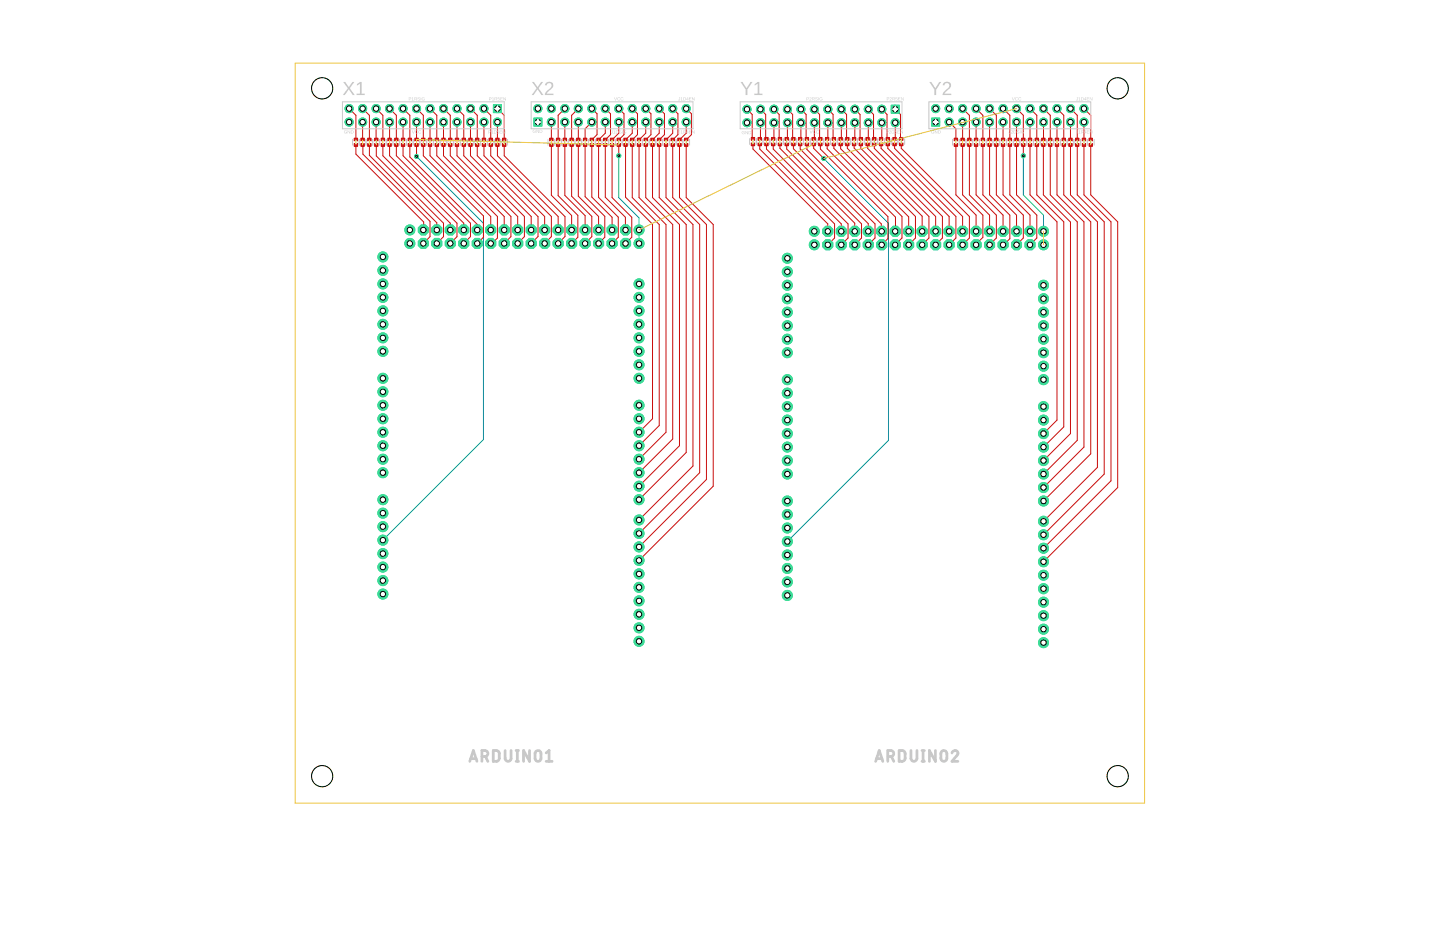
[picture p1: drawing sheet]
<svg xmlns="http://www.w3.org/2000/svg" width="432mm" height="279mm" viewBox="0 0 432 279" stroke-linecap="round" stroke-linejoin="round" font-family="sans-serif">
<g fill="none" stroke="#fff" stroke-width=".3">
<path d="M148.5 32.6h1.4M149.2 31.8v1.5M160.6 36.6h1.4M161.3 35.9v1.4M267.8 32.7h1.4M268.5 32v1.4M279.9 36.6h1.4M280.6 35.9v1.4M106.3 42.7h.8M106.7 42.2v.9M108.3 42.7h.8M108.7 42.2v.9"/>
<path d="M110.3 42.7h.9M110.8 42.2v.9M112.4 42.7h.8M112.8 42.2v.9M114.4 42.7h.8M114.8 42.2v.9M116.4 42.7h.8M116.8 42.2v.9M118.4 42.7h.9M118.9 42.2v.9M120.5 42.7h.8M120.9 42.2v.9"/>
<path d="M122.5 42.7h.8M122.9 42.2v.9M124.5 42.7h.8M124.9 42.2v.9M126.5 42.7h.8M126.9 42.2v.9M128.5 42.7h.8M128.9 42.2v.9M130.6 42.7h.8M131 42.2v.9M132.6 42.7h.8M133 42.2v.9"/>
<path d="M134.6 42.7h.8M135 42.2v.9M136.6 42.7h.8M137 42.2v.9M138.7 42.7h.8M139.1 42.2v.9M140.7 42.7h.8M141.1 42.2v.9M142.7 42.7h.8M143.1 42.2v.9M144.7 42.7h.8M145.1 42.2v.9"/>
<path d="M146.7 42.7h.9M147.2 42.2v.9M148.8 42.7h.8M149.2 42.2v.9M150.8 42.7h.8M151.2 42.2v.9M164.9 42.7h.8M165.3 42.2v.9M167 42.7h.8M167.4 42.2v.9M169 42.7h.8M169.4 42.2v.9"/>
<path d="M171 42.7h.8M171.4 42.2v.9M173 42.7h.8M173.4 42.2v.9M175 42.7h.9M175.5 42.2v.9M177.1 42.7h.8M177.5 42.2v.9M179.1 42.7h.8M179.5 42.2v.9M181.1 42.7h.8M181.5 42.2v.9"/>
<path d="M183.1 42.7h.8M183.5 42.2v.9M185.1 42.7h.9M185.5 42.2v.9M187.2 42.7h.8M187.6 42.2v.9M189.2 42.7h.8M189.6 42.2v.9M191.2 42.7h.8M191.6 42.2v.9M193.2 42.7h.9M193.6 42.2v.9"/>
<path d="M195.3 42.7h.8M195.7 42.2v.9M197.3 42.7h.8M197.7 42.2v.9M199.3 42.7h.8M199.7 42.2v.9M201.3 42.7h.8M201.7 42.2v.9M203.3 42.7h.9M203.8 42.2v.9M205.4 42.7h.8M205.8 42.2v.9"/>
<path d="M225.4 42.5h.8M225.8 42v.9M227.4 42.5h.8M227.8 42v.9M229.4 42.5h.8M229.8 42v.9M231.4 42.5h.9M231.9 42v.9M233.5 42.5h.8M233.9 42v.9M235.5 42.5h.8M235.9 42v.9"/>
<path d="M237.5 42.5h.8M237.9 42v.9M239.5 42.5h.8M239.9 42v.9M241.6 42.5h.8M242 42v.9M243.6 42.5h.8M244 42v.9M245.6 42.5h.8M246 42v.9M247.6 42.5h.8M248 42v.9"/>
<path d="M249.6 42.5h.8M250 42v.9M251.7 42.5h.8M252.1 42v.9M253.7 42.5h.8M254.1 42v.9M255.7 42.5h.8M256.1 42v.9M257.7 42.5h.8M258.1 42v.9M259.8 42.5h.8M260.2 42v.9"/>
<path d="M261.8 42.5h.8M262.2 42v.9M263.8 42.5h.8M264.2 42v.9M265.8 42.5h.8M266.2 42v.9M267.8 42.5h.8M268.2 42v.9M269.9 42.5h.8M270.3 42v.9M286.2 42.7h.8M286.6 42.2v.9"/>
<path d="M288.2 42.7h.9M288.6 42.2v.9M290.3 42.7h.8M290.7 42.2v.9M292.3 42.7h.8M292.7 42.2v.9M294.3 42.7h.8M294.7 42.2v.9M296.3 42.7h.8M296.7 42.2v.9M298.4 42.7h.8M298.8 42.2v.9"/>
<path d="M300.4 42.7h.8M300.8 42.2v.9M302.4 42.7h.8M302.8 42.2v.9M304.4 42.7h.8M304.8 42.2v.9M306.5 42.7h.8M306.9 42.2v.9M308.5 42.7h.8M308.9 42.2v.9M310.5 42.7h.8M310.9 42.2v.9"/>
<path d="M312.5 42.7h.8M312.9 42.2v.9M314.5 42.7h.8M314.9 42.2v.9M316.5 42.7h.9M316.9 42.2v.9M318.6 42.7h.8M319 42.2v.9M320.6 42.7h.8M321 42.2v.9M322.6 42.7h.8M323 42.2v.9"/>
<path d="M324.6 42.7h.9M325 42.2v.9M326.7 42.7h.8M327.1 42.2v.9M151.6 143.7h3.2M153.2 142.1v3.3M272.9 144.1h3.2M274.5 142.5v3.3"/>
</g>
<path d="M124.9 46.9l20.1 20.1v64.8l-30.2 30.1M185.5 46.7v12.5l6.1 6.1v7.7M247 47.5l19.4 19.4v65.1l-30.3 30.3M306.9 46.7v11.7l6 6.1v4.8M191.6 73h.1" fill="none" stroke="#0696d7" stroke-width=".3"/>
<circle cx="114.8" cy="101.3" r="1.5" fill="#3ddc97" stroke="#3ddc97" stroke-width=".3"/>
<circle cx="114.8" cy="101.3" r=".8" fill="#fff" stroke="#000" stroke-width=".3"/>
<circle cx="114.8" cy="97.2" r="1.5" fill="#3ddc97" stroke="#3ddc97" stroke-width=".3"/>
<circle cx="114.8" cy="97.2" r=".8" fill="#fff" stroke="#000" stroke-width=".3"/>
<circle cx="114.8" cy="93.2" r="1.5" fill="#3ddc97" stroke="#3ddc97" stroke-width=".3"/>
<circle cx="114.8" cy="93.2" r=".8" fill="#fff" stroke="#000" stroke-width=".3"/>
<circle cx="114.8" cy="89.2" r="1.5" fill="#3ddc97" stroke="#3ddc97" stroke-width=".3"/>
<circle cx="114.8" cy="89.2" r=".8" fill="#fff" stroke="#000" stroke-width=".3"/>
<circle cx="114.8" cy="85.1" r="1.5" fill="#3ddc97" stroke="#3ddc97" stroke-width=".3"/>
<circle cx="114.8" cy="85.1" r=".8" fill="#fff" stroke="#000" stroke-width=".3"/>
<circle cx="114.8" cy="81.1" r="1.5" fill="#3ddc97" stroke="#3ddc97" stroke-width=".3"/>
<circle cx="114.8" cy="81.1" r=".8" fill="#fff" stroke="#000" stroke-width=".3"/>
<circle cx="114.8" cy="77" r="1.5" fill="#3ddc97" stroke="#3ddc97" stroke-width=".3"/>
<circle cx="114.8" cy="77" r=".8" fill="#fff" stroke="#000" stroke-width=".3"/>
<circle cx="114.8" cy="105.3" r="1.5" fill="#3ddc97" stroke="#3ddc97" stroke-width=".3"/>
<circle cx="114.8" cy="105.3" r=".8" fill="#fff" stroke="#000" stroke-width=".3"/>
<circle cx="191.6" cy="109.4" r="1.5" fill="#3ddc97" stroke="#3ddc97" stroke-width=".3"/>
<circle cx="191.6" cy="109.4" r=".8" fill="#fff" stroke="#000" stroke-width=".3"/>
<circle cx="191.6" cy="105.3" r="1.5" fill="#3ddc97" stroke="#3ddc97" stroke-width=".3"/>
<circle cx="191.6" cy="105.3" r=".8" fill="#fff" stroke="#000" stroke-width=".3"/>
<circle cx="191.6" cy="101.3" r="1.5" fill="#3ddc97" stroke="#3ddc97" stroke-width=".3"/>
<circle cx="191.6" cy="101.3" r=".8" fill="#fff" stroke="#000" stroke-width=".3"/>
<circle cx="191.6" cy="97.2" r="1.5" fill="#3ddc97" stroke="#3ddc97" stroke-width=".3"/>
<circle cx="191.6" cy="97.2" r=".8" fill="#fff" stroke="#000" stroke-width=".3"/>
<circle cx="191.6" cy="93.2" r="1.5" fill="#3ddc97" stroke="#3ddc97" stroke-width=".3"/>
<circle cx="191.6" cy="93.2" r=".8" fill="#fff" stroke="#000" stroke-width=".3"/>
<circle cx="191.6" cy="89.2" r="1.5" fill="#3ddc97" stroke="#3ddc97" stroke-width=".3"/>
<circle cx="191.6" cy="89.2" r=".8" fill="#fff" stroke="#000" stroke-width=".3"/>
<circle cx="191.6" cy="85.1" r="1.5" fill="#3ddc97" stroke="#3ddc97" stroke-width=".3"/>
<circle cx="191.6" cy="85.1" r=".8" fill="#fff" stroke="#000" stroke-width=".3"/>
<circle cx="191.6" cy="113.4" r="1.5" fill="#3ddc97" stroke="#3ddc97" stroke-width=".3"/>
<circle cx="191.6" cy="113.4" r=".8" fill="#fff" stroke="#000" stroke-width=".3"/>
<circle cx="114.8" cy="137.7" r="1.5" fill="#3ddc97" stroke="#3ddc97" stroke-width=".3"/>
<circle cx="114.8" cy="137.7" r=".8" fill="#fff" stroke="#000" stroke-width=".3"/>
<circle cx="114.8" cy="133.6" r="1.5" fill="#3ddc97" stroke="#3ddc97" stroke-width=".3"/>
<circle cx="114.8" cy="133.6" r=".8" fill="#fff" stroke="#000" stroke-width=".3"/>
<circle cx="114.8" cy="129.6" r="1.5" fill="#3ddc97" stroke="#3ddc97" stroke-width=".3"/>
<circle cx="114.8" cy="129.6" r=".8" fill="#fff" stroke="#000" stroke-width=".3"/>
<circle cx="114.8" cy="125.5" r="1.5" fill="#3ddc97" stroke="#3ddc97" stroke-width=".3"/>
<circle cx="114.8" cy="125.5" r=".8" fill="#fff" stroke="#000" stroke-width=".3"/>
<circle cx="114.8" cy="121.5" r="1.5" fill="#3ddc97" stroke="#3ddc97" stroke-width=".3"/>
<circle cx="114.8" cy="121.5" r=".8" fill="#fff" stroke="#000" stroke-width=".3"/>
<circle cx="114.8" cy="117.5" r="1.5" fill="#3ddc97" stroke="#3ddc97" stroke-width=".3"/>
<circle cx="114.8" cy="117.5" r=".8" fill="#fff" stroke="#000" stroke-width=".3"/>
<circle cx="114.8" cy="113.4" r="1.5" fill="#3ddc97" stroke="#3ddc97" stroke-width=".3"/>
<circle cx="114.8" cy="113.4" r=".8" fill="#fff" stroke="#000" stroke-width=".3"/>
<circle cx="114.8" cy="141.7" r="1.5" fill="#3ddc97" stroke="#3ddc97" stroke-width=".3"/>
<circle cx="114.8" cy="141.7" r=".8" fill="#fff" stroke="#000" stroke-width=".3"/>
<circle cx="191.6" cy="145.8" r="1.5" fill="#3ddc97" stroke="#3ddc97" stroke-width=".3"/>
<circle cx="191.6" cy="145.8" r=".8" fill="#fff" stroke="#000" stroke-width=".3"/>
<circle cx="191.6" cy="141.7" r="1.5" fill="#3ddc97" stroke="#3ddc97" stroke-width=".3"/>
<circle cx="191.6" cy="141.7" r=".8" fill="#fff" stroke="#000" stroke-width=".3"/>
<circle cx="191.6" cy="137.7" r="1.5" fill="#3ddc97" stroke="#3ddc97" stroke-width=".3"/>
<circle cx="191.6" cy="137.7" r=".8" fill="#fff" stroke="#000" stroke-width=".3"/>
<circle cx="191.6" cy="133.6" r="1.5" fill="#3ddc97" stroke="#3ddc97" stroke-width=".3"/>
<circle cx="191.6" cy="133.6" r=".8" fill="#fff" stroke="#000" stroke-width=".3"/>
<circle cx="191.6" cy="129.6" r="1.5" fill="#3ddc97" stroke="#3ddc97" stroke-width=".3"/>
<circle cx="191.6" cy="129.6" r=".8" fill="#fff" stroke="#000" stroke-width=".3"/>
<circle cx="191.6" cy="125.5" r="1.5" fill="#3ddc97" stroke="#3ddc97" stroke-width=".3"/>
<circle cx="191.6" cy="125.5" r=".8" fill="#fff" stroke="#000" stroke-width=".3"/>
<circle cx="191.6" cy="121.5" r="1.5" fill="#3ddc97" stroke="#3ddc97" stroke-width=".3"/>
<circle cx="191.6" cy="121.5" r=".8" fill="#fff" stroke="#000" stroke-width=".3"/>
<circle cx="191.6" cy="149.8" r="1.5" fill="#3ddc97" stroke="#3ddc97" stroke-width=".3"/>
<circle cx="191.6" cy="149.8" r=".8" fill="#fff" stroke="#000" stroke-width=".3"/>
<circle cx="191.6" cy="180.1" r="1.5" fill="#3ddc97" stroke="#3ddc97" stroke-width=".3"/>
<circle cx="191.6" cy="180.1" r=".8" fill="#fff" stroke="#000" stroke-width=".3"/>
<circle cx="191.6" cy="176.1" r="1.5" fill="#3ddc97" stroke="#3ddc97" stroke-width=".3"/>
<circle cx="191.6" cy="176.1" r=".8" fill="#fff" stroke="#000" stroke-width=".3"/>
<circle cx="191.6" cy="172" r="1.5" fill="#3ddc97" stroke="#3ddc97" stroke-width=".3"/>
<circle cx="191.6" cy="172" r=".8" fill="#fff" stroke="#000" stroke-width=".3"/>
<circle cx="191.6" cy="168" r="1.5" fill="#3ddc97" stroke="#3ddc97" stroke-width=".3"/>
<circle cx="191.6" cy="168" r=".8" fill="#fff" stroke="#000" stroke-width=".3"/>
<circle cx="191.6" cy="164" r="1.5" fill="#3ddc97" stroke="#3ddc97" stroke-width=".3"/>
<circle cx="191.6" cy="164" r=".8" fill="#fff" stroke="#000" stroke-width=".3"/>
<circle cx="191.6" cy="159.9" r="1.5" fill="#3ddc97" stroke="#3ddc97" stroke-width=".3"/>
<circle cx="191.6" cy="159.9" r=".8" fill="#fff" stroke="#000" stroke-width=".3"/>
<circle cx="191.6" cy="155.9" r="1.5" fill="#3ddc97" stroke="#3ddc97" stroke-width=".3"/>
<circle cx="191.6" cy="155.9" r=".8" fill="#fff" stroke="#000" stroke-width=".3"/>
<circle cx="191.6" cy="184.2" r="1.5" fill="#3ddc97" stroke="#3ddc97" stroke-width=".3"/>
<circle cx="191.6" cy="184.2" r=".8" fill="#fff" stroke="#000" stroke-width=".3"/>
<circle cx="159.3" cy="68.9" r="1.62" fill="#3ddc97" stroke="#3ddc97" stroke-width=".3"/>
<circle cx="159.3" cy="68.9" r=".8" fill="#fff" stroke="#000" stroke-width=".3"/>
<circle cx="159.3" cy="73" r="1.62" fill="#3ddc97" stroke="#3ddc97" stroke-width=".3"/>
<circle cx="159.3" cy="73" r=".8" fill="#fff" stroke="#000" stroke-width=".3"/>
<circle cx="163.3" cy="68.9" r="1.62" fill="#3ddc97" stroke="#3ddc97" stroke-width=".3"/>
<circle cx="163.3" cy="68.9" r=".8" fill="#fff" stroke="#000" stroke-width=".3"/>
<circle cx="163.3" cy="73" r="1.62" fill="#3ddc97" stroke="#3ddc97" stroke-width=".3"/>
<circle cx="163.3" cy="73" r=".8" fill="#fff" stroke="#000" stroke-width=".3"/>
<circle cx="167.4" cy="68.9" r="1.62" fill="#3ddc97" stroke="#3ddc97" stroke-width=".3"/>
<circle cx="167.4" cy="68.9" r=".8" fill="#fff" stroke="#000" stroke-width=".3"/>
<circle cx="167.4" cy="73" r="1.62" fill="#3ddc97" stroke="#3ddc97" stroke-width=".3"/>
<circle cx="167.4" cy="73" r=".8" fill="#fff" stroke="#000" stroke-width=".3"/>
<circle cx="171.4" cy="68.9" r="1.62" fill="#3ddc97" stroke="#3ddc97" stroke-width=".3"/>
<circle cx="171.4" cy="68.9" r=".8" fill="#fff" stroke="#000" stroke-width=".3"/>
<circle cx="171.4" cy="73" r="1.62" fill="#3ddc97" stroke="#3ddc97" stroke-width=".3"/>
<circle cx="171.4" cy="73" r=".8" fill="#fff" stroke="#000" stroke-width=".3"/>
<circle cx="175.5" cy="68.9" r="1.62" fill="#3ddc97" stroke="#3ddc97" stroke-width=".3"/>
<circle cx="175.5" cy="68.9" r=".8" fill="#fff" stroke="#000" stroke-width=".3"/>
<circle cx="175.5" cy="73" r="1.62" fill="#3ddc97" stroke="#3ddc97" stroke-width=".3"/>
<circle cx="175.5" cy="73" r=".8" fill="#fff" stroke="#000" stroke-width=".3"/>
<circle cx="179.5" cy="68.9" r="1.62" fill="#3ddc97" stroke="#3ddc97" stroke-width=".3"/>
<circle cx="179.5" cy="68.9" r=".8" fill="#fff" stroke="#000" stroke-width=".3"/>
<circle cx="179.5" cy="73" r="1.62" fill="#3ddc97" stroke="#3ddc97" stroke-width=".3"/>
<circle cx="179.5" cy="73" r=".8" fill="#fff" stroke="#000" stroke-width=".3"/>
<circle cx="183.5" cy="68.9" r="1.62" fill="#3ddc97" stroke="#3ddc97" stroke-width=".3"/>
<circle cx="183.5" cy="68.9" r=".8" fill="#fff" stroke="#000" stroke-width=".3"/>
<circle cx="183.5" cy="73" r="1.62" fill="#3ddc97" stroke="#3ddc97" stroke-width=".3"/>
<circle cx="183.5" cy="73" r=".8" fill="#fff" stroke="#000" stroke-width=".3"/>
<circle cx="187.6" cy="68.9" r="1.62" fill="#3ddc97" stroke="#3ddc97" stroke-width=".3"/>
<circle cx="187.6" cy="68.9" r=".8" fill="#fff" stroke="#000" stroke-width=".3"/>
<circle cx="187.6" cy="73" r="1.62" fill="#3ddc97" stroke="#3ddc97" stroke-width=".3"/>
<circle cx="187.6" cy="73" r=".8" fill="#fff" stroke="#000" stroke-width=".3"/>
<circle cx="126.9" cy="68.9" r="1.62" fill="#3ddc97" stroke="#3ddc97" stroke-width=".3"/>
<circle cx="126.9" cy="68.9" r=".8" fill="#fff" stroke="#000" stroke-width=".3"/>
<circle cx="126.9" cy="73" r="1.62" fill="#3ddc97" stroke="#3ddc97" stroke-width=".3"/>
<circle cx="126.9" cy="73" r=".8" fill="#fff" stroke="#000" stroke-width=".3"/>
<circle cx="131" cy="68.9" r="1.62" fill="#3ddc97" stroke="#3ddc97" stroke-width=".3"/>
<circle cx="131" cy="68.9" r=".8" fill="#fff" stroke="#000" stroke-width=".3"/>
<circle cx="131" cy="73" r="1.62" fill="#3ddc97" stroke="#3ddc97" stroke-width=".3"/>
<circle cx="131" cy="73" r=".8" fill="#fff" stroke="#000" stroke-width=".3"/>
<circle cx="135" cy="68.9" r="1.62" fill="#3ddc97" stroke="#3ddc97" stroke-width=".3"/>
<circle cx="135" cy="68.9" r=".8" fill="#fff" stroke="#000" stroke-width=".3"/>
<circle cx="135" cy="73" r="1.62" fill="#3ddc97" stroke="#3ddc97" stroke-width=".3"/>
<circle cx="135" cy="73" r=".8" fill="#fff" stroke="#000" stroke-width=".3"/>
<circle cx="139.1" cy="68.9" r="1.62" fill="#3ddc97" stroke="#3ddc97" stroke-width=".3"/>
<circle cx="139.1" cy="68.9" r=".8" fill="#fff" stroke="#000" stroke-width=".3"/>
<circle cx="139.1" cy="73" r="1.62" fill="#3ddc97" stroke="#3ddc97" stroke-width=".3"/>
<circle cx="139.1" cy="73" r=".8" fill="#fff" stroke="#000" stroke-width=".3"/>
<circle cx="143.1" cy="68.9" r="1.62" fill="#3ddc97" stroke="#3ddc97" stroke-width=".3"/>
<circle cx="143.1" cy="68.9" r=".8" fill="#fff" stroke="#000" stroke-width=".3"/>
<circle cx="143.1" cy="73" r="1.62" fill="#3ddc97" stroke="#3ddc97" stroke-width=".3"/>
<circle cx="143.1" cy="73" r=".8" fill="#fff" stroke="#000" stroke-width=".3"/>
<circle cx="147.2" cy="68.9" r="1.62" fill="#3ddc97" stroke="#3ddc97" stroke-width=".3"/>
<circle cx="147.2" cy="68.9" r=".8" fill="#fff" stroke="#000" stroke-width=".3"/>
<circle cx="147.2" cy="73" r="1.62" fill="#3ddc97" stroke="#3ddc97" stroke-width=".3"/>
<circle cx="147.2" cy="73" r=".8" fill="#fff" stroke="#000" stroke-width=".3"/>
<circle cx="151.2" cy="68.9" r="1.62" fill="#3ddc97" stroke="#3ddc97" stroke-width=".3"/>
<circle cx="151.2" cy="68.9" r=".8" fill="#fff" stroke="#000" stroke-width=".3"/>
<circle cx="151.2" cy="73" r="1.62" fill="#3ddc97" stroke="#3ddc97" stroke-width=".3"/>
<circle cx="151.2" cy="73" r=".8" fill="#fff" stroke="#000" stroke-width=".3"/>
<circle cx="155.2" cy="68.9" r="1.62" fill="#3ddc97" stroke="#3ddc97" stroke-width=".3"/>
<circle cx="155.2" cy="68.9" r=".8" fill="#fff" stroke="#000" stroke-width=".3"/>
<circle cx="155.2" cy="73" r="1.62" fill="#3ddc97" stroke="#3ddc97" stroke-width=".3"/>
<circle cx="155.2" cy="73" r=".8" fill="#fff" stroke="#000" stroke-width=".3"/>
<circle cx="122.9" cy="73" r="1.5" fill="#3ddc97" stroke="#3ddc97" stroke-width=".3"/>
<circle cx="122.9" cy="73" r=".8" fill="#fff" stroke="#000" stroke-width=".3"/>
<circle cx="122.9" cy="68.9" r="1.5" fill="#3ddc97" stroke="#3ddc97" stroke-width=".3"/>
<circle cx="122.9" cy="68.9" r=".8" fill="#fff" stroke="#000" stroke-width=".3"/>
<circle cx="191.6" cy="73" r="1.5" fill="#3ddc97" stroke="#3ddc97" stroke-width=".3"/>
<circle cx="191.6" cy="73" r=".8" fill="#fff" stroke="#000" stroke-width=".3"/>
<circle cx="191.6" cy="68.9" r="1.5" fill="#3ddc97" stroke="#3ddc97" stroke-width=".3"/>
<circle cx="191.6" cy="68.9" r=".8" fill="#fff" stroke="#000" stroke-width=".3"/>
<circle cx="114.8" cy="170" r="1.5" fill="#3ddc97" stroke="#3ddc97" stroke-width=".3"/>
<circle cx="114.8" cy="170" r=".8" fill="#fff" stroke="#000" stroke-width=".3"/>
<circle cx="114.8" cy="166" r="1.5" fill="#3ddc97" stroke="#3ddc97" stroke-width=".3"/>
<circle cx="114.8" cy="166" r=".8" fill="#fff" stroke="#000" stroke-width=".3"/>
<circle cx="114.8" cy="161.9" r="1.5" fill="#3ddc97" stroke="#3ddc97" stroke-width=".3"/>
<circle cx="114.8" cy="161.9" r=".8" fill="#fff" stroke="#000" stroke-width=".3"/>
<circle cx="114.8" cy="157.9" r="1.5" fill="#3ddc97" stroke="#3ddc97" stroke-width=".3"/>
<circle cx="114.8" cy="157.9" r=".8" fill="#fff" stroke="#000" stroke-width=".3"/>
<circle cx="114.8" cy="153.8" r="1.5" fill="#3ddc97" stroke="#3ddc97" stroke-width=".3"/>
<circle cx="114.8" cy="153.8" r=".8" fill="#fff" stroke="#000" stroke-width=".3"/>
<circle cx="114.8" cy="149.8" r="1.5" fill="#3ddc97" stroke="#3ddc97" stroke-width=".3"/>
<circle cx="114.8" cy="149.8" r=".8" fill="#fff" stroke="#000" stroke-width=".3"/>
<circle cx="191.6" cy="188.2" r="1.5" fill="#3ddc97" stroke="#3ddc97" stroke-width=".3"/>
<circle cx="191.6" cy="188.2" r=".8" fill="#fff" stroke="#000" stroke-width=".3"/>
<circle cx="191.6" cy="192.3" r="1.5" fill="#3ddc97" stroke="#3ddc97" stroke-width=".3"/>
<circle cx="191.6" cy="192.3" r=".8" fill="#fff" stroke="#000" stroke-width=".3"/>
<circle cx="114.8" cy="174.1" r="1.5" fill="#3ddc97" stroke="#3ddc97" stroke-width=".3"/>
<circle cx="114.8" cy="174.1" r=".8" fill="#fff" stroke="#000" stroke-width=".3"/>
<circle cx="114.8" cy="178.1" r="1.5" fill="#3ddc97" stroke="#3ddc97" stroke-width=".3"/>
<circle cx="114.8" cy="178.1" r=".8" fill="#fff" stroke="#000" stroke-width=".3"/>
<path d="M272.9 144.1h3.2M274.5 142.5v3.3" fill="none" stroke="#fff" stroke-width=".3"/>
<circle cx="236.1" cy="101.7" r="1.5" fill="#3ddc97" stroke="#3ddc97" stroke-width=".3"/>
<circle cx="236.1" cy="101.7" r=".8" fill="#fff" stroke="#000" stroke-width=".3"/>
<circle cx="236.1" cy="97.6" r="1.5" fill="#3ddc97" stroke="#3ddc97" stroke-width=".3"/>
<circle cx="236.1" cy="97.6" r=".8" fill="#fff" stroke="#000" stroke-width=".3"/>
<circle cx="236.1" cy="93.6" r="1.5" fill="#3ddc97" stroke="#3ddc97" stroke-width=".3"/>
<circle cx="236.1" cy="93.6" r=".8" fill="#fff" stroke="#000" stroke-width=".3"/>
<circle cx="236.1" cy="89.6" r="1.5" fill="#3ddc97" stroke="#3ddc97" stroke-width=".3"/>
<circle cx="236.1" cy="89.6" r=".8" fill="#fff" stroke="#000" stroke-width=".3"/>
<circle cx="236.1" cy="85.5" r="1.5" fill="#3ddc97" stroke="#3ddc97" stroke-width=".3"/>
<circle cx="236.1" cy="85.5" r=".8" fill="#fff" stroke="#000" stroke-width=".3"/>
<circle cx="236.1" cy="81.5" r="1.5" fill="#3ddc97" stroke="#3ddc97" stroke-width=".3"/>
<circle cx="236.1" cy="81.5" r=".8" fill="#fff" stroke="#000" stroke-width=".3"/>
<circle cx="236.1" cy="77.4" r="1.5" fill="#3ddc97" stroke="#3ddc97" stroke-width=".3"/>
<circle cx="236.1" cy="77.4" r=".8" fill="#fff" stroke="#000" stroke-width=".3"/>
<circle cx="236.1" cy="105.7" r="1.5" fill="#3ddc97" stroke="#3ddc97" stroke-width=".3"/>
<circle cx="236.1" cy="105.7" r=".8" fill="#fff" stroke="#000" stroke-width=".3"/>
<circle cx="312.9" cy="109.8" r="1.5" fill="#3ddc97" stroke="#3ddc97" stroke-width=".3"/>
<circle cx="312.9" cy="109.8" r=".8" fill="#fff" stroke="#000" stroke-width=".3"/>
<circle cx="312.9" cy="105.7" r="1.5" fill="#3ddc97" stroke="#3ddc97" stroke-width=".3"/>
<circle cx="312.9" cy="105.7" r=".8" fill="#fff" stroke="#000" stroke-width=".3"/>
<circle cx="312.9" cy="101.7" r="1.5" fill="#3ddc97" stroke="#3ddc97" stroke-width=".3"/>
<circle cx="312.9" cy="101.7" r=".8" fill="#fff" stroke="#000" stroke-width=".3"/>
<circle cx="312.9" cy="97.6" r="1.5" fill="#3ddc97" stroke="#3ddc97" stroke-width=".3"/>
<circle cx="312.9" cy="97.6" r=".8" fill="#fff" stroke="#000" stroke-width=".3"/>
<circle cx="312.9" cy="93.6" r="1.5" fill="#3ddc97" stroke="#3ddc97" stroke-width=".3"/>
<circle cx="312.9" cy="93.6" r=".8" fill="#fff" stroke="#000" stroke-width=".3"/>
<circle cx="312.9" cy="89.6" r="1.5" fill="#3ddc97" stroke="#3ddc97" stroke-width=".3"/>
<circle cx="312.9" cy="89.6" r=".8" fill="#fff" stroke="#000" stroke-width=".3"/>
<circle cx="312.9" cy="85.5" r="1.5" fill="#3ddc97" stroke="#3ddc97" stroke-width=".3"/>
<circle cx="312.9" cy="85.5" r=".8" fill="#fff" stroke="#000" stroke-width=".3"/>
<circle cx="312.9" cy="113.8" r="1.5" fill="#3ddc97" stroke="#3ddc97" stroke-width=".3"/>
<circle cx="312.9" cy="113.8" r=".8" fill="#fff" stroke="#000" stroke-width=".3"/>
<circle cx="236.1" cy="138.1" r="1.5" fill="#3ddc97" stroke="#3ddc97" stroke-width=".3"/>
<circle cx="236.1" cy="138.1" r=".8" fill="#fff" stroke="#000" stroke-width=".3"/>
<circle cx="236.1" cy="134" r="1.5" fill="#3ddc97" stroke="#3ddc97" stroke-width=".3"/>
<circle cx="236.1" cy="134" r=".8" fill="#fff" stroke="#000" stroke-width=".3"/>
<circle cx="236.1" cy="130" r="1.5" fill="#3ddc97" stroke="#3ddc97" stroke-width=".3"/>
<circle cx="236.1" cy="130" r=".8" fill="#fff" stroke="#000" stroke-width=".3"/>
<circle cx="236.1" cy="125.9" r="1.5" fill="#3ddc97" stroke="#3ddc97" stroke-width=".3"/>
<circle cx="236.1" cy="125.9" r=".8" fill="#fff" stroke="#000" stroke-width=".3"/>
<circle cx="236.1" cy="121.9" r="1.5" fill="#3ddc97" stroke="#3ddc97" stroke-width=".3"/>
<circle cx="236.1" cy="121.9" r=".8" fill="#fff" stroke="#000" stroke-width=".3"/>
<circle cx="236.1" cy="117.9" r="1.5" fill="#3ddc97" stroke="#3ddc97" stroke-width=".3"/>
<circle cx="236.1" cy="117.9" r=".8" fill="#fff" stroke="#000" stroke-width=".3"/>
<circle cx="236.1" cy="113.8" r="1.5" fill="#3ddc97" stroke="#3ddc97" stroke-width=".3"/>
<circle cx="236.1" cy="113.8" r=".8" fill="#fff" stroke="#000" stroke-width=".3"/>
<circle cx="236.1" cy="142.1" r="1.5" fill="#3ddc97" stroke="#3ddc97" stroke-width=".3"/>
<circle cx="236.1" cy="142.1" r=".8" fill="#fff" stroke="#000" stroke-width=".3"/>
<circle cx="312.9" cy="146.2" r="1.5" fill="#3ddc97" stroke="#3ddc97" stroke-width=".3"/>
<circle cx="312.9" cy="146.2" r=".8" fill="#fff" stroke="#000" stroke-width=".3"/>
<circle cx="312.9" cy="142.1" r="1.5" fill="#3ddc97" stroke="#3ddc97" stroke-width=".3"/>
<circle cx="312.9" cy="142.1" r=".8" fill="#fff" stroke="#000" stroke-width=".3"/>
<circle cx="312.9" cy="138.1" r="1.5" fill="#3ddc97" stroke="#3ddc97" stroke-width=".3"/>
<circle cx="312.9" cy="138.1" r=".8" fill="#fff" stroke="#000" stroke-width=".3"/>
<circle cx="312.9" cy="134" r="1.5" fill="#3ddc97" stroke="#3ddc97" stroke-width=".3"/>
<circle cx="312.9" cy="134" r=".8" fill="#fff" stroke="#000" stroke-width=".3"/>
<circle cx="312.9" cy="130" r="1.5" fill="#3ddc97" stroke="#3ddc97" stroke-width=".3"/>
<circle cx="312.9" cy="130" r=".8" fill="#fff" stroke="#000" stroke-width=".3"/>
<circle cx="312.9" cy="125.9" r="1.5" fill="#3ddc97" stroke="#3ddc97" stroke-width=".3"/>
<circle cx="312.9" cy="125.9" r=".8" fill="#fff" stroke="#000" stroke-width=".3"/>
<circle cx="312.9" cy="121.9" r="1.5" fill="#3ddc97" stroke="#3ddc97" stroke-width=".3"/>
<circle cx="312.9" cy="121.9" r=".8" fill="#fff" stroke="#000" stroke-width=".3"/>
<circle cx="312.9" cy="150.2" r="1.5" fill="#3ddc97" stroke="#3ddc97" stroke-width=".3"/>
<circle cx="312.9" cy="150.2" r=".8" fill="#fff" stroke="#000" stroke-width=".3"/>
<circle cx="312.9" cy="180.5" r="1.5" fill="#3ddc97" stroke="#3ddc97" stroke-width=".3"/>
<circle cx="312.9" cy="180.5" r=".8" fill="#fff" stroke="#000" stroke-width=".3"/>
<circle cx="312.9" cy="176.5" r="1.5" fill="#3ddc97" stroke="#3ddc97" stroke-width=".3"/>
<circle cx="312.9" cy="176.5" r=".8" fill="#fff" stroke="#000" stroke-width=".3"/>
<circle cx="312.9" cy="172.4" r="1.5" fill="#3ddc97" stroke="#3ddc97" stroke-width=".3"/>
<circle cx="312.9" cy="172.4" r=".8" fill="#fff" stroke="#000" stroke-width=".3"/>
<circle cx="312.9" cy="168.4" r="1.5" fill="#3ddc97" stroke="#3ddc97" stroke-width=".3"/>
<circle cx="312.9" cy="168.4" r=".8" fill="#fff" stroke="#000" stroke-width=".3"/>
<circle cx="312.9" cy="164.4" r="1.5" fill="#3ddc97" stroke="#3ddc97" stroke-width=".3"/>
<circle cx="312.9" cy="164.4" r=".8" fill="#fff" stroke="#000" stroke-width=".3"/>
<circle cx="312.9" cy="160.3" r="1.5" fill="#3ddc97" stroke="#3ddc97" stroke-width=".3"/>
<circle cx="312.9" cy="160.3" r=".8" fill="#fff" stroke="#000" stroke-width=".3"/>
<circle cx="312.9" cy="156.3" r="1.5" fill="#3ddc97" stroke="#3ddc97" stroke-width=".3"/>
<circle cx="312.9" cy="156.3" r=".8" fill="#fff" stroke="#000" stroke-width=".3"/>
<circle cx="312.9" cy="184.6" r="1.5" fill="#3ddc97" stroke="#3ddc97" stroke-width=".3"/>
<circle cx="312.9" cy="184.6" r=".8" fill="#fff" stroke="#000" stroke-width=".3"/>
<circle cx="280.6" cy="69.3" r="1.62" fill="#3ddc97" stroke="#3ddc97" stroke-width=".3"/>
<circle cx="280.6" cy="69.3" r=".8" fill="#fff" stroke="#000" stroke-width=".3"/>
<circle cx="280.6" cy="73.4" r="1.62" fill="#3ddc97" stroke="#3ddc97" stroke-width=".3"/>
<circle cx="280.6" cy="73.4" r=".8" fill="#fff" stroke="#000" stroke-width=".3"/>
<circle cx="284.6" cy="69.3" r="1.62" fill="#3ddc97" stroke="#3ddc97" stroke-width=".3"/>
<circle cx="284.6" cy="69.3" r=".8" fill="#fff" stroke="#000" stroke-width=".3"/>
<circle cx="284.6" cy="73.4" r="1.62" fill="#3ddc97" stroke="#3ddc97" stroke-width=".3"/>
<circle cx="284.6" cy="73.4" r=".8" fill="#fff" stroke="#000" stroke-width=".3"/>
<circle cx="288.6" cy="69.3" r="1.62" fill="#3ddc97" stroke="#3ddc97" stroke-width=".3"/>
<circle cx="288.6" cy="69.3" r=".8" fill="#fff" stroke="#000" stroke-width=".3"/>
<circle cx="288.6" cy="73.4" r="1.62" fill="#3ddc97" stroke="#3ddc97" stroke-width=".3"/>
<circle cx="288.6" cy="73.4" r=".8" fill="#fff" stroke="#000" stroke-width=".3"/>
<circle cx="292.7" cy="69.3" r="1.62" fill="#3ddc97" stroke="#3ddc97" stroke-width=".3"/>
<circle cx="292.7" cy="69.3" r=".8" fill="#fff" stroke="#000" stroke-width=".3"/>
<circle cx="292.7" cy="73.4" r="1.62" fill="#3ddc97" stroke="#3ddc97" stroke-width=".3"/>
<circle cx="292.7" cy="73.4" r=".8" fill="#fff" stroke="#000" stroke-width=".3"/>
<circle cx="296.7" cy="69.3" r="1.62" fill="#3ddc97" stroke="#3ddc97" stroke-width=".3"/>
<circle cx="296.7" cy="69.3" r=".8" fill="#fff" stroke="#000" stroke-width=".3"/>
<circle cx="296.7" cy="73.4" r="1.62" fill="#3ddc97" stroke="#3ddc97" stroke-width=".3"/>
<circle cx="296.7" cy="73.4" r=".8" fill="#fff" stroke="#000" stroke-width=".3"/>
<circle cx="300.8" cy="69.3" r="1.62" fill="#3ddc97" stroke="#3ddc97" stroke-width=".3"/>
<circle cx="300.8" cy="69.3" r=".8" fill="#fff" stroke="#000" stroke-width=".3"/>
<circle cx="300.8" cy="73.4" r="1.62" fill="#3ddc97" stroke="#3ddc97" stroke-width=".3"/>
<circle cx="300.8" cy="73.4" r=".8" fill="#fff" stroke="#000" stroke-width=".3"/>
<circle cx="304.8" cy="69.3" r="1.62" fill="#3ddc97" stroke="#3ddc97" stroke-width=".3"/>
<circle cx="304.8" cy="69.3" r=".8" fill="#fff" stroke="#000" stroke-width=".3"/>
<circle cx="304.8" cy="73.4" r="1.62" fill="#3ddc97" stroke="#3ddc97" stroke-width=".3"/>
<circle cx="304.8" cy="73.4" r=".8" fill="#fff" stroke="#000" stroke-width=".3"/>
<circle cx="308.9" cy="69.3" r="1.62" fill="#3ddc97" stroke="#3ddc97" stroke-width=".3"/>
<circle cx="308.9" cy="69.3" r=".8" fill="#fff" stroke="#000" stroke-width=".3"/>
<circle cx="308.9" cy="73.4" r="1.62" fill="#3ddc97" stroke="#3ddc97" stroke-width=".3"/>
<circle cx="308.9" cy="73.4" r=".8" fill="#fff" stroke="#000" stroke-width=".3"/>
<circle cx="248.2" cy="69.3" r="1.62" fill="#3ddc97" stroke="#3ddc97" stroke-width=".3"/>
<circle cx="248.2" cy="69.3" r=".8" fill="#fff" stroke="#000" stroke-width=".3"/>
<circle cx="248.2" cy="73.4" r="1.62" fill="#3ddc97" stroke="#3ddc97" stroke-width=".3"/>
<circle cx="248.2" cy="73.4" r=".8" fill="#fff" stroke="#000" stroke-width=".3"/>
<circle cx="252.3" cy="69.3" r="1.62" fill="#3ddc97" stroke="#3ddc97" stroke-width=".3"/>
<circle cx="252.3" cy="69.3" r=".8" fill="#fff" stroke="#000" stroke-width=".3"/>
<circle cx="252.3" cy="73.4" r="1.62" fill="#3ddc97" stroke="#3ddc97" stroke-width=".3"/>
<circle cx="252.3" cy="73.4" r=".8" fill="#fff" stroke="#000" stroke-width=".3"/>
<circle cx="256.3" cy="69.3" r="1.62" fill="#3ddc97" stroke="#3ddc97" stroke-width=".3"/>
<circle cx="256.3" cy="69.3" r=".8" fill="#fff" stroke="#000" stroke-width=".3"/>
<circle cx="256.3" cy="73.4" r="1.62" fill="#3ddc97" stroke="#3ddc97" stroke-width=".3"/>
<circle cx="256.3" cy="73.4" r=".8" fill="#fff" stroke="#000" stroke-width=".3"/>
<circle cx="260.3" cy="69.3" r="1.62" fill="#3ddc97" stroke="#3ddc97" stroke-width=".3"/>
<circle cx="260.3" cy="69.3" r=".8" fill="#fff" stroke="#000" stroke-width=".3"/>
<circle cx="260.3" cy="73.4" r="1.62" fill="#3ddc97" stroke="#3ddc97" stroke-width=".3"/>
<circle cx="260.3" cy="73.4" r=".8" fill="#fff" stroke="#000" stroke-width=".3"/>
<circle cx="264.4" cy="69.3" r="1.62" fill="#3ddc97" stroke="#3ddc97" stroke-width=".3"/>
<circle cx="264.4" cy="69.3" r=".8" fill="#fff" stroke="#000" stroke-width=".3"/>
<circle cx="264.4" cy="73.4" r="1.62" fill="#3ddc97" stroke="#3ddc97" stroke-width=".3"/>
<circle cx="264.4" cy="73.4" r=".8" fill="#fff" stroke="#000" stroke-width=".3"/>
<circle cx="268.4" cy="69.3" r="1.62" fill="#3ddc97" stroke="#3ddc97" stroke-width=".3"/>
<circle cx="268.4" cy="69.3" r=".8" fill="#fff" stroke="#000" stroke-width=".3"/>
<circle cx="268.4" cy="73.4" r="1.62" fill="#3ddc97" stroke="#3ddc97" stroke-width=".3"/>
<circle cx="268.4" cy="73.4" r=".8" fill="#fff" stroke="#000" stroke-width=".3"/>
<circle cx="272.5" cy="69.3" r="1.62" fill="#3ddc97" stroke="#3ddc97" stroke-width=".3"/>
<circle cx="272.5" cy="69.3" r=".8" fill="#fff" stroke="#000" stroke-width=".3"/>
<circle cx="272.5" cy="73.4" r="1.62" fill="#3ddc97" stroke="#3ddc97" stroke-width=".3"/>
<circle cx="272.5" cy="73.4" r=".8" fill="#fff" stroke="#000" stroke-width=".3"/>
<circle cx="276.5" cy="69.3" r="1.62" fill="#3ddc97" stroke="#3ddc97" stroke-width=".3"/>
<circle cx="276.5" cy="69.3" r=".8" fill="#fff" stroke="#000" stroke-width=".3"/>
<circle cx="276.5" cy="73.4" r="1.62" fill="#3ddc97" stroke="#3ddc97" stroke-width=".3"/>
<circle cx="276.5" cy="73.4" r=".8" fill="#fff" stroke="#000" stroke-width=".3"/>
<circle cx="244.2" cy="73.4" r="1.5" fill="#3ddc97" stroke="#3ddc97" stroke-width=".3"/>
<circle cx="244.2" cy="73.4" r=".8" fill="#fff" stroke="#000" stroke-width=".3"/>
<circle cx="244.2" cy="69.3" r="1.5" fill="#3ddc97" stroke="#3ddc97" stroke-width=".3"/>
<circle cx="244.2" cy="69.3" r=".8" fill="#fff" stroke="#000" stroke-width=".3"/>
<circle cx="312.9" cy="73.4" r="1.5" fill="#3ddc97" stroke="#3ddc97" stroke-width=".3"/>
<circle cx="312.9" cy="73.4" r=".8" fill="#fff" stroke="#000" stroke-width=".3"/>
<circle cx="312.9" cy="69.3" r="1.5" fill="#3ddc97" stroke="#3ddc97" stroke-width=".3"/>
<circle cx="312.9" cy="69.3" r=".8" fill="#fff" stroke="#000" stroke-width=".3"/>
<circle cx="236.1" cy="170.4" r="1.5" fill="#3ddc97" stroke="#3ddc97" stroke-width=".3"/>
<circle cx="236.1" cy="170.4" r=".8" fill="#fff" stroke="#000" stroke-width=".3"/>
<circle cx="236.1" cy="166.4" r="1.5" fill="#3ddc97" stroke="#3ddc97" stroke-width=".3"/>
<circle cx="236.1" cy="166.4" r=".8" fill="#fff" stroke="#000" stroke-width=".3"/>
<circle cx="236.1" cy="162.3" r="1.5" fill="#3ddc97" stroke="#3ddc97" stroke-width=".3"/>
<circle cx="236.1" cy="162.3" r=".8" fill="#fff" stroke="#000" stroke-width=".3"/>
<circle cx="236.1" cy="158.3" r="1.5" fill="#3ddc97" stroke="#3ddc97" stroke-width=".3"/>
<circle cx="236.1" cy="158.3" r=".8" fill="#fff" stroke="#000" stroke-width=".3"/>
<circle cx="236.1" cy="154.2" r="1.5" fill="#3ddc97" stroke="#3ddc97" stroke-width=".3"/>
<circle cx="236.1" cy="154.2" r=".8" fill="#fff" stroke="#000" stroke-width=".3"/>
<circle cx="236.1" cy="150.2" r="1.5" fill="#3ddc97" stroke="#3ddc97" stroke-width=".3"/>
<circle cx="236.1" cy="150.2" r=".8" fill="#fff" stroke="#000" stroke-width=".3"/>
<circle cx="312.9" cy="188.6" r="1.5" fill="#3ddc97" stroke="#3ddc97" stroke-width=".3"/>
<circle cx="312.9" cy="188.6" r=".8" fill="#fff" stroke="#000" stroke-width=".3"/>
<circle cx="312.9" cy="192.7" r="1.5" fill="#3ddc97" stroke="#3ddc97" stroke-width=".3"/>
<circle cx="312.9" cy="192.7" r=".8" fill="#fff" stroke="#000" stroke-width=".3"/>
<circle cx="236.1" cy="174.5" r="1.5" fill="#3ddc97" stroke="#3ddc97" stroke-width=".3"/>
<circle cx="236.1" cy="174.5" r=".8" fill="#fff" stroke="#000" stroke-width=".3"/>
<circle cx="236.1" cy="178.5" r="1.5" fill="#3ddc97" stroke="#3ddc97" stroke-width=".3"/>
<circle cx="236.1" cy="178.5" r=".8" fill="#fff" stroke="#000" stroke-width=".3"/>
<path d="M160.6 36.6h1.4M161.3 35.9v1.4" fill="none" stroke="#fff" stroke-width=".3"/>
<path d="M160.1 35.4h2.4v2.4h-2.4z" fill="#3ddc97" stroke="#3ddc97" stroke-width=".3"/>
<circle cx="161.3" cy="36.6" r=".8" fill="#fff" stroke="#000" stroke-width=".3"/>
<circle cx="161.3" cy="32.6" r="1.21" fill="#3ddc97" stroke="#3ddc97" stroke-width=".3"/>
<circle cx="161.3" cy="32.6" r=".8" fill="#fff" stroke="#000" stroke-width=".3"/>
<circle cx="165.3" cy="36.6" r="1.21" fill="#3ddc97" stroke="#3ddc97" stroke-width=".3"/>
<circle cx="165.3" cy="36.6" r=".8" fill="#fff" stroke="#000" stroke-width=".3"/>
<circle cx="165.3" cy="32.6" r="1.21" fill="#3ddc97" stroke="#3ddc97" stroke-width=".3"/>
<circle cx="165.3" cy="32.6" r=".8" fill="#fff" stroke="#000" stroke-width=".3"/>
<circle cx="169.4" cy="36.6" r="1.21" fill="#3ddc97" stroke="#3ddc97" stroke-width=".3"/>
<circle cx="169.4" cy="36.6" r=".8" fill="#fff" stroke="#000" stroke-width=".3"/>
<circle cx="169.4" cy="32.6" r="1.21" fill="#3ddc97" stroke="#3ddc97" stroke-width=".3"/>
<circle cx="169.4" cy="32.6" r=".8" fill="#fff" stroke="#000" stroke-width=".3"/>
<circle cx="173.4" cy="36.6" r="1.21" fill="#3ddc97" stroke="#3ddc97" stroke-width=".3"/>
<circle cx="173.4" cy="36.6" r=".8" fill="#fff" stroke="#000" stroke-width=".3"/>
<circle cx="173.4" cy="32.6" r="1.21" fill="#3ddc97" stroke="#3ddc97" stroke-width=".3"/>
<circle cx="173.4" cy="32.6" r=".8" fill="#fff" stroke="#000" stroke-width=".3"/>
<circle cx="177.5" cy="36.6" r="1.21" fill="#3ddc97" stroke="#3ddc97" stroke-width=".3"/>
<circle cx="177.5" cy="36.6" r=".8" fill="#fff" stroke="#000" stroke-width=".3"/>
<circle cx="177.5" cy="32.6" r="1.21" fill="#3ddc97" stroke="#3ddc97" stroke-width=".3"/>
<circle cx="177.5" cy="32.6" r=".8" fill="#fff" stroke="#000" stroke-width=".3"/>
<circle cx="181.5" cy="36.6" r="1.21" fill="#3ddc97" stroke="#3ddc97" stroke-width=".3"/>
<circle cx="181.5" cy="36.6" r=".8" fill="#fff" stroke="#000" stroke-width=".3"/>
<circle cx="181.5" cy="32.6" r="1.21" fill="#3ddc97" stroke="#3ddc97" stroke-width=".3"/>
<circle cx="181.5" cy="32.6" r=".8" fill="#fff" stroke="#000" stroke-width=".3"/>
<circle cx="185.5" cy="36.6" r="1.21" fill="#3ddc97" stroke="#3ddc97" stroke-width=".3"/>
<circle cx="185.5" cy="36.6" r=".8" fill="#fff" stroke="#000" stroke-width=".3"/>
<circle cx="185.5" cy="32.6" r="1.21" fill="#3ddc97" stroke="#3ddc97" stroke-width=".3"/>
<circle cx="185.5" cy="32.6" r=".8" fill="#fff" stroke="#000" stroke-width=".3"/>
<circle cx="189.6" cy="36.6" r="1.21" fill="#3ddc97" stroke="#3ddc97" stroke-width=".3"/>
<circle cx="189.6" cy="36.6" r=".8" fill="#fff" stroke="#000" stroke-width=".3"/>
<circle cx="189.6" cy="32.6" r="1.21" fill="#3ddc97" stroke="#3ddc97" stroke-width=".3"/>
<circle cx="189.6" cy="32.6" r=".8" fill="#fff" stroke="#000" stroke-width=".3"/>
<circle cx="193.6" cy="36.6" r="1.21" fill="#3ddc97" stroke="#3ddc97" stroke-width=".3"/>
<circle cx="193.6" cy="36.6" r=".8" fill="#fff" stroke="#000" stroke-width=".3"/>
<circle cx="193.6" cy="32.6" r="1.21" fill="#3ddc97" stroke="#3ddc97" stroke-width=".3"/>
<circle cx="193.6" cy="32.6" r=".8" fill="#fff" stroke="#000" stroke-width=".3"/>
<circle cx="197.7" cy="36.6" r="1.21" fill="#3ddc97" stroke="#3ddc97" stroke-width=".3"/>
<circle cx="197.7" cy="36.6" r=".8" fill="#fff" stroke="#000" stroke-width=".3"/>
<circle cx="197.7" cy="32.6" r="1.21" fill="#3ddc97" stroke="#3ddc97" stroke-width=".3"/>
<circle cx="197.7" cy="32.6" r=".8" fill="#fff" stroke="#000" stroke-width=".3"/>
<circle cx="201.7" cy="36.6" r="1.21" fill="#3ddc97" stroke="#3ddc97" stroke-width=".3"/>
<circle cx="201.7" cy="36.6" r=".8" fill="#fff" stroke="#000" stroke-width=".3"/>
<circle cx="201.7" cy="32.6" r="1.21" fill="#3ddc97" stroke="#3ddc97" stroke-width=".3"/>
<circle cx="201.7" cy="32.6" r=".8" fill="#fff" stroke="#000" stroke-width=".3"/>
<circle cx="205.8" cy="36.6" r="1.21" fill="#3ddc97" stroke="#3ddc97" stroke-width=".3"/>
<circle cx="205.8" cy="36.6" r=".8" fill="#fff" stroke="#000" stroke-width=".3"/>
<circle cx="205.8" cy="32.6" r="1.21" fill="#3ddc97" stroke="#3ddc97" stroke-width=".3"/>
<circle cx="205.8" cy="32.6" r=".8" fill="#fff" stroke="#000" stroke-width=".3"/>
<path d="M279.9 36.6h1.4M280.6 35.9v1.4" fill="none" stroke="#fff" stroke-width=".3"/>
<path d="M279.4 35.4h2.4v2.4h-2.4z" fill="#3ddc97" stroke="#3ddc97" stroke-width=".3"/>
<circle cx="280.6" cy="36.6" r=".8" fill="#fff" stroke="#000" stroke-width=".3"/>
<circle cx="280.6" cy="32.6" r="1.21" fill="#3ddc97" stroke="#3ddc97" stroke-width=".3"/>
<circle cx="280.6" cy="32.6" r=".8" fill="#fff" stroke="#000" stroke-width=".3"/>
<circle cx="284.6" cy="36.6" r="1.21" fill="#3ddc97" stroke="#3ddc97" stroke-width=".3"/>
<circle cx="284.6" cy="36.6" r=".8" fill="#fff" stroke="#000" stroke-width=".3"/>
<circle cx="284.6" cy="32.6" r="1.21" fill="#3ddc97" stroke="#3ddc97" stroke-width=".3"/>
<circle cx="284.6" cy="32.6" r=".8" fill="#fff" stroke="#000" stroke-width=".3"/>
<circle cx="288.6" cy="36.6" r="1.21" fill="#3ddc97" stroke="#3ddc97" stroke-width=".3"/>
<circle cx="288.6" cy="36.6" r=".8" fill="#fff" stroke="#000" stroke-width=".3"/>
<circle cx="288.6" cy="32.6" r="1.21" fill="#3ddc97" stroke="#3ddc97" stroke-width=".3"/>
<circle cx="288.6" cy="32.6" r=".8" fill="#fff" stroke="#000" stroke-width=".3"/>
<circle cx="292.7" cy="36.6" r="1.21" fill="#3ddc97" stroke="#3ddc97" stroke-width=".3"/>
<circle cx="292.7" cy="36.6" r=".8" fill="#fff" stroke="#000" stroke-width=".3"/>
<circle cx="292.7" cy="32.6" r="1.21" fill="#3ddc97" stroke="#3ddc97" stroke-width=".3"/>
<circle cx="292.7" cy="32.6" r=".8" fill="#fff" stroke="#000" stroke-width=".3"/>
<circle cx="296.7" cy="36.6" r="1.21" fill="#3ddc97" stroke="#3ddc97" stroke-width=".3"/>
<circle cx="296.7" cy="36.6" r=".8" fill="#fff" stroke="#000" stroke-width=".3"/>
<circle cx="296.7" cy="32.6" r="1.21" fill="#3ddc97" stroke="#3ddc97" stroke-width=".3"/>
<circle cx="296.7" cy="32.6" r=".8" fill="#fff" stroke="#000" stroke-width=".3"/>
<circle cx="300.8" cy="36.6" r="1.21" fill="#3ddc97" stroke="#3ddc97" stroke-width=".3"/>
<circle cx="300.8" cy="36.6" r=".8" fill="#fff" stroke="#000" stroke-width=".3"/>
<circle cx="300.8" cy="32.6" r="1.21" fill="#3ddc97" stroke="#3ddc97" stroke-width=".3"/>
<circle cx="300.8" cy="32.6" r=".8" fill="#fff" stroke="#000" stroke-width=".3"/>
<circle cx="304.8" cy="36.6" r="1.21" fill="#3ddc97" stroke="#3ddc97" stroke-width=".3"/>
<circle cx="304.8" cy="36.6" r=".8" fill="#fff" stroke="#000" stroke-width=".3"/>
<circle cx="304.8" cy="32.6" r="1.21" fill="#3ddc97" stroke="#3ddc97" stroke-width=".3"/>
<circle cx="304.8" cy="32.6" r=".8" fill="#fff" stroke="#000" stroke-width=".3"/>
<circle cx="308.9" cy="36.6" r="1.21" fill="#3ddc97" stroke="#3ddc97" stroke-width=".3"/>
<circle cx="308.9" cy="36.6" r=".8" fill="#fff" stroke="#000" stroke-width=".3"/>
<circle cx="308.9" cy="32.6" r="1.21" fill="#3ddc97" stroke="#3ddc97" stroke-width=".3"/>
<circle cx="308.9" cy="32.6" r=".8" fill="#fff" stroke="#000" stroke-width=".3"/>
<circle cx="312.9" cy="36.6" r="1.21" fill="#3ddc97" stroke="#3ddc97" stroke-width=".3"/>
<circle cx="312.9" cy="36.6" r=".8" fill="#fff" stroke="#000" stroke-width=".3"/>
<circle cx="312.9" cy="32.6" r="1.21" fill="#3ddc97" stroke="#3ddc97" stroke-width=".3"/>
<circle cx="312.9" cy="32.6" r=".8" fill="#fff" stroke="#000" stroke-width=".3"/>
<circle cx="316.9" cy="36.6" r="1.21" fill="#3ddc97" stroke="#3ddc97" stroke-width=".3"/>
<circle cx="316.9" cy="36.6" r=".8" fill="#fff" stroke="#000" stroke-width=".3"/>
<circle cx="316.9" cy="32.6" r="1.21" fill="#3ddc97" stroke="#3ddc97" stroke-width=".3"/>
<circle cx="316.9" cy="32.6" r=".8" fill="#fff" stroke="#000" stroke-width=".3"/>
<circle cx="321" cy="36.6" r="1.21" fill="#3ddc97" stroke="#3ddc97" stroke-width=".3"/>
<circle cx="321" cy="36.6" r=".8" fill="#fff" stroke="#000" stroke-width=".3"/>
<circle cx="321" cy="32.6" r="1.21" fill="#3ddc97" stroke="#3ddc97" stroke-width=".3"/>
<circle cx="321" cy="32.6" r=".8" fill="#fff" stroke="#000" stroke-width=".3"/>
<circle cx="325" cy="36.6" r="1.21" fill="#3ddc97" stroke="#3ddc97" stroke-width=".3"/>
<circle cx="325" cy="36.6" r=".8" fill="#fff" stroke="#000" stroke-width=".3"/>
<circle cx="325" cy="32.6" r="1.21" fill="#3ddc97" stroke="#3ddc97" stroke-width=".3"/>
<circle cx="325" cy="32.6" r=".8" fill="#fff" stroke="#000" stroke-width=".3"/>
<path d="M267.8 32.7h1.4M268.5 32v1.4" fill="none" stroke="#fff" stroke-width=".3"/>
<path d="M267.3 31.5h2.4v2.5h-2.4z" fill="#3ddc97" stroke="#3ddc97" stroke-width=".3"/>
<circle cx="268.5" cy="32.7" r=".8" fill="#fff" stroke="#000" stroke-width=".3"/>
<circle cx="268.5" cy="36.8" r="1.21" fill="#3ddc97" stroke="#3ddc97" stroke-width=".3"/>
<circle cx="268.5" cy="36.8" r=".8" fill="#fff" stroke="#000" stroke-width=".3"/>
<circle cx="264.4" cy="32.7" r="1.21" fill="#3ddc97" stroke="#3ddc97" stroke-width=".3"/>
<circle cx="264.4" cy="32.7" r=".8" fill="#fff" stroke="#000" stroke-width=".3"/>
<circle cx="264.4" cy="36.8" r="1.21" fill="#3ddc97" stroke="#3ddc97" stroke-width=".3"/>
<circle cx="264.4" cy="36.8" r=".8" fill="#fff" stroke="#000" stroke-width=".3"/>
<circle cx="260.4" cy="32.7" r="1.21" fill="#3ddc97" stroke="#3ddc97" stroke-width=".3"/>
<circle cx="260.4" cy="32.7" r=".8" fill="#fff" stroke="#000" stroke-width=".3"/>
<circle cx="260.4" cy="36.8" r="1.21" fill="#3ddc97" stroke="#3ddc97" stroke-width=".3"/>
<circle cx="260.4" cy="36.8" r=".8" fill="#fff" stroke="#000" stroke-width=".3"/>
<circle cx="256.3" cy="32.7" r="1.21" fill="#3ddc97" stroke="#3ddc97" stroke-width=".3"/>
<circle cx="256.3" cy="32.7" r=".8" fill="#fff" stroke="#000" stroke-width=".3"/>
<circle cx="256.3" cy="36.8" r="1.21" fill="#3ddc97" stroke="#3ddc97" stroke-width=".3"/>
<circle cx="256.3" cy="36.8" r=".8" fill="#fff" stroke="#000" stroke-width=".3"/>
<circle cx="252.3" cy="32.7" r="1.21" fill="#3ddc97" stroke="#3ddc97" stroke-width=".3"/>
<circle cx="252.3" cy="32.7" r=".8" fill="#fff" stroke="#000" stroke-width=".3"/>
<circle cx="252.3" cy="36.8" r="1.21" fill="#3ddc97" stroke="#3ddc97" stroke-width=".3"/>
<circle cx="252.3" cy="36.8" r=".8" fill="#fff" stroke="#000" stroke-width=".3"/>
<circle cx="248.2" cy="32.7" r="1.21" fill="#3ddc97" stroke="#3ddc97" stroke-width=".3"/>
<circle cx="248.2" cy="32.7" r=".8" fill="#fff" stroke="#000" stroke-width=".3"/>
<circle cx="248.2" cy="36.8" r="1.21" fill="#3ddc97" stroke="#3ddc97" stroke-width=".3"/>
<circle cx="248.2" cy="36.8" r=".8" fill="#fff" stroke="#000" stroke-width=".3"/>
<circle cx="244.2" cy="32.7" r="1.21" fill="#3ddc97" stroke="#3ddc97" stroke-width=".3"/>
<circle cx="244.2" cy="32.7" r=".8" fill="#fff" stroke="#000" stroke-width=".3"/>
<circle cx="244.2" cy="36.8" r="1.21" fill="#3ddc97" stroke="#3ddc97" stroke-width=".3"/>
<circle cx="244.2" cy="36.8" r=".8" fill="#fff" stroke="#000" stroke-width=".3"/>
<circle cx="240.2" cy="32.7" r="1.21" fill="#3ddc97" stroke="#3ddc97" stroke-width=".3"/>
<circle cx="240.2" cy="32.7" r=".8" fill="#fff" stroke="#000" stroke-width=".3"/>
<circle cx="240.2" cy="36.8" r="1.21" fill="#3ddc97" stroke="#3ddc97" stroke-width=".3"/>
<circle cx="240.2" cy="36.8" r=".8" fill="#fff" stroke="#000" stroke-width=".3"/>
<circle cx="236.1" cy="32.7" r="1.21" fill="#3ddc97" stroke="#3ddc97" stroke-width=".3"/>
<circle cx="236.1" cy="32.7" r=".8" fill="#fff" stroke="#000" stroke-width=".3"/>
<circle cx="236.1" cy="36.8" r="1.21" fill="#3ddc97" stroke="#3ddc97" stroke-width=".3"/>
<circle cx="236.1" cy="36.8" r=".8" fill="#fff" stroke="#000" stroke-width=".3"/>
<circle cx="232.1" cy="32.7" r="1.21" fill="#3ddc97" stroke="#3ddc97" stroke-width=".3"/>
<circle cx="232.1" cy="32.7" r=".8" fill="#fff" stroke="#000" stroke-width=".3"/>
<circle cx="232.1" cy="36.8" r="1.21" fill="#3ddc97" stroke="#3ddc97" stroke-width=".3"/>
<circle cx="232.1" cy="36.8" r=".8" fill="#fff" stroke="#000" stroke-width=".3"/>
<circle cx="228" cy="32.7" r="1.21" fill="#3ddc97" stroke="#3ddc97" stroke-width=".3"/>
<circle cx="228" cy="32.7" r=".8" fill="#fff" stroke="#000" stroke-width=".3"/>
<circle cx="228" cy="36.8" r="1.21" fill="#3ddc97" stroke="#3ddc97" stroke-width=".3"/>
<circle cx="228" cy="36.8" r=".8" fill="#fff" stroke="#000" stroke-width=".3"/>
<circle cx="224" cy="32.7" r="1.21" fill="#3ddc97" stroke="#3ddc97" stroke-width=".3"/>
<circle cx="224" cy="32.7" r=".8" fill="#fff" stroke="#000" stroke-width=".3"/>
<circle cx="224" cy="36.8" r="1.21" fill="#3ddc97" stroke="#3ddc97" stroke-width=".3"/>
<circle cx="224" cy="36.8" r=".8" fill="#fff" stroke="#000" stroke-width=".3"/>
<path d="M148.5 32.6h1.4M149.2 31.8v1.5" fill="none" stroke="#fff" stroke-width=".3"/>
<path d="M148 31.3h2.4v2.5h-2.4z" fill="#3ddc97" stroke="#3ddc97" stroke-width=".3"/>
<circle cx="149.2" cy="32.6" r=".8" fill="#fff" stroke="#000" stroke-width=".3"/>
<circle cx="149.2" cy="36.6" r="1.21" fill="#3ddc97" stroke="#3ddc97" stroke-width=".3"/>
<circle cx="149.2" cy="36.6" r=".8" fill="#fff" stroke="#000" stroke-width=".3"/>
<circle cx="145.1" cy="32.6" r="1.21" fill="#3ddc97" stroke="#3ddc97" stroke-width=".3"/>
<circle cx="145.1" cy="32.6" r=".8" fill="#fff" stroke="#000" stroke-width=".3"/>
<circle cx="145.1" cy="36.6" r="1.21" fill="#3ddc97" stroke="#3ddc97" stroke-width=".3"/>
<circle cx="145.1" cy="36.6" r=".8" fill="#fff" stroke="#000" stroke-width=".3"/>
<circle cx="141.1" cy="32.6" r="1.21" fill="#3ddc97" stroke="#3ddc97" stroke-width=".3"/>
<circle cx="141.1" cy="32.6" r=".8" fill="#fff" stroke="#000" stroke-width=".3"/>
<circle cx="141.1" cy="36.6" r="1.21" fill="#3ddc97" stroke="#3ddc97" stroke-width=".3"/>
<circle cx="141.1" cy="36.6" r=".8" fill="#fff" stroke="#000" stroke-width=".3"/>
<circle cx="137" cy="32.6" r="1.21" fill="#3ddc97" stroke="#3ddc97" stroke-width=".3"/>
<circle cx="137" cy="32.6" r=".8" fill="#fff" stroke="#000" stroke-width=".3"/>
<circle cx="137" cy="36.6" r="1.21" fill="#3ddc97" stroke="#3ddc97" stroke-width=".3"/>
<circle cx="137" cy="36.6" r=".8" fill="#fff" stroke="#000" stroke-width=".3"/>
<circle cx="133" cy="32.6" r="1.21" fill="#3ddc97" stroke="#3ddc97" stroke-width=".3"/>
<circle cx="133" cy="32.6" r=".8" fill="#fff" stroke="#000" stroke-width=".3"/>
<circle cx="133" cy="36.6" r="1.21" fill="#3ddc97" stroke="#3ddc97" stroke-width=".3"/>
<circle cx="133" cy="36.6" r=".8" fill="#fff" stroke="#000" stroke-width=".3"/>
<circle cx="128.9" cy="32.6" r="1.21" fill="#3ddc97" stroke="#3ddc97" stroke-width=".3"/>
<circle cx="128.9" cy="32.6" r=".8" fill="#fff" stroke="#000" stroke-width=".3"/>
<circle cx="128.9" cy="36.6" r="1.21" fill="#3ddc97" stroke="#3ddc97" stroke-width=".3"/>
<circle cx="128.9" cy="36.6" r=".8" fill="#fff" stroke="#000" stroke-width=".3"/>
<circle cx="124.9" cy="32.6" r="1.21" fill="#3ddc97" stroke="#3ddc97" stroke-width=".3"/>
<circle cx="124.9" cy="32.6" r=".8" fill="#fff" stroke="#000" stroke-width=".3"/>
<circle cx="124.9" cy="36.6" r="1.21" fill="#3ddc97" stroke="#3ddc97" stroke-width=".3"/>
<circle cx="124.9" cy="36.6" r=".8" fill="#fff" stroke="#000" stroke-width=".3"/>
<circle cx="120.9" cy="32.6" r="1.21" fill="#3ddc97" stroke="#3ddc97" stroke-width=".3"/>
<circle cx="120.9" cy="32.6" r=".8" fill="#fff" stroke="#000" stroke-width=".3"/>
<circle cx="120.9" cy="36.6" r="1.21" fill="#3ddc97" stroke="#3ddc97" stroke-width=".3"/>
<circle cx="120.9" cy="36.6" r=".8" fill="#fff" stroke="#000" stroke-width=".3"/>
<circle cx="116.8" cy="32.6" r="1.21" fill="#3ddc97" stroke="#3ddc97" stroke-width=".3"/>
<circle cx="116.8" cy="32.6" r=".8" fill="#fff" stroke="#000" stroke-width=".3"/>
<circle cx="116.8" cy="36.6" r="1.21" fill="#3ddc97" stroke="#3ddc97" stroke-width=".3"/>
<circle cx="116.8" cy="36.6" r=".8" fill="#fff" stroke="#000" stroke-width=".3"/>
<circle cx="112.8" cy="32.6" r="1.21" fill="#3ddc97" stroke="#3ddc97" stroke-width=".3"/>
<circle cx="112.8" cy="32.6" r=".8" fill="#fff" stroke="#000" stroke-width=".3"/>
<circle cx="112.8" cy="36.6" r="1.21" fill="#3ddc97" stroke="#3ddc97" stroke-width=".3"/>
<circle cx="112.8" cy="36.6" r=".8" fill="#fff" stroke="#000" stroke-width=".3"/>
<circle cx="108.7" cy="32.6" r="1.21" fill="#3ddc97" stroke="#3ddc97" stroke-width=".3"/>
<circle cx="108.7" cy="32.6" r=".8" fill="#fff" stroke="#000" stroke-width=".3"/>
<circle cx="108.7" cy="36.6" r="1.21" fill="#3ddc97" stroke="#3ddc97" stroke-width=".3"/>
<circle cx="108.7" cy="36.6" r=".8" fill="#fff" stroke="#000" stroke-width=".3"/>
<circle cx="104.7" cy="32.6" r="1.21" fill="#3ddc97" stroke="#3ddc97" stroke-width=".3"/>
<circle cx="104.7" cy="32.6" r=".8" fill="#fff" stroke="#000" stroke-width=".3"/>
<circle cx="104.7" cy="36.6" r="1.21" fill="#3ddc97" stroke="#3ddc97" stroke-width=".3"/>
<circle cx="104.7" cy="36.6" r=".8" fill="#fff" stroke="#000" stroke-width=".3"/>
<g fill="none" stroke="#fff" stroke-width=".3">
<path d="M106.3 42.7h.8M106.7 42.2v.9M108.3 42.7h.8M108.7 42.2v.9M110.3 42.7h.9M110.8 42.2v.9M112.4 42.7h.8M112.8 42.2v.9M114.4 42.7h.8M114.8 42.2v.9M116.4 42.7h.8M116.8 42.2v.9"/>
<path d="M118.4 42.7h.9M118.9 42.2v.9M120.5 42.7h.8M120.9 42.2v.9M122.5 42.7h.8M122.9 42.2v.9M124.5 42.7h.8M124.9 42.2v.9M126.5 42.7h.8M126.9 42.2v.9M128.5 42.7h.8M128.9 42.2v.9"/>
<path d="M130.6 42.7h.8M131 42.2v.9M132.6 42.7h.8M133 42.2v.9M134.6 42.7h.8M135 42.2v.9M136.6 42.7h.8M137 42.2v.9M138.7 42.7h.8M139.1 42.2v.9M140.7 42.7h.8M141.1 42.2v.9"/>
<path d="M142.7 42.7h.8M143.1 42.2v.9M144.7 42.7h.8M145.1 42.2v.9M146.7 42.7h.9M147.2 42.2v.9M148.8 42.7h.8M149.2 42.2v.9M150.8 42.7h.8M151.2 42.2v.9M164.9 42.7h.8M165.3 42.2v.9"/>
<path d="M167 42.7h.8M167.4 42.2v.9M169 42.7h.8M169.4 42.2v.9M171 42.7h.8M171.4 42.2v.9M173 42.7h.8M173.4 42.2v.9M175 42.7h.9M175.5 42.2v.9M177.1 42.7h.8M177.5 42.2v.9"/>
<path d="M179.1 42.7h.8M179.5 42.2v.9M181.1 42.7h.8M181.5 42.2v.9M183.1 42.7h.8M183.5 42.2v.9M185.1 42.7h.9M185.5 42.2v.9M187.2 42.7h.8M187.6 42.2v.9M189.2 42.7h.8M189.6 42.2v.9"/>
<path d="M191.2 42.7h.8M191.6 42.2v.9M193.2 42.7h.9M193.6 42.2v.9M195.3 42.7h.8M195.7 42.2v.9M197.3 42.7h.8M197.7 42.2v.9M199.3 42.7h.8M199.7 42.2v.9M201.3 42.7h.8M201.7 42.2v.9"/>
<path d="M203.3 42.7h.9M203.8 42.2v.9M205.4 42.7h.8M205.8 42.2v.9M225.4 42.5h.8M225.8 42v.9M227.4 42.5h.8M227.8 42v.9M229.4 42.5h.8M229.8 42v.9M231.4 42.5h.9M231.9 42v.9"/>
<path d="M233.5 42.5h.8M233.9 42v.9M235.5 42.5h.8M235.9 42v.9M237.5 42.5h.8M237.9 42v.9M239.5 42.5h.8M239.9 42v.9M241.6 42.5h.8M242 42v.9M243.6 42.5h.8M244 42v.9"/>
<path d="M245.6 42.5h.8M246 42v.9M247.6 42.5h.8M248 42v.9M249.6 42.5h.8M250 42v.9M251.7 42.5h.8M252.1 42v.9M253.7 42.5h.8M254.1 42v.9M255.7 42.5h.8M256.1 42v.9"/>
<path d="M257.7 42.5h.8M258.1 42v.9M259.8 42.5h.8M260.2 42v.9M261.8 42.5h.8M262.2 42v.9M263.8 42.5h.8M264.2 42v.9M265.8 42.5h.8M266.2 42v.9M267.8 42.5h.8M268.2 42v.9"/>
<path d="M269.9 42.5h.8M270.3 42v.9M286.2 42.7h.8M286.6 42.2v.9M288.2 42.7h.9M288.6 42.2v.9M290.3 42.7h.8M290.7 42.2v.9M292.3 42.7h.8M292.7 42.2v.9M294.3 42.7h.8M294.7 42.2v.9"/>
<path d="M296.3 42.7h.8M296.7 42.2v.9M298.4 42.7h.8M298.8 42.2v.9M300.4 42.7h.8M300.8 42.2v.9M302.4 42.7h.8M302.8 42.2v.9M304.4 42.7h.8M304.8 42.2v.9M306.5 42.7h.8M306.9 42.2v.9"/>
<path d="M308.5 42.7h.8M308.9 42.2v.9M310.5 42.7h.8M310.9 42.2v.9M312.5 42.7h.8M312.9 42.2v.9M314.5 42.7h.8M314.9 42.2v.9M316.5 42.7h.9M316.9 42.2v.9M318.6 42.7h.8M319 42.2v.9"/>
<path d="M320.6 42.7h.8M321 42.2v.9M322.6 42.7h.8M323 42.2v.9M324.6 42.7h.9M325 42.2v.9M326.7 42.7h.8M327.1 42.2v.9"/>
</g>
<circle cx="124.9" cy="46.9" r=".59" fill="#3ddc97" stroke="#3ddc97" stroke-width=".3"/>
<circle cx="124.9" cy="46.9" r=".28" fill="#fff" stroke="#000" stroke-width=".3"/>
<circle cx="185.5" cy="46.7" r=".59" fill="#3ddc97" stroke="#3ddc97" stroke-width=".3"/>
<circle cx="185.5" cy="46.7" r=".28" fill="#fff" stroke="#000" stroke-width=".3"/>
<circle cx="306.9" cy="46.7" r=".59" fill="#3ddc97" stroke="#3ddc97" stroke-width=".3"/>
<circle cx="306.9" cy="46.7" r=".28" fill="#fff" stroke="#000" stroke-width=".3"/>
<circle cx="247" cy="47.5" r=".59" fill="#3ddc97" stroke="#3ddc97" stroke-width=".3"/>
<circle cx="247" cy="47.5" r=".28" fill="#fff" stroke="#000" stroke-width=".3"/>
<g fill="none" stroke="#fff" stroke-width=".3">
<path d="M148.5 32.6h1.4M149.2 31.8v1.5M160.6 36.6h1.4M161.3 35.9v1.4M267.8 32.7h1.4M268.5 32v1.4M279.9 36.6h1.4M280.6 35.9v1.4M106.3 42.7h.8M106.7 42.2v.9M108.3 42.7h.8M108.7 42.2v.9"/>
<path d="M110.3 42.7h.9M110.8 42.2v.9M112.4 42.7h.8M112.8 42.2v.9M114.4 42.7h.8M114.8 42.2v.9M116.4 42.7h.8M116.8 42.2v.9M118.4 42.7h.9M118.9 42.2v.9M120.5 42.7h.8M120.9 42.2v.9"/>
<path d="M122.5 42.7h.8M122.9 42.2v.9M124.5 42.7h.8M124.9 42.2v.9M126.5 42.7h.8M126.9 42.2v.9M128.5 42.7h.8M128.9 42.2v.9M130.6 42.7h.8M131 42.2v.9M132.6 42.7h.8M133 42.2v.9"/>
<path d="M134.6 42.7h.8M135 42.2v.9M136.6 42.7h.8M137 42.2v.9M138.7 42.7h.8M139.1 42.2v.9M140.7 42.7h.8M141.1 42.2v.9M142.7 42.7h.8M143.1 42.2v.9M144.7 42.7h.8M145.1 42.2v.9"/>
<path d="M146.7 42.7h.9M147.2 42.2v.9M148.8 42.7h.8M149.2 42.2v.9M150.8 42.7h.8M151.2 42.2v.9M164.9 42.7h.8M165.3 42.2v.9M167 42.7h.8M167.4 42.2v.9M169 42.7h.8M169.4 42.2v.9"/>
<path d="M171 42.7h.8M171.4 42.2v.9M173 42.7h.8M173.4 42.2v.9M175 42.7h.9M175.5 42.2v.9M177.1 42.7h.8M177.5 42.2v.9M179.1 42.7h.8M179.5 42.2v.9M181.1 42.7h.8M181.5 42.2v.9"/>
<path d="M183.1 42.7h.8M183.5 42.2v.9M185.1 42.7h.9M185.5 42.2v.9M187.2 42.7h.8M187.6 42.2v.9M189.2 42.7h.8M189.6 42.2v.9M191.2 42.7h.8M191.6 42.2v.9M193.2 42.7h.9M193.6 42.2v.9"/>
<path d="M195.3 42.7h.8M195.7 42.2v.9M197.3 42.7h.8M197.7 42.2v.9M199.3 42.7h.8M199.7 42.2v.9M201.3 42.7h.8M201.7 42.2v.9M203.3 42.7h.9M203.8 42.2v.9M205.4 42.7h.8M205.8 42.2v.9"/>
<path d="M225.4 42.5h.8M225.8 42v.9M227.4 42.5h.8M227.8 42v.9M229.4 42.5h.8M229.8 42v.9M231.4 42.5h.9M231.9 42v.9M233.5 42.5h.8M233.9 42v.9M235.5 42.5h.8M235.9 42v.9"/>
<path d="M237.5 42.5h.8M237.9 42v.9M239.5 42.5h.8M239.9 42v.9M241.6 42.5h.8M242 42v.9M243.6 42.5h.8M244 42v.9M245.6 42.5h.8M246 42v.9M247.6 42.5h.8M248 42v.9"/>
<path d="M249.6 42.5h.8M250 42v.9M251.7 42.5h.8M252.1 42v.9M253.7 42.5h.8M254.1 42v.9M255.7 42.5h.8M256.1 42v.9M257.7 42.5h.8M258.1 42v.9M259.8 42.5h.8M260.2 42v.9"/>
<path d="M261.8 42.5h.8M262.2 42v.9M263.8 42.5h.8M264.2 42v.9M265.8 42.5h.8M266.2 42v.9M267.8 42.5h.8M268.2 42v.9M269.9 42.5h.8M270.3 42v.9M286.2 42.7h.8M286.6 42.2v.9"/>
<path d="M288.2 42.7h.9M288.6 42.2v.9M290.3 42.7h.8M290.7 42.2v.9M292.3 42.7h.8M292.7 42.2v.9M294.3 42.7h.8M294.7 42.2v.9M296.3 42.7h.8M296.7 42.2v.9M298.4 42.7h.8M298.8 42.2v.9"/>
<path d="M300.4 42.7h.8M300.8 42.2v.9M302.4 42.7h.8M302.8 42.2v.9M304.4 42.7h.8M304.8 42.2v.9M306.5 42.7h.8M306.9 42.2v.9M308.5 42.7h.8M308.9 42.2v.9M310.5 42.7h.8M310.9 42.2v.9"/>
<path d="M312.5 42.7h.8M312.9 42.2v.9M314.5 42.7h.8M314.9 42.2v.9M316.5 42.7h.9M316.9 42.2v.9M318.6 42.7h.8M319 42.2v.9M320.6 42.7h.8M321 42.2v.9M322.6 42.7h.8M323 42.2v.9"/>
<path d="M324.6 42.7h.9M325 42.2v.9M326.7 42.7h.8M327.1 42.2v.9M151.6 143.7h3.2M153.2 142.1v3.3M272.9 144.1h3.2M274.5 142.5v3.3"/>
</g>
<circle cx="114.8" cy="101.3" r="1.21" fill="#3ddc97" stroke="#3ddc97" stroke-width=".3"/>
<circle cx="114.8" cy="101.3" r=".8" fill="#fff" stroke="#000" stroke-width=".3"/>
<circle cx="114.8" cy="97.2" r="1.21" fill="#3ddc97" stroke="#3ddc97" stroke-width=".3"/>
<circle cx="114.8" cy="97.2" r=".8" fill="#fff" stroke="#000" stroke-width=".3"/>
<circle cx="114.8" cy="93.2" r="1.21" fill="#3ddc97" stroke="#3ddc97" stroke-width=".3"/>
<circle cx="114.8" cy="93.2" r=".8" fill="#fff" stroke="#000" stroke-width=".3"/>
<circle cx="114.8" cy="89.2" r="1.21" fill="#3ddc97" stroke="#3ddc97" stroke-width=".3"/>
<circle cx="114.8" cy="89.2" r=".8" fill="#fff" stroke="#000" stroke-width=".3"/>
<circle cx="114.8" cy="85.1" r="1.21" fill="#3ddc97" stroke="#3ddc97" stroke-width=".3"/>
<circle cx="114.8" cy="85.1" r=".8" fill="#fff" stroke="#000" stroke-width=".3"/>
<circle cx="114.8" cy="81.1" r="1.21" fill="#3ddc97" stroke="#3ddc97" stroke-width=".3"/>
<circle cx="114.8" cy="81.1" r=".8" fill="#fff" stroke="#000" stroke-width=".3"/>
<circle cx="114.8" cy="77" r="1.21" fill="#3ddc97" stroke="#3ddc97" stroke-width=".3"/>
<circle cx="114.8" cy="77" r=".8" fill="#fff" stroke="#000" stroke-width=".3"/>
<circle cx="114.8" cy="105.3" r="1.21" fill="#3ddc97" stroke="#3ddc97" stroke-width=".3"/>
<circle cx="114.8" cy="105.3" r=".8" fill="#fff" stroke="#000" stroke-width=".3"/>
<circle cx="191.6" cy="109.4" r="1.21" fill="#3ddc97" stroke="#3ddc97" stroke-width=".3"/>
<circle cx="191.6" cy="109.4" r=".8" fill="#fff" stroke="#000" stroke-width=".3"/>
<circle cx="191.6" cy="105.3" r="1.21" fill="#3ddc97" stroke="#3ddc97" stroke-width=".3"/>
<circle cx="191.6" cy="105.3" r=".8" fill="#fff" stroke="#000" stroke-width=".3"/>
<circle cx="191.6" cy="101.3" r="1.21" fill="#3ddc97" stroke="#3ddc97" stroke-width=".3"/>
<circle cx="191.6" cy="101.3" r=".8" fill="#fff" stroke="#000" stroke-width=".3"/>
<circle cx="191.6" cy="97.2" r="1.21" fill="#3ddc97" stroke="#3ddc97" stroke-width=".3"/>
<circle cx="191.6" cy="97.2" r=".8" fill="#fff" stroke="#000" stroke-width=".3"/>
<circle cx="191.6" cy="93.2" r="1.21" fill="#3ddc97" stroke="#3ddc97" stroke-width=".3"/>
<circle cx="191.6" cy="93.2" r=".8" fill="#fff" stroke="#000" stroke-width=".3"/>
<circle cx="191.6" cy="89.2" r="1.21" fill="#3ddc97" stroke="#3ddc97" stroke-width=".3"/>
<circle cx="191.6" cy="89.2" r=".8" fill="#fff" stroke="#000" stroke-width=".3"/>
<circle cx="191.6" cy="85.1" r="1.21" fill="#3ddc97" stroke="#3ddc97" stroke-width=".3"/>
<circle cx="191.6" cy="85.1" r=".8" fill="#fff" stroke="#000" stroke-width=".3"/>
<circle cx="191.6" cy="113.4" r="1.21" fill="#3ddc97" stroke="#3ddc97" stroke-width=".3"/>
<circle cx="191.6" cy="113.4" r=".8" fill="#fff" stroke="#000" stroke-width=".3"/>
<circle cx="114.8" cy="137.7" r="1.21" fill="#3ddc97" stroke="#3ddc97" stroke-width=".3"/>
<circle cx="114.8" cy="137.7" r=".8" fill="#fff" stroke="#000" stroke-width=".3"/>
<circle cx="114.8" cy="133.6" r="1.21" fill="#3ddc97" stroke="#3ddc97" stroke-width=".3"/>
<circle cx="114.8" cy="133.6" r=".8" fill="#fff" stroke="#000" stroke-width=".3"/>
<circle cx="114.8" cy="129.6" r="1.21" fill="#3ddc97" stroke="#3ddc97" stroke-width=".3"/>
<circle cx="114.8" cy="129.6" r=".8" fill="#fff" stroke="#000" stroke-width=".3"/>
<circle cx="114.8" cy="125.5" r="1.21" fill="#3ddc97" stroke="#3ddc97" stroke-width=".3"/>
<circle cx="114.8" cy="125.5" r=".8" fill="#fff" stroke="#000" stroke-width=".3"/>
<circle cx="114.8" cy="121.5" r="1.21" fill="#3ddc97" stroke="#3ddc97" stroke-width=".3"/>
<circle cx="114.8" cy="121.5" r=".8" fill="#fff" stroke="#000" stroke-width=".3"/>
<circle cx="114.8" cy="117.5" r="1.21" fill="#3ddc97" stroke="#3ddc97" stroke-width=".3"/>
<circle cx="114.8" cy="117.5" r=".8" fill="#fff" stroke="#000" stroke-width=".3"/>
<circle cx="114.8" cy="113.4" r="1.21" fill="#3ddc97" stroke="#3ddc97" stroke-width=".3"/>
<circle cx="114.8" cy="113.4" r=".8" fill="#fff" stroke="#000" stroke-width=".3"/>
<circle cx="114.8" cy="141.7" r="1.21" fill="#3ddc97" stroke="#3ddc97" stroke-width=".3"/>
<circle cx="114.8" cy="141.7" r=".8" fill="#fff" stroke="#000" stroke-width=".3"/>
<circle cx="191.6" cy="145.8" r="1.21" fill="#3ddc97" stroke="#3ddc97" stroke-width=".3"/>
<circle cx="191.6" cy="145.8" r=".8" fill="#fff" stroke="#000" stroke-width=".3"/>
<circle cx="191.6" cy="141.7" r="1.21" fill="#3ddc97" stroke="#3ddc97" stroke-width=".3"/>
<circle cx="191.6" cy="141.7" r=".8" fill="#fff" stroke="#000" stroke-width=".3"/>
<circle cx="191.6" cy="137.7" r="1.21" fill="#3ddc97" stroke="#3ddc97" stroke-width=".3"/>
<circle cx="191.6" cy="137.7" r=".8" fill="#fff" stroke="#000" stroke-width=".3"/>
<circle cx="191.6" cy="133.6" r="1.21" fill="#3ddc97" stroke="#3ddc97" stroke-width=".3"/>
<circle cx="191.6" cy="133.6" r=".8" fill="#fff" stroke="#000" stroke-width=".3"/>
<circle cx="191.6" cy="129.6" r="1.21" fill="#3ddc97" stroke="#3ddc97" stroke-width=".3"/>
<circle cx="191.6" cy="129.6" r=".8" fill="#fff" stroke="#000" stroke-width=".3"/>
<circle cx="191.6" cy="125.5" r="1.21" fill="#3ddc97" stroke="#3ddc97" stroke-width=".3"/>
<circle cx="191.6" cy="125.5" r=".8" fill="#fff" stroke="#000" stroke-width=".3"/>
<circle cx="191.6" cy="121.5" r="1.21" fill="#3ddc97" stroke="#3ddc97" stroke-width=".3"/>
<circle cx="191.6" cy="121.5" r=".8" fill="#fff" stroke="#000" stroke-width=".3"/>
<circle cx="191.6" cy="149.8" r="1.21" fill="#3ddc97" stroke="#3ddc97" stroke-width=".3"/>
<circle cx="191.6" cy="149.8" r=".8" fill="#fff" stroke="#000" stroke-width=".3"/>
<circle cx="191.6" cy="180.1" r="1.21" fill="#3ddc97" stroke="#3ddc97" stroke-width=".3"/>
<circle cx="191.6" cy="180.1" r=".8" fill="#fff" stroke="#000" stroke-width=".3"/>
<circle cx="191.6" cy="176.1" r="1.21" fill="#3ddc97" stroke="#3ddc97" stroke-width=".3"/>
<circle cx="191.6" cy="176.1" r=".8" fill="#fff" stroke="#000" stroke-width=".3"/>
<circle cx="191.6" cy="172" r="1.21" fill="#3ddc97" stroke="#3ddc97" stroke-width=".3"/>
<circle cx="191.6" cy="172" r=".8" fill="#fff" stroke="#000" stroke-width=".3"/>
<circle cx="191.6" cy="168" r="1.21" fill="#3ddc97" stroke="#3ddc97" stroke-width=".3"/>
<circle cx="191.6" cy="168" r=".8" fill="#fff" stroke="#000" stroke-width=".3"/>
<circle cx="191.6" cy="164" r="1.21" fill="#3ddc97" stroke="#3ddc97" stroke-width=".3"/>
<circle cx="191.6" cy="164" r=".8" fill="#fff" stroke="#000" stroke-width=".3"/>
<circle cx="191.6" cy="159.9" r="1.21" fill="#3ddc97" stroke="#3ddc97" stroke-width=".3"/>
<circle cx="191.6" cy="159.9" r=".8" fill="#fff" stroke="#000" stroke-width=".3"/>
<circle cx="191.6" cy="155.9" r="1.21" fill="#3ddc97" stroke="#3ddc97" stroke-width=".3"/>
<circle cx="191.6" cy="155.9" r=".8" fill="#fff" stroke="#000" stroke-width=".3"/>
<circle cx="191.6" cy="184.2" r="1.21" fill="#3ddc97" stroke="#3ddc97" stroke-width=".3"/>
<circle cx="191.6" cy="184.2" r=".8" fill="#fff" stroke="#000" stroke-width=".3"/>
<circle cx="159.3" cy="68.9" r="1.21" fill="#3ddc97" stroke="#3ddc97" stroke-width=".3"/>
<circle cx="159.3" cy="68.9" r=".8" fill="#fff" stroke="#000" stroke-width=".3"/>
<circle cx="159.3" cy="73" r="1.21" fill="#3ddc97" stroke="#3ddc97" stroke-width=".3"/>
<circle cx="159.3" cy="73" r=".8" fill="#fff" stroke="#000" stroke-width=".3"/>
<circle cx="163.3" cy="68.9" r="1.21" fill="#3ddc97" stroke="#3ddc97" stroke-width=".3"/>
<circle cx="163.3" cy="68.9" r=".8" fill="#fff" stroke="#000" stroke-width=".3"/>
<circle cx="163.3" cy="73" r="1.21" fill="#3ddc97" stroke="#3ddc97" stroke-width=".3"/>
<circle cx="163.3" cy="73" r=".8" fill="#fff" stroke="#000" stroke-width=".3"/>
<circle cx="167.4" cy="68.9" r="1.21" fill="#3ddc97" stroke="#3ddc97" stroke-width=".3"/>
<circle cx="167.4" cy="68.9" r=".8" fill="#fff" stroke="#000" stroke-width=".3"/>
<circle cx="167.4" cy="73" r="1.21" fill="#3ddc97" stroke="#3ddc97" stroke-width=".3"/>
<circle cx="167.4" cy="73" r=".8" fill="#fff" stroke="#000" stroke-width=".3"/>
<circle cx="171.4" cy="68.9" r="1.21" fill="#3ddc97" stroke="#3ddc97" stroke-width=".3"/>
<circle cx="171.4" cy="68.9" r=".8" fill="#fff" stroke="#000" stroke-width=".3"/>
<circle cx="171.4" cy="73" r="1.21" fill="#3ddc97" stroke="#3ddc97" stroke-width=".3"/>
<circle cx="171.4" cy="73" r=".8" fill="#fff" stroke="#000" stroke-width=".3"/>
<circle cx="175.5" cy="68.9" r="1.21" fill="#3ddc97" stroke="#3ddc97" stroke-width=".3"/>
<circle cx="175.5" cy="68.9" r=".8" fill="#fff" stroke="#000" stroke-width=".3"/>
<circle cx="175.5" cy="73" r="1.21" fill="#3ddc97" stroke="#3ddc97" stroke-width=".3"/>
<circle cx="175.5" cy="73" r=".8" fill="#fff" stroke="#000" stroke-width=".3"/>
<circle cx="179.5" cy="68.9" r="1.21" fill="#3ddc97" stroke="#3ddc97" stroke-width=".3"/>
<circle cx="179.5" cy="68.9" r=".8" fill="#fff" stroke="#000" stroke-width=".3"/>
<circle cx="179.5" cy="73" r="1.21" fill="#3ddc97" stroke="#3ddc97" stroke-width=".3"/>
<circle cx="179.5" cy="73" r=".8" fill="#fff" stroke="#000" stroke-width=".3"/>
<circle cx="183.5" cy="68.9" r="1.21" fill="#3ddc97" stroke="#3ddc97" stroke-width=".3"/>
<circle cx="183.5" cy="68.9" r=".8" fill="#fff" stroke="#000" stroke-width=".3"/>
<circle cx="183.5" cy="73" r="1.21" fill="#3ddc97" stroke="#3ddc97" stroke-width=".3"/>
<circle cx="183.5" cy="73" r=".8" fill="#fff" stroke="#000" stroke-width=".3"/>
<circle cx="187.6" cy="68.9" r="1.21" fill="#3ddc97" stroke="#3ddc97" stroke-width=".3"/>
<circle cx="187.6" cy="68.9" r=".8" fill="#fff" stroke="#000" stroke-width=".3"/>
<circle cx="187.6" cy="73" r="1.21" fill="#3ddc97" stroke="#3ddc97" stroke-width=".3"/>
<circle cx="187.6" cy="73" r=".8" fill="#fff" stroke="#000" stroke-width=".3"/>
<circle cx="126.9" cy="68.9" r="1.21" fill="#3ddc97" stroke="#3ddc97" stroke-width=".3"/>
<circle cx="126.9" cy="68.9" r=".8" fill="#fff" stroke="#000" stroke-width=".3"/>
<circle cx="126.9" cy="73" r="1.21" fill="#3ddc97" stroke="#3ddc97" stroke-width=".3"/>
<circle cx="126.9" cy="73" r=".8" fill="#fff" stroke="#000" stroke-width=".3"/>
<circle cx="131" cy="68.9" r="1.21" fill="#3ddc97" stroke="#3ddc97" stroke-width=".3"/>
<circle cx="131" cy="68.9" r=".8" fill="#fff" stroke="#000" stroke-width=".3"/>
<circle cx="131" cy="73" r="1.21" fill="#3ddc97" stroke="#3ddc97" stroke-width=".3"/>
<circle cx="131" cy="73" r=".8" fill="#fff" stroke="#000" stroke-width=".3"/>
<circle cx="135" cy="68.9" r="1.21" fill="#3ddc97" stroke="#3ddc97" stroke-width=".3"/>
<circle cx="135" cy="68.9" r=".8" fill="#fff" stroke="#000" stroke-width=".3"/>
<circle cx="135" cy="73" r="1.21" fill="#3ddc97" stroke="#3ddc97" stroke-width=".3"/>
<circle cx="135" cy="73" r=".8" fill="#fff" stroke="#000" stroke-width=".3"/>
<circle cx="139.1" cy="68.9" r="1.21" fill="#3ddc97" stroke="#3ddc97" stroke-width=".3"/>
<circle cx="139.1" cy="68.9" r=".8" fill="#fff" stroke="#000" stroke-width=".3"/>
<circle cx="139.1" cy="73" r="1.21" fill="#3ddc97" stroke="#3ddc97" stroke-width=".3"/>
<circle cx="139.1" cy="73" r=".8" fill="#fff" stroke="#000" stroke-width=".3"/>
<circle cx="143.1" cy="68.9" r="1.21" fill="#3ddc97" stroke="#3ddc97" stroke-width=".3"/>
<circle cx="143.1" cy="68.9" r=".8" fill="#fff" stroke="#000" stroke-width=".3"/>
<circle cx="143.1" cy="73" r="1.21" fill="#3ddc97" stroke="#3ddc97" stroke-width=".3"/>
<circle cx="143.1" cy="73" r=".8" fill="#fff" stroke="#000" stroke-width=".3"/>
<circle cx="147.2" cy="68.9" r="1.21" fill="#3ddc97" stroke="#3ddc97" stroke-width=".3"/>
<circle cx="147.2" cy="68.9" r=".8" fill="#fff" stroke="#000" stroke-width=".3"/>
<circle cx="147.2" cy="73" r="1.21" fill="#3ddc97" stroke="#3ddc97" stroke-width=".3"/>
<circle cx="147.2" cy="73" r=".8" fill="#fff" stroke="#000" stroke-width=".3"/>
<circle cx="151.2" cy="68.9" r="1.21" fill="#3ddc97" stroke="#3ddc97" stroke-width=".3"/>
<circle cx="151.2" cy="68.9" r=".8" fill="#fff" stroke="#000" stroke-width=".3"/>
<circle cx="151.2" cy="73" r="1.21" fill="#3ddc97" stroke="#3ddc97" stroke-width=".3"/>
<circle cx="151.2" cy="73" r=".8" fill="#fff" stroke="#000" stroke-width=".3"/>
<circle cx="155.2" cy="68.9" r="1.21" fill="#3ddc97" stroke="#3ddc97" stroke-width=".3"/>
<circle cx="155.2" cy="68.9" r=".8" fill="#fff" stroke="#000" stroke-width=".3"/>
<circle cx="155.2" cy="73" r="1.21" fill="#3ddc97" stroke="#3ddc97" stroke-width=".3"/>
<circle cx="155.2" cy="73" r=".8" fill="#fff" stroke="#000" stroke-width=".3"/>
<circle cx="122.9" cy="73" r="1.21" fill="#3ddc97" stroke="#3ddc97" stroke-width=".3"/>
<circle cx="122.9" cy="73" r=".8" fill="#fff" stroke="#000" stroke-width=".3"/>
<circle cx="122.9" cy="68.9" r="1.21" fill="#3ddc97" stroke="#3ddc97" stroke-width=".3"/>
<circle cx="122.9" cy="68.9" r=".8" fill="#fff" stroke="#000" stroke-width=".3"/>
<circle cx="191.6" cy="73" r="1.21" fill="#3ddc97" stroke="#3ddc97" stroke-width=".3"/>
<circle cx="191.6" cy="73" r=".8" fill="#fff" stroke="#000" stroke-width=".3"/>
<circle cx="191.6" cy="68.9" r="1.21" fill="#3ddc97" stroke="#3ddc97" stroke-width=".3"/>
<circle cx="191.6" cy="68.9" r=".8" fill="#fff" stroke="#000" stroke-width=".3"/>
<circle cx="114.8" cy="170" r="1.21" fill="#3ddc97" stroke="#3ddc97" stroke-width=".3"/>
<circle cx="114.8" cy="170" r=".8" fill="#fff" stroke="#000" stroke-width=".3"/>
<circle cx="114.8" cy="166" r="1.21" fill="#3ddc97" stroke="#3ddc97" stroke-width=".3"/>
<circle cx="114.8" cy="166" r=".8" fill="#fff" stroke="#000" stroke-width=".3"/>
<circle cx="114.8" cy="161.9" r="1.21" fill="#3ddc97" stroke="#3ddc97" stroke-width=".3"/>
<circle cx="114.8" cy="161.9" r=".8" fill="#fff" stroke="#000" stroke-width=".3"/>
<circle cx="114.8" cy="157.9" r="1.21" fill="#3ddc97" stroke="#3ddc97" stroke-width=".3"/>
<circle cx="114.8" cy="157.9" r=".8" fill="#fff" stroke="#000" stroke-width=".3"/>
<circle cx="114.8" cy="153.8" r="1.21" fill="#3ddc97" stroke="#3ddc97" stroke-width=".3"/>
<circle cx="114.8" cy="153.8" r=".8" fill="#fff" stroke="#000" stroke-width=".3"/>
<circle cx="114.8" cy="149.8" r="1.21" fill="#3ddc97" stroke="#3ddc97" stroke-width=".3"/>
<circle cx="114.8" cy="149.8" r=".8" fill="#fff" stroke="#000" stroke-width=".3"/>
<circle cx="191.6" cy="188.2" r="1.21" fill="#3ddc97" stroke="#3ddc97" stroke-width=".3"/>
<circle cx="191.6" cy="188.2" r=".8" fill="#fff" stroke="#000" stroke-width=".3"/>
<circle cx="191.6" cy="192.3" r="1.21" fill="#3ddc97" stroke="#3ddc97" stroke-width=".3"/>
<circle cx="191.6" cy="192.3" r=".8" fill="#fff" stroke="#000" stroke-width=".3"/>
<circle cx="114.8" cy="174.1" r="1.21" fill="#3ddc97" stroke="#3ddc97" stroke-width=".3"/>
<circle cx="114.8" cy="174.1" r=".8" fill="#fff" stroke="#000" stroke-width=".3"/>
<circle cx="114.8" cy="178.1" r="1.21" fill="#3ddc97" stroke="#3ddc97" stroke-width=".3"/>
<circle cx="114.8" cy="178.1" r=".8" fill="#fff" stroke="#000" stroke-width=".3"/>
<path d="M272.9 144.1h3.2M274.5 142.5v3.3" fill="none" stroke="#fff" stroke-width=".3"/>
<circle cx="236.1" cy="101.7" r="1.21" fill="#3ddc97" stroke="#3ddc97" stroke-width=".3"/>
<circle cx="236.1" cy="101.7" r=".8" fill="#fff" stroke="#000" stroke-width=".3"/>
<circle cx="236.1" cy="97.6" r="1.21" fill="#3ddc97" stroke="#3ddc97" stroke-width=".3"/>
<circle cx="236.1" cy="97.6" r=".8" fill="#fff" stroke="#000" stroke-width=".3"/>
<circle cx="236.1" cy="93.6" r="1.21" fill="#3ddc97" stroke="#3ddc97" stroke-width=".3"/>
<circle cx="236.1" cy="93.6" r=".8" fill="#fff" stroke="#000" stroke-width=".3"/>
<circle cx="236.1" cy="89.6" r="1.21" fill="#3ddc97" stroke="#3ddc97" stroke-width=".3"/>
<circle cx="236.1" cy="89.6" r=".8" fill="#fff" stroke="#000" stroke-width=".3"/>
<circle cx="236.1" cy="85.5" r="1.21" fill="#3ddc97" stroke="#3ddc97" stroke-width=".3"/>
<circle cx="236.1" cy="85.5" r=".8" fill="#fff" stroke="#000" stroke-width=".3"/>
<circle cx="236.1" cy="81.5" r="1.21" fill="#3ddc97" stroke="#3ddc97" stroke-width=".3"/>
<circle cx="236.1" cy="81.5" r=".8" fill="#fff" stroke="#000" stroke-width=".3"/>
<circle cx="236.1" cy="77.4" r="1.21" fill="#3ddc97" stroke="#3ddc97" stroke-width=".3"/>
<circle cx="236.1" cy="77.4" r=".8" fill="#fff" stroke="#000" stroke-width=".3"/>
<circle cx="236.1" cy="105.7" r="1.21" fill="#3ddc97" stroke="#3ddc97" stroke-width=".3"/>
<circle cx="236.1" cy="105.7" r=".8" fill="#fff" stroke="#000" stroke-width=".3"/>
<circle cx="312.9" cy="109.8" r="1.21" fill="#3ddc97" stroke="#3ddc97" stroke-width=".3"/>
<circle cx="312.9" cy="109.8" r=".8" fill="#fff" stroke="#000" stroke-width=".3"/>
<circle cx="312.9" cy="105.7" r="1.21" fill="#3ddc97" stroke="#3ddc97" stroke-width=".3"/>
<circle cx="312.9" cy="105.7" r=".8" fill="#fff" stroke="#000" stroke-width=".3"/>
<circle cx="312.9" cy="101.7" r="1.21" fill="#3ddc97" stroke="#3ddc97" stroke-width=".3"/>
<circle cx="312.9" cy="101.7" r=".8" fill="#fff" stroke="#000" stroke-width=".3"/>
<circle cx="312.9" cy="97.6" r="1.21" fill="#3ddc97" stroke="#3ddc97" stroke-width=".3"/>
<circle cx="312.9" cy="97.6" r=".8" fill="#fff" stroke="#000" stroke-width=".3"/>
<circle cx="312.9" cy="93.6" r="1.21" fill="#3ddc97" stroke="#3ddc97" stroke-width=".3"/>
<circle cx="312.9" cy="93.6" r=".8" fill="#fff" stroke="#000" stroke-width=".3"/>
<circle cx="312.9" cy="89.6" r="1.21" fill="#3ddc97" stroke="#3ddc97" stroke-width=".3"/>
<circle cx="312.9" cy="89.6" r=".8" fill="#fff" stroke="#000" stroke-width=".3"/>
<circle cx="312.9" cy="85.5" r="1.21" fill="#3ddc97" stroke="#3ddc97" stroke-width=".3"/>
<circle cx="312.9" cy="85.5" r=".8" fill="#fff" stroke="#000" stroke-width=".3"/>
<circle cx="312.9" cy="113.8" r="1.21" fill="#3ddc97" stroke="#3ddc97" stroke-width=".3"/>
<circle cx="312.9" cy="113.8" r=".8" fill="#fff" stroke="#000" stroke-width=".3"/>
<circle cx="236.1" cy="138.1" r="1.21" fill="#3ddc97" stroke="#3ddc97" stroke-width=".3"/>
<circle cx="236.1" cy="138.1" r=".8" fill="#fff" stroke="#000" stroke-width=".3"/>
<circle cx="236.1" cy="134" r="1.21" fill="#3ddc97" stroke="#3ddc97" stroke-width=".3"/>
<circle cx="236.1" cy="134" r=".8" fill="#fff" stroke="#000" stroke-width=".3"/>
<circle cx="236.1" cy="130" r="1.21" fill="#3ddc97" stroke="#3ddc97" stroke-width=".3"/>
<circle cx="236.1" cy="130" r=".8" fill="#fff" stroke="#000" stroke-width=".3"/>
<circle cx="236.1" cy="125.9" r="1.21" fill="#3ddc97" stroke="#3ddc97" stroke-width=".3"/>
<circle cx="236.1" cy="125.9" r=".8" fill="#fff" stroke="#000" stroke-width=".3"/>
<circle cx="236.1" cy="121.9" r="1.21" fill="#3ddc97" stroke="#3ddc97" stroke-width=".3"/>
<circle cx="236.1" cy="121.9" r=".8" fill="#fff" stroke="#000" stroke-width=".3"/>
<circle cx="236.1" cy="117.9" r="1.21" fill="#3ddc97" stroke="#3ddc97" stroke-width=".3"/>
<circle cx="236.1" cy="117.9" r=".8" fill="#fff" stroke="#000" stroke-width=".3"/>
<circle cx="236.1" cy="113.8" r="1.21" fill="#3ddc97" stroke="#3ddc97" stroke-width=".3"/>
<circle cx="236.1" cy="113.8" r=".8" fill="#fff" stroke="#000" stroke-width=".3"/>
<circle cx="236.1" cy="142.1" r="1.21" fill="#3ddc97" stroke="#3ddc97" stroke-width=".3"/>
<circle cx="236.1" cy="142.1" r=".8" fill="#fff" stroke="#000" stroke-width=".3"/>
<circle cx="312.9" cy="146.2" r="1.21" fill="#3ddc97" stroke="#3ddc97" stroke-width=".3"/>
<circle cx="312.9" cy="146.2" r=".8" fill="#fff" stroke="#000" stroke-width=".3"/>
<circle cx="312.9" cy="142.1" r="1.21" fill="#3ddc97" stroke="#3ddc97" stroke-width=".3"/>
<circle cx="312.9" cy="142.1" r=".8" fill="#fff" stroke="#000" stroke-width=".3"/>
<circle cx="312.9" cy="138.1" r="1.21" fill="#3ddc97" stroke="#3ddc97" stroke-width=".3"/>
<circle cx="312.9" cy="138.1" r=".8" fill="#fff" stroke="#000" stroke-width=".3"/>
<circle cx="312.9" cy="134" r="1.21" fill="#3ddc97" stroke="#3ddc97" stroke-width=".3"/>
<circle cx="312.9" cy="134" r=".8" fill="#fff" stroke="#000" stroke-width=".3"/>
<circle cx="312.9" cy="130" r="1.21" fill="#3ddc97" stroke="#3ddc97" stroke-width=".3"/>
<circle cx="312.9" cy="130" r=".8" fill="#fff" stroke="#000" stroke-width=".3"/>
<circle cx="312.9" cy="125.9" r="1.21" fill="#3ddc97" stroke="#3ddc97" stroke-width=".3"/>
<circle cx="312.9" cy="125.9" r=".8" fill="#fff" stroke="#000" stroke-width=".3"/>
<circle cx="312.9" cy="121.9" r="1.21" fill="#3ddc97" stroke="#3ddc97" stroke-width=".3"/>
<circle cx="312.9" cy="121.9" r=".8" fill="#fff" stroke="#000" stroke-width=".3"/>
<circle cx="312.9" cy="150.2" r="1.21" fill="#3ddc97" stroke="#3ddc97" stroke-width=".3"/>
<circle cx="312.9" cy="150.2" r=".8" fill="#fff" stroke="#000" stroke-width=".3"/>
<circle cx="312.9" cy="180.5" r="1.21" fill="#3ddc97" stroke="#3ddc97" stroke-width=".3"/>
<circle cx="312.9" cy="180.5" r=".8" fill="#fff" stroke="#000" stroke-width=".3"/>
<circle cx="312.9" cy="176.5" r="1.21" fill="#3ddc97" stroke="#3ddc97" stroke-width=".3"/>
<circle cx="312.9" cy="176.5" r=".8" fill="#fff" stroke="#000" stroke-width=".3"/>
<circle cx="312.9" cy="172.4" r="1.21" fill="#3ddc97" stroke="#3ddc97" stroke-width=".3"/>
<circle cx="312.9" cy="172.4" r=".8" fill="#fff" stroke="#000" stroke-width=".3"/>
<circle cx="312.9" cy="168.4" r="1.21" fill="#3ddc97" stroke="#3ddc97" stroke-width=".3"/>
<circle cx="312.9" cy="168.4" r=".8" fill="#fff" stroke="#000" stroke-width=".3"/>
<circle cx="312.9" cy="164.4" r="1.21" fill="#3ddc97" stroke="#3ddc97" stroke-width=".3"/>
<circle cx="312.9" cy="164.4" r=".8" fill="#fff" stroke="#000" stroke-width=".3"/>
<circle cx="312.9" cy="160.3" r="1.21" fill="#3ddc97" stroke="#3ddc97" stroke-width=".3"/>
<circle cx="312.9" cy="160.3" r=".8" fill="#fff" stroke="#000" stroke-width=".3"/>
<circle cx="312.9" cy="156.3" r="1.21" fill="#3ddc97" stroke="#3ddc97" stroke-width=".3"/>
<circle cx="312.9" cy="156.3" r=".8" fill="#fff" stroke="#000" stroke-width=".3"/>
<circle cx="312.9" cy="184.6" r="1.21" fill="#3ddc97" stroke="#3ddc97" stroke-width=".3"/>
<circle cx="312.9" cy="184.6" r=".8" fill="#fff" stroke="#000" stroke-width=".3"/>
<circle cx="280.6" cy="69.3" r="1.21" fill="#3ddc97" stroke="#3ddc97" stroke-width=".3"/>
<circle cx="280.6" cy="69.3" r=".8" fill="#fff" stroke="#000" stroke-width=".3"/>
<circle cx="280.6" cy="73.4" r="1.21" fill="#3ddc97" stroke="#3ddc97" stroke-width=".3"/>
<circle cx="280.6" cy="73.4" r=".8" fill="#fff" stroke="#000" stroke-width=".3"/>
<circle cx="284.6" cy="69.3" r="1.21" fill="#3ddc97" stroke="#3ddc97" stroke-width=".3"/>
<circle cx="284.6" cy="69.3" r=".8" fill="#fff" stroke="#000" stroke-width=".3"/>
<circle cx="284.6" cy="73.4" r="1.21" fill="#3ddc97" stroke="#3ddc97" stroke-width=".3"/>
<circle cx="284.6" cy="73.4" r=".8" fill="#fff" stroke="#000" stroke-width=".3"/>
<circle cx="288.6" cy="69.3" r="1.21" fill="#3ddc97" stroke="#3ddc97" stroke-width=".3"/>
<circle cx="288.6" cy="69.3" r=".8" fill="#fff" stroke="#000" stroke-width=".3"/>
<circle cx="288.6" cy="73.4" r="1.21" fill="#3ddc97" stroke="#3ddc97" stroke-width=".3"/>
<circle cx="288.6" cy="73.4" r=".8" fill="#fff" stroke="#000" stroke-width=".3"/>
<circle cx="292.7" cy="69.3" r="1.21" fill="#3ddc97" stroke="#3ddc97" stroke-width=".3"/>
<circle cx="292.7" cy="69.3" r=".8" fill="#fff" stroke="#000" stroke-width=".3"/>
<circle cx="292.7" cy="73.4" r="1.21" fill="#3ddc97" stroke="#3ddc97" stroke-width=".3"/>
<circle cx="292.7" cy="73.4" r=".8" fill="#fff" stroke="#000" stroke-width=".3"/>
<circle cx="296.7" cy="69.3" r="1.21" fill="#3ddc97" stroke="#3ddc97" stroke-width=".3"/>
<circle cx="296.7" cy="69.3" r=".8" fill="#fff" stroke="#000" stroke-width=".3"/>
<circle cx="296.7" cy="73.4" r="1.21" fill="#3ddc97" stroke="#3ddc97" stroke-width=".3"/>
<circle cx="296.7" cy="73.4" r=".8" fill="#fff" stroke="#000" stroke-width=".3"/>
<circle cx="300.8" cy="69.3" r="1.21" fill="#3ddc97" stroke="#3ddc97" stroke-width=".3"/>
<circle cx="300.8" cy="69.3" r=".8" fill="#fff" stroke="#000" stroke-width=".3"/>
<circle cx="300.8" cy="73.4" r="1.21" fill="#3ddc97" stroke="#3ddc97" stroke-width=".3"/>
<circle cx="300.8" cy="73.4" r=".8" fill="#fff" stroke="#000" stroke-width=".3"/>
<circle cx="304.8" cy="69.3" r="1.21" fill="#3ddc97" stroke="#3ddc97" stroke-width=".3"/>
<circle cx="304.8" cy="69.3" r=".8" fill="#fff" stroke="#000" stroke-width=".3"/>
<circle cx="304.8" cy="73.4" r="1.21" fill="#3ddc97" stroke="#3ddc97" stroke-width=".3"/>
<circle cx="304.8" cy="73.4" r=".8" fill="#fff" stroke="#000" stroke-width=".3"/>
<circle cx="308.9" cy="69.3" r="1.21" fill="#3ddc97" stroke="#3ddc97" stroke-width=".3"/>
<circle cx="308.9" cy="69.3" r=".8" fill="#fff" stroke="#000" stroke-width=".3"/>
<circle cx="308.9" cy="73.4" r="1.21" fill="#3ddc97" stroke="#3ddc97" stroke-width=".3"/>
<circle cx="308.9" cy="73.4" r=".8" fill="#fff" stroke="#000" stroke-width=".3"/>
<circle cx="248.2" cy="69.3" r="1.21" fill="#3ddc97" stroke="#3ddc97" stroke-width=".3"/>
<circle cx="248.2" cy="69.3" r=".8" fill="#fff" stroke="#000" stroke-width=".3"/>
<circle cx="248.2" cy="73.4" r="1.21" fill="#3ddc97" stroke="#3ddc97" stroke-width=".3"/>
<circle cx="248.2" cy="73.4" r=".8" fill="#fff" stroke="#000" stroke-width=".3"/>
<circle cx="252.3" cy="69.3" r="1.21" fill="#3ddc97" stroke="#3ddc97" stroke-width=".3"/>
<circle cx="252.3" cy="69.3" r=".8" fill="#fff" stroke="#000" stroke-width=".3"/>
<circle cx="252.3" cy="73.4" r="1.21" fill="#3ddc97" stroke="#3ddc97" stroke-width=".3"/>
<circle cx="252.3" cy="73.4" r=".8" fill="#fff" stroke="#000" stroke-width=".3"/>
<circle cx="256.3" cy="69.3" r="1.21" fill="#3ddc97" stroke="#3ddc97" stroke-width=".3"/>
<circle cx="256.3" cy="69.3" r=".8" fill="#fff" stroke="#000" stroke-width=".3"/>
<circle cx="256.3" cy="73.4" r="1.21" fill="#3ddc97" stroke="#3ddc97" stroke-width=".3"/>
<circle cx="256.3" cy="73.4" r=".8" fill="#fff" stroke="#000" stroke-width=".3"/>
<circle cx="260.3" cy="69.3" r="1.21" fill="#3ddc97" stroke="#3ddc97" stroke-width=".3"/>
<circle cx="260.3" cy="69.3" r=".8" fill="#fff" stroke="#000" stroke-width=".3"/>
<circle cx="260.3" cy="73.4" r="1.21" fill="#3ddc97" stroke="#3ddc97" stroke-width=".3"/>
<circle cx="260.3" cy="73.4" r=".8" fill="#fff" stroke="#000" stroke-width=".3"/>
<circle cx="264.4" cy="69.3" r="1.21" fill="#3ddc97" stroke="#3ddc97" stroke-width=".3"/>
<circle cx="264.4" cy="69.3" r=".8" fill="#fff" stroke="#000" stroke-width=".3"/>
<circle cx="264.4" cy="73.4" r="1.21" fill="#3ddc97" stroke="#3ddc97" stroke-width=".3"/>
<circle cx="264.4" cy="73.4" r=".8" fill="#fff" stroke="#000" stroke-width=".3"/>
<circle cx="268.4" cy="69.3" r="1.21" fill="#3ddc97" stroke="#3ddc97" stroke-width=".3"/>
<circle cx="268.4" cy="69.3" r=".8" fill="#fff" stroke="#000" stroke-width=".3"/>
<circle cx="268.4" cy="73.4" r="1.21" fill="#3ddc97" stroke="#3ddc97" stroke-width=".3"/>
<circle cx="268.4" cy="73.4" r=".8" fill="#fff" stroke="#000" stroke-width=".3"/>
<circle cx="272.5" cy="69.3" r="1.21" fill="#3ddc97" stroke="#3ddc97" stroke-width=".3"/>
<circle cx="272.5" cy="69.3" r=".8" fill="#fff" stroke="#000" stroke-width=".3"/>
<circle cx="272.5" cy="73.4" r="1.21" fill="#3ddc97" stroke="#3ddc97" stroke-width=".3"/>
<circle cx="272.5" cy="73.4" r=".8" fill="#fff" stroke="#000" stroke-width=".3"/>
<circle cx="276.5" cy="69.3" r="1.21" fill="#3ddc97" stroke="#3ddc97" stroke-width=".3"/>
<circle cx="276.5" cy="69.3" r=".8" fill="#fff" stroke="#000" stroke-width=".3"/>
<circle cx="276.5" cy="73.4" r="1.21" fill="#3ddc97" stroke="#3ddc97" stroke-width=".3"/>
<circle cx="276.5" cy="73.4" r=".8" fill="#fff" stroke="#000" stroke-width=".3"/>
<circle cx="244.2" cy="73.4" r="1.21" fill="#3ddc97" stroke="#3ddc97" stroke-width=".3"/>
<circle cx="244.2" cy="73.4" r=".8" fill="#fff" stroke="#000" stroke-width=".3"/>
<circle cx="244.2" cy="69.3" r="1.21" fill="#3ddc97" stroke="#3ddc97" stroke-width=".3"/>
<circle cx="244.2" cy="69.3" r=".8" fill="#fff" stroke="#000" stroke-width=".3"/>
<circle cx="312.9" cy="73.4" r="1.21" fill="#3ddc97" stroke="#3ddc97" stroke-width=".3"/>
<circle cx="312.9" cy="73.4" r=".8" fill="#fff" stroke="#000" stroke-width=".3"/>
<circle cx="312.9" cy="69.3" r="1.21" fill="#3ddc97" stroke="#3ddc97" stroke-width=".3"/>
<circle cx="312.9" cy="69.3" r=".8" fill="#fff" stroke="#000" stroke-width=".3"/>
<circle cx="236.1" cy="170.4" r="1.21" fill="#3ddc97" stroke="#3ddc97" stroke-width=".3"/>
<circle cx="236.1" cy="170.4" r=".8" fill="#fff" stroke="#000" stroke-width=".3"/>
<circle cx="236.1" cy="166.4" r="1.21" fill="#3ddc97" stroke="#3ddc97" stroke-width=".3"/>
<circle cx="236.1" cy="166.4" r=".8" fill="#fff" stroke="#000" stroke-width=".3"/>
<circle cx="236.1" cy="162.3" r="1.21" fill="#3ddc97" stroke="#3ddc97" stroke-width=".3"/>
<circle cx="236.1" cy="162.3" r=".8" fill="#fff" stroke="#000" stroke-width=".3"/>
<circle cx="236.1" cy="158.3" r="1.21" fill="#3ddc97" stroke="#3ddc97" stroke-width=".3"/>
<circle cx="236.1" cy="158.3" r=".8" fill="#fff" stroke="#000" stroke-width=".3"/>
<circle cx="236.1" cy="154.2" r="1.21" fill="#3ddc97" stroke="#3ddc97" stroke-width=".3"/>
<circle cx="236.1" cy="154.2" r=".8" fill="#fff" stroke="#000" stroke-width=".3"/>
<circle cx="236.1" cy="150.2" r="1.21" fill="#3ddc97" stroke="#3ddc97" stroke-width=".3"/>
<circle cx="236.1" cy="150.2" r=".8" fill="#fff" stroke="#000" stroke-width=".3"/>
<circle cx="312.9" cy="188.6" r="1.21" fill="#3ddc97" stroke="#3ddc97" stroke-width=".3"/>
<circle cx="312.9" cy="188.6" r=".8" fill="#fff" stroke="#000" stroke-width=".3"/>
<circle cx="312.9" cy="192.7" r="1.21" fill="#3ddc97" stroke="#3ddc97" stroke-width=".3"/>
<circle cx="312.9" cy="192.7" r=".8" fill="#fff" stroke="#000" stroke-width=".3"/>
<circle cx="236.1" cy="174.5" r="1.21" fill="#3ddc97" stroke="#3ddc97" stroke-width=".3"/>
<circle cx="236.1" cy="174.5" r=".8" fill="#fff" stroke="#000" stroke-width=".3"/>
<circle cx="236.1" cy="178.5" r="1.21" fill="#3ddc97" stroke="#3ddc97" stroke-width=".3"/>
<circle cx="236.1" cy="178.5" r=".8" fill="#fff" stroke="#000" stroke-width=".3"/>
<path d="M160.6 36.6h1.4M161.3 35.9v1.4" fill="none" stroke="#fff" stroke-width=".3"/>
<circle cx="161.3" cy="36.6" r="1.21" fill="#3ddc97" stroke="#3ddc97" stroke-width=".3"/>
<circle cx="161.3" cy="36.6" r=".8" fill="#fff" stroke="#000" stroke-width=".3"/>
<circle cx="161.3" cy="32.6" r="1.21" fill="#3ddc97" stroke="#3ddc97" stroke-width=".3"/>
<circle cx="161.3" cy="32.6" r=".8" fill="#fff" stroke="#000" stroke-width=".3"/>
<circle cx="165.3" cy="36.6" r="1.21" fill="#3ddc97" stroke="#3ddc97" stroke-width=".3"/>
<circle cx="165.3" cy="36.6" r=".8" fill="#fff" stroke="#000" stroke-width=".3"/>
<circle cx="165.3" cy="32.6" r="1.21" fill="#3ddc97" stroke="#3ddc97" stroke-width=".3"/>
<circle cx="165.3" cy="32.6" r=".8" fill="#fff" stroke="#000" stroke-width=".3"/>
<circle cx="169.4" cy="36.6" r="1.21" fill="#3ddc97" stroke="#3ddc97" stroke-width=".3"/>
<circle cx="169.4" cy="36.6" r=".8" fill="#fff" stroke="#000" stroke-width=".3"/>
<circle cx="169.4" cy="32.6" r="1.21" fill="#3ddc97" stroke="#3ddc97" stroke-width=".3"/>
<circle cx="169.4" cy="32.6" r=".8" fill="#fff" stroke="#000" stroke-width=".3"/>
<circle cx="173.4" cy="36.6" r="1.21" fill="#3ddc97" stroke="#3ddc97" stroke-width=".3"/>
<circle cx="173.4" cy="36.6" r=".8" fill="#fff" stroke="#000" stroke-width=".3"/>
<circle cx="173.4" cy="32.6" r="1.21" fill="#3ddc97" stroke="#3ddc97" stroke-width=".3"/>
<circle cx="173.4" cy="32.6" r=".8" fill="#fff" stroke="#000" stroke-width=".3"/>
<circle cx="177.5" cy="36.6" r="1.21" fill="#3ddc97" stroke="#3ddc97" stroke-width=".3"/>
<circle cx="177.5" cy="36.6" r=".8" fill="#fff" stroke="#000" stroke-width=".3"/>
<circle cx="177.5" cy="32.6" r="1.21" fill="#3ddc97" stroke="#3ddc97" stroke-width=".3"/>
<circle cx="177.5" cy="32.6" r=".8" fill="#fff" stroke="#000" stroke-width=".3"/>
<circle cx="181.5" cy="36.6" r="1.21" fill="#3ddc97" stroke="#3ddc97" stroke-width=".3"/>
<circle cx="181.5" cy="36.6" r=".8" fill="#fff" stroke="#000" stroke-width=".3"/>
<circle cx="181.5" cy="32.6" r="1.21" fill="#3ddc97" stroke="#3ddc97" stroke-width=".3"/>
<circle cx="181.5" cy="32.6" r=".8" fill="#fff" stroke="#000" stroke-width=".3"/>
<circle cx="185.5" cy="36.6" r="1.21" fill="#3ddc97" stroke="#3ddc97" stroke-width=".3"/>
<circle cx="185.5" cy="36.6" r=".8" fill="#fff" stroke="#000" stroke-width=".3"/>
<circle cx="185.5" cy="32.6" r="1.21" fill="#3ddc97" stroke="#3ddc97" stroke-width=".3"/>
<circle cx="185.5" cy="32.6" r=".8" fill="#fff" stroke="#000" stroke-width=".3"/>
<circle cx="189.6" cy="36.6" r="1.21" fill="#3ddc97" stroke="#3ddc97" stroke-width=".3"/>
<circle cx="189.6" cy="36.6" r=".8" fill="#fff" stroke="#000" stroke-width=".3"/>
<circle cx="189.6" cy="32.6" r="1.21" fill="#3ddc97" stroke="#3ddc97" stroke-width=".3"/>
<circle cx="189.6" cy="32.6" r=".8" fill="#fff" stroke="#000" stroke-width=".3"/>
<circle cx="193.6" cy="36.6" r="1.21" fill="#3ddc97" stroke="#3ddc97" stroke-width=".3"/>
<circle cx="193.6" cy="36.6" r=".8" fill="#fff" stroke="#000" stroke-width=".3"/>
<circle cx="193.6" cy="32.6" r="1.21" fill="#3ddc97" stroke="#3ddc97" stroke-width=".3"/>
<circle cx="193.6" cy="32.6" r=".8" fill="#fff" stroke="#000" stroke-width=".3"/>
<circle cx="197.7" cy="36.6" r="1.21" fill="#3ddc97" stroke="#3ddc97" stroke-width=".3"/>
<circle cx="197.7" cy="36.6" r=".8" fill="#fff" stroke="#000" stroke-width=".3"/>
<circle cx="197.7" cy="32.6" r="1.21" fill="#3ddc97" stroke="#3ddc97" stroke-width=".3"/>
<circle cx="197.7" cy="32.6" r=".8" fill="#fff" stroke="#000" stroke-width=".3"/>
<circle cx="201.7" cy="36.6" r="1.21" fill="#3ddc97" stroke="#3ddc97" stroke-width=".3"/>
<circle cx="201.7" cy="36.6" r=".8" fill="#fff" stroke="#000" stroke-width=".3"/>
<circle cx="201.7" cy="32.6" r="1.21" fill="#3ddc97" stroke="#3ddc97" stroke-width=".3"/>
<circle cx="201.7" cy="32.6" r=".8" fill="#fff" stroke="#000" stroke-width=".3"/>
<circle cx="205.8" cy="36.6" r="1.21" fill="#3ddc97" stroke="#3ddc97" stroke-width=".3"/>
<circle cx="205.8" cy="36.6" r=".8" fill="#fff" stroke="#000" stroke-width=".3"/>
<circle cx="205.8" cy="32.6" r="1.21" fill="#3ddc97" stroke="#3ddc97" stroke-width=".3"/>
<circle cx="205.8" cy="32.6" r=".8" fill="#fff" stroke="#000" stroke-width=".3"/>
<path d="M279.9 36.6h1.4M280.6 35.9v1.4" fill="none" stroke="#fff" stroke-width=".3"/>
<circle cx="280.6" cy="36.6" r="1.21" fill="#3ddc97" stroke="#3ddc97" stroke-width=".3"/>
<circle cx="280.6" cy="36.6" r=".8" fill="#fff" stroke="#000" stroke-width=".3"/>
<circle cx="280.6" cy="32.6" r="1.21" fill="#3ddc97" stroke="#3ddc97" stroke-width=".3"/>
<circle cx="280.6" cy="32.6" r=".8" fill="#fff" stroke="#000" stroke-width=".3"/>
<circle cx="284.6" cy="36.6" r="1.21" fill="#3ddc97" stroke="#3ddc97" stroke-width=".3"/>
<circle cx="284.6" cy="36.6" r=".8" fill="#fff" stroke="#000" stroke-width=".3"/>
<circle cx="284.6" cy="32.6" r="1.21" fill="#3ddc97" stroke="#3ddc97" stroke-width=".3"/>
<circle cx="284.6" cy="32.6" r=".8" fill="#fff" stroke="#000" stroke-width=".3"/>
<circle cx="288.6" cy="36.6" r="1.21" fill="#3ddc97" stroke="#3ddc97" stroke-width=".3"/>
<circle cx="288.6" cy="36.6" r=".8" fill="#fff" stroke="#000" stroke-width=".3"/>
<circle cx="288.6" cy="32.6" r="1.21" fill="#3ddc97" stroke="#3ddc97" stroke-width=".3"/>
<circle cx="288.6" cy="32.6" r=".8" fill="#fff" stroke="#000" stroke-width=".3"/>
<circle cx="292.7" cy="36.6" r="1.21" fill="#3ddc97" stroke="#3ddc97" stroke-width=".3"/>
<circle cx="292.7" cy="36.6" r=".8" fill="#fff" stroke="#000" stroke-width=".3"/>
<circle cx="292.7" cy="32.6" r="1.21" fill="#3ddc97" stroke="#3ddc97" stroke-width=".3"/>
<circle cx="292.7" cy="32.6" r=".8" fill="#fff" stroke="#000" stroke-width=".3"/>
<circle cx="296.7" cy="36.6" r="1.21" fill="#3ddc97" stroke="#3ddc97" stroke-width=".3"/>
<circle cx="296.7" cy="36.6" r=".8" fill="#fff" stroke="#000" stroke-width=".3"/>
<circle cx="296.7" cy="32.6" r="1.21" fill="#3ddc97" stroke="#3ddc97" stroke-width=".3"/>
<circle cx="296.7" cy="32.6" r=".8" fill="#fff" stroke="#000" stroke-width=".3"/>
<circle cx="300.8" cy="36.6" r="1.21" fill="#3ddc97" stroke="#3ddc97" stroke-width=".3"/>
<circle cx="300.8" cy="36.6" r=".8" fill="#fff" stroke="#000" stroke-width=".3"/>
<circle cx="300.8" cy="32.6" r="1.21" fill="#3ddc97" stroke="#3ddc97" stroke-width=".3"/>
<circle cx="300.8" cy="32.6" r=".8" fill="#fff" stroke="#000" stroke-width=".3"/>
<circle cx="304.8" cy="36.6" r="1.21" fill="#3ddc97" stroke="#3ddc97" stroke-width=".3"/>
<circle cx="304.8" cy="36.6" r=".8" fill="#fff" stroke="#000" stroke-width=".3"/>
<circle cx="304.8" cy="32.6" r="1.21" fill="#3ddc97" stroke="#3ddc97" stroke-width=".3"/>
<circle cx="304.8" cy="32.6" r=".8" fill="#fff" stroke="#000" stroke-width=".3"/>
<circle cx="308.9" cy="36.6" r="1.21" fill="#3ddc97" stroke="#3ddc97" stroke-width=".3"/>
<circle cx="308.9" cy="36.6" r=".8" fill="#fff" stroke="#000" stroke-width=".3"/>
<circle cx="308.9" cy="32.6" r="1.21" fill="#3ddc97" stroke="#3ddc97" stroke-width=".3"/>
<circle cx="308.9" cy="32.6" r=".8" fill="#fff" stroke="#000" stroke-width=".3"/>
<circle cx="312.9" cy="36.6" r="1.21" fill="#3ddc97" stroke="#3ddc97" stroke-width=".3"/>
<circle cx="312.9" cy="36.6" r=".8" fill="#fff" stroke="#000" stroke-width=".3"/>
<circle cx="312.9" cy="32.6" r="1.21" fill="#3ddc97" stroke="#3ddc97" stroke-width=".3"/>
<circle cx="312.9" cy="32.6" r=".8" fill="#fff" stroke="#000" stroke-width=".3"/>
<circle cx="316.9" cy="36.6" r="1.21" fill="#3ddc97" stroke="#3ddc97" stroke-width=".3"/>
<circle cx="316.9" cy="36.6" r=".8" fill="#fff" stroke="#000" stroke-width=".3"/>
<circle cx="316.9" cy="32.6" r="1.21" fill="#3ddc97" stroke="#3ddc97" stroke-width=".3"/>
<circle cx="316.9" cy="32.6" r=".8" fill="#fff" stroke="#000" stroke-width=".3"/>
<circle cx="321" cy="36.6" r="1.21" fill="#3ddc97" stroke="#3ddc97" stroke-width=".3"/>
<circle cx="321" cy="36.6" r=".8" fill="#fff" stroke="#000" stroke-width=".3"/>
<circle cx="321" cy="32.6" r="1.21" fill="#3ddc97" stroke="#3ddc97" stroke-width=".3"/>
<circle cx="321" cy="32.6" r=".8" fill="#fff" stroke="#000" stroke-width=".3"/>
<circle cx="325" cy="36.6" r="1.21" fill="#3ddc97" stroke="#3ddc97" stroke-width=".3"/>
<circle cx="325" cy="36.6" r=".8" fill="#fff" stroke="#000" stroke-width=".3"/>
<circle cx="325" cy="32.6" r="1.21" fill="#3ddc97" stroke="#3ddc97" stroke-width=".3"/>
<circle cx="325" cy="32.6" r=".8" fill="#fff" stroke="#000" stroke-width=".3"/>
<path d="M267.8 32.7h1.4M268.5 32v1.4" fill="none" stroke="#fff" stroke-width=".3"/>
<circle cx="268.5" cy="32.7" r="1.21" fill="#3ddc97" stroke="#3ddc97" stroke-width=".3"/>
<circle cx="268.5" cy="32.7" r=".8" fill="#fff" stroke="#000" stroke-width=".3"/>
<circle cx="268.5" cy="36.8" r="1.21" fill="#3ddc97" stroke="#3ddc97" stroke-width=".3"/>
<circle cx="268.5" cy="36.8" r=".8" fill="#fff" stroke="#000" stroke-width=".3"/>
<circle cx="264.4" cy="32.7" r="1.21" fill="#3ddc97" stroke="#3ddc97" stroke-width=".3"/>
<circle cx="264.4" cy="32.7" r=".8" fill="#fff" stroke="#000" stroke-width=".3"/>
<circle cx="264.4" cy="36.8" r="1.21" fill="#3ddc97" stroke="#3ddc97" stroke-width=".3"/>
<circle cx="264.4" cy="36.8" r=".8" fill="#fff" stroke="#000" stroke-width=".3"/>
<circle cx="260.4" cy="32.7" r="1.21" fill="#3ddc97" stroke="#3ddc97" stroke-width=".3"/>
<circle cx="260.4" cy="32.7" r=".8" fill="#fff" stroke="#000" stroke-width=".3"/>
<circle cx="260.4" cy="36.8" r="1.21" fill="#3ddc97" stroke="#3ddc97" stroke-width=".3"/>
<circle cx="260.4" cy="36.8" r=".8" fill="#fff" stroke="#000" stroke-width=".3"/>
<circle cx="256.3" cy="32.7" r="1.21" fill="#3ddc97" stroke="#3ddc97" stroke-width=".3"/>
<circle cx="256.3" cy="32.7" r=".8" fill="#fff" stroke="#000" stroke-width=".3"/>
<circle cx="256.3" cy="36.8" r="1.21" fill="#3ddc97" stroke="#3ddc97" stroke-width=".3"/>
<circle cx="256.3" cy="36.8" r=".8" fill="#fff" stroke="#000" stroke-width=".3"/>
<circle cx="252.3" cy="32.7" r="1.21" fill="#3ddc97" stroke="#3ddc97" stroke-width=".3"/>
<circle cx="252.3" cy="32.7" r=".8" fill="#fff" stroke="#000" stroke-width=".3"/>
<circle cx="252.3" cy="36.8" r="1.21" fill="#3ddc97" stroke="#3ddc97" stroke-width=".3"/>
<circle cx="252.3" cy="36.8" r=".8" fill="#fff" stroke="#000" stroke-width=".3"/>
<circle cx="248.2" cy="32.7" r="1.21" fill="#3ddc97" stroke="#3ddc97" stroke-width=".3"/>
<circle cx="248.2" cy="32.7" r=".8" fill="#fff" stroke="#000" stroke-width=".3"/>
<circle cx="248.2" cy="36.8" r="1.21" fill="#3ddc97" stroke="#3ddc97" stroke-width=".3"/>
<circle cx="248.2" cy="36.8" r=".8" fill="#fff" stroke="#000" stroke-width=".3"/>
<circle cx="244.2" cy="32.7" r="1.21" fill="#3ddc97" stroke="#3ddc97" stroke-width=".3"/>
<circle cx="244.2" cy="32.7" r=".8" fill="#fff" stroke="#000" stroke-width=".3"/>
<circle cx="244.2" cy="36.8" r="1.21" fill="#3ddc97" stroke="#3ddc97" stroke-width=".3"/>
<circle cx="244.2" cy="36.8" r=".8" fill="#fff" stroke="#000" stroke-width=".3"/>
<circle cx="240.2" cy="32.7" r="1.21" fill="#3ddc97" stroke="#3ddc97" stroke-width=".3"/>
<circle cx="240.2" cy="32.7" r=".8" fill="#fff" stroke="#000" stroke-width=".3"/>
<circle cx="240.2" cy="36.8" r="1.21" fill="#3ddc97" stroke="#3ddc97" stroke-width=".3"/>
<circle cx="240.2" cy="36.8" r=".8" fill="#fff" stroke="#000" stroke-width=".3"/>
<circle cx="236.1" cy="32.7" r="1.21" fill="#3ddc97" stroke="#3ddc97" stroke-width=".3"/>
<circle cx="236.1" cy="32.7" r=".8" fill="#fff" stroke="#000" stroke-width=".3"/>
<circle cx="236.1" cy="36.8" r="1.21" fill="#3ddc97" stroke="#3ddc97" stroke-width=".3"/>
<circle cx="236.1" cy="36.8" r=".8" fill="#fff" stroke="#000" stroke-width=".3"/>
<circle cx="232.1" cy="32.7" r="1.21" fill="#3ddc97" stroke="#3ddc97" stroke-width=".3"/>
<circle cx="232.1" cy="32.7" r=".8" fill="#fff" stroke="#000" stroke-width=".3"/>
<circle cx="232.1" cy="36.8" r="1.21" fill="#3ddc97" stroke="#3ddc97" stroke-width=".3"/>
<circle cx="232.1" cy="36.8" r=".8" fill="#fff" stroke="#000" stroke-width=".3"/>
<circle cx="228" cy="32.7" r="1.21" fill="#3ddc97" stroke="#3ddc97" stroke-width=".3"/>
<circle cx="228" cy="32.7" r=".8" fill="#fff" stroke="#000" stroke-width=".3"/>
<circle cx="228" cy="36.8" r="1.21" fill="#3ddc97" stroke="#3ddc97" stroke-width=".3"/>
<circle cx="228" cy="36.8" r=".8" fill="#fff" stroke="#000" stroke-width=".3"/>
<circle cx="224" cy="32.7" r="1.21" fill="#3ddc97" stroke="#3ddc97" stroke-width=".3"/>
<circle cx="224" cy="32.7" r=".8" fill="#fff" stroke="#000" stroke-width=".3"/>
<circle cx="224" cy="36.8" r="1.21" fill="#3ddc97" stroke="#3ddc97" stroke-width=".3"/>
<circle cx="224" cy="36.8" r=".8" fill="#fff" stroke="#000" stroke-width=".3"/>
<path d="M148.5 32.6h1.4M149.2 31.8v1.5" fill="none" stroke="#fff" stroke-width=".3"/>
<circle cx="149.2" cy="32.6" r="1.21" fill="#3ddc97" stroke="#3ddc97" stroke-width=".3"/>
<circle cx="149.2" cy="32.6" r=".8" fill="#fff" stroke="#000" stroke-width=".3"/>
<circle cx="149.2" cy="36.6" r="1.21" fill="#3ddc97" stroke="#3ddc97" stroke-width=".3"/>
<circle cx="149.2" cy="36.6" r=".8" fill="#fff" stroke="#000" stroke-width=".3"/>
<circle cx="145.1" cy="32.6" r="1.21" fill="#3ddc97" stroke="#3ddc97" stroke-width=".3"/>
<circle cx="145.1" cy="32.6" r=".8" fill="#fff" stroke="#000" stroke-width=".3"/>
<circle cx="145.1" cy="36.6" r="1.21" fill="#3ddc97" stroke="#3ddc97" stroke-width=".3"/>
<circle cx="145.1" cy="36.6" r=".8" fill="#fff" stroke="#000" stroke-width=".3"/>
<circle cx="141.1" cy="32.6" r="1.21" fill="#3ddc97" stroke="#3ddc97" stroke-width=".3"/>
<circle cx="141.1" cy="32.6" r=".8" fill="#fff" stroke="#000" stroke-width=".3"/>
<circle cx="141.1" cy="36.6" r="1.21" fill="#3ddc97" stroke="#3ddc97" stroke-width=".3"/>
<circle cx="141.1" cy="36.6" r=".8" fill="#fff" stroke="#000" stroke-width=".3"/>
<circle cx="137" cy="32.6" r="1.21" fill="#3ddc97" stroke="#3ddc97" stroke-width=".3"/>
<circle cx="137" cy="32.6" r=".8" fill="#fff" stroke="#000" stroke-width=".3"/>
<circle cx="137" cy="36.6" r="1.21" fill="#3ddc97" stroke="#3ddc97" stroke-width=".3"/>
<circle cx="137" cy="36.6" r=".8" fill="#fff" stroke="#000" stroke-width=".3"/>
<circle cx="133" cy="32.6" r="1.21" fill="#3ddc97" stroke="#3ddc97" stroke-width=".3"/>
<circle cx="133" cy="32.6" r=".8" fill="#fff" stroke="#000" stroke-width=".3"/>
<circle cx="133" cy="36.6" r="1.21" fill="#3ddc97" stroke="#3ddc97" stroke-width=".3"/>
<circle cx="133" cy="36.6" r=".8" fill="#fff" stroke="#000" stroke-width=".3"/>
<circle cx="128.9" cy="32.6" r="1.21" fill="#3ddc97" stroke="#3ddc97" stroke-width=".3"/>
<circle cx="128.9" cy="32.6" r=".8" fill="#fff" stroke="#000" stroke-width=".3"/>
<circle cx="128.9" cy="36.6" r="1.21" fill="#3ddc97" stroke="#3ddc97" stroke-width=".3"/>
<circle cx="128.9" cy="36.6" r=".8" fill="#fff" stroke="#000" stroke-width=".3"/>
<circle cx="124.9" cy="32.6" r="1.21" fill="#3ddc97" stroke="#3ddc97" stroke-width=".3"/>
<circle cx="124.9" cy="32.6" r=".8" fill="#fff" stroke="#000" stroke-width=".3"/>
<circle cx="124.9" cy="36.6" r="1.21" fill="#3ddc97" stroke="#3ddc97" stroke-width=".3"/>
<circle cx="124.9" cy="36.6" r=".8" fill="#fff" stroke="#000" stroke-width=".3"/>
<circle cx="120.9" cy="32.6" r="1.21" fill="#3ddc97" stroke="#3ddc97" stroke-width=".3"/>
<circle cx="120.9" cy="32.6" r=".8" fill="#fff" stroke="#000" stroke-width=".3"/>
<circle cx="120.9" cy="36.6" r="1.21" fill="#3ddc97" stroke="#3ddc97" stroke-width=".3"/>
<circle cx="120.9" cy="36.6" r=".8" fill="#fff" stroke="#000" stroke-width=".3"/>
<circle cx="116.8" cy="32.6" r="1.21" fill="#3ddc97" stroke="#3ddc97" stroke-width=".3"/>
<circle cx="116.8" cy="32.6" r=".8" fill="#fff" stroke="#000" stroke-width=".3"/>
<circle cx="116.8" cy="36.6" r="1.21" fill="#3ddc97" stroke="#3ddc97" stroke-width=".3"/>
<circle cx="116.8" cy="36.6" r=".8" fill="#fff" stroke="#000" stroke-width=".3"/>
<circle cx="112.8" cy="32.6" r="1.21" fill="#3ddc97" stroke="#3ddc97" stroke-width=".3"/>
<circle cx="112.8" cy="32.6" r=".8" fill="#fff" stroke="#000" stroke-width=".3"/>
<circle cx="112.8" cy="36.6" r="1.21" fill="#3ddc97" stroke="#3ddc97" stroke-width=".3"/>
<circle cx="112.8" cy="36.6" r=".8" fill="#fff" stroke="#000" stroke-width=".3"/>
<circle cx="108.7" cy="32.6" r="1.21" fill="#3ddc97" stroke="#3ddc97" stroke-width=".3"/>
<circle cx="108.7" cy="32.6" r=".8" fill="#fff" stroke="#000" stroke-width=".3"/>
<circle cx="108.7" cy="36.6" r="1.21" fill="#3ddc97" stroke="#3ddc97" stroke-width=".3"/>
<circle cx="108.7" cy="36.6" r=".8" fill="#fff" stroke="#000" stroke-width=".3"/>
<circle cx="104.7" cy="32.6" r="1.21" fill="#3ddc97" stroke="#3ddc97" stroke-width=".3"/>
<circle cx="104.7" cy="32.6" r=".8" fill="#fff" stroke="#000" stroke-width=".3"/>
<circle cx="104.7" cy="36.6" r="1.21" fill="#3ddc97" stroke="#3ddc97" stroke-width=".3"/>
<circle cx="104.7" cy="36.6" r=".8" fill="#fff" stroke="#000" stroke-width=".3"/>
<g fill="none" stroke="#fff" stroke-width=".3">
<path d="M106.3 42.7h.8M106.7 42.2v.9M108.3 42.7h.8M108.7 42.2v.9M110.3 42.7h.9M110.8 42.2v.9M112.4 42.7h.8M112.8 42.2v.9M114.4 42.7h.8M114.8 42.2v.9M116.4 42.7h.8M116.8 42.2v.9"/>
<path d="M118.4 42.7h.9M118.9 42.2v.9M120.5 42.7h.8M120.9 42.2v.9M122.5 42.7h.8M122.9 42.2v.9M124.5 42.7h.8M124.9 42.2v.9M126.5 42.7h.8M126.9 42.2v.9M128.5 42.7h.8M128.9 42.2v.9"/>
<path d="M130.6 42.7h.8M131 42.2v.9M132.6 42.7h.8M133 42.2v.9M134.6 42.7h.8M135 42.2v.9M136.6 42.7h.8M137 42.2v.9M138.7 42.7h.8M139.1 42.2v.9M140.7 42.7h.8M141.1 42.2v.9"/>
<path d="M142.7 42.7h.8M143.1 42.2v.9M144.7 42.7h.8M145.1 42.2v.9M146.7 42.7h.9M147.2 42.2v.9M148.8 42.7h.8M149.2 42.2v.9M150.8 42.7h.8M151.2 42.2v.9M164.9 42.7h.8M165.3 42.2v.9"/>
<path d="M167 42.7h.8M167.4 42.2v.9M169 42.7h.8M169.4 42.2v.9M171 42.7h.8M171.4 42.2v.9M173 42.7h.8M173.4 42.2v.9M175 42.7h.9M175.5 42.2v.9M177.1 42.7h.8M177.5 42.2v.9"/>
<path d="M179.1 42.7h.8M179.5 42.2v.9M181.1 42.7h.8M181.5 42.2v.9M183.1 42.7h.8M183.5 42.2v.9M185.1 42.7h.9M185.5 42.2v.9M187.2 42.7h.8M187.6 42.2v.9M189.2 42.7h.8M189.6 42.2v.9"/>
<path d="M191.2 42.7h.8M191.6 42.2v.9M193.2 42.7h.9M193.6 42.2v.9M195.3 42.7h.8M195.7 42.2v.9M197.3 42.7h.8M197.7 42.2v.9M199.3 42.7h.8M199.7 42.2v.9M201.3 42.7h.8M201.7 42.2v.9"/>
<path d="M203.3 42.7h.9M203.8 42.2v.9M205.4 42.7h.8M205.8 42.2v.9M225.4 42.5h.8M225.8 42v.9M227.4 42.5h.8M227.8 42v.9M229.4 42.5h.8M229.8 42v.9M231.4 42.5h.9M231.9 42v.9"/>
<path d="M233.5 42.5h.8M233.9 42v.9M235.5 42.5h.8M235.9 42v.9M237.5 42.5h.8M237.9 42v.9M239.5 42.5h.8M239.9 42v.9M241.6 42.5h.8M242 42v.9M243.6 42.5h.8M244 42v.9"/>
<path d="M245.6 42.5h.8M246 42v.9M247.6 42.5h.8M248 42v.9M249.6 42.5h.8M250 42v.9M251.7 42.5h.8M252.1 42v.9M253.7 42.5h.8M254.1 42v.9M255.7 42.5h.8M256.1 42v.9"/>
<path d="M257.7 42.5h.8M258.1 42v.9M259.8 42.5h.8M260.2 42v.9M261.8 42.5h.8M262.2 42v.9M263.8 42.5h.8M264.2 42v.9M265.8 42.5h.8M266.2 42v.9M267.8 42.5h.8M268.2 42v.9"/>
<path d="M269.9 42.5h.8M270.3 42v.9M286.2 42.7h.8M286.6 42.2v.9M288.2 42.7h.9M288.6 42.2v.9M290.3 42.7h.8M290.7 42.2v.9M292.3 42.7h.8M292.7 42.2v.9M294.3 42.7h.8M294.7 42.2v.9"/>
<path d="M296.3 42.7h.8M296.7 42.2v.9M298.4 42.7h.8M298.8 42.2v.9M300.4 42.7h.8M300.8 42.2v.9M302.4 42.7h.8M302.8 42.2v.9M304.4 42.7h.8M304.8 42.2v.9M306.5 42.7h.8M306.9 42.2v.9"/>
<path d="M308.5 42.7h.8M308.9 42.2v.9M310.5 42.7h.8M310.9 42.2v.9M312.5 42.7h.8M312.9 42.2v.9M314.5 42.7h.8M314.9 42.2v.9M316.5 42.7h.9M316.9 42.2v.9M318.6 42.7h.8M319 42.2v.9"/>
<path d="M320.6 42.7h.8M321 42.2v.9M322.6 42.7h.8M323 42.2v.9M324.6 42.7h.9M325 42.2v.9M326.7 42.7h.8M327.1 42.2v.9"/>
</g>
<circle cx="124.9" cy="46.9" r=".59" fill="#3ddc97" stroke="#3ddc97" stroke-width=".3"/>
<circle cx="124.9" cy="46.9" r=".28" fill="#fff" stroke="#000" stroke-width=".3"/>
<circle cx="185.5" cy="46.7" r=".59" fill="#3ddc97" stroke="#3ddc97" stroke-width=".3"/>
<circle cx="185.5" cy="46.7" r=".28" fill="#fff" stroke="#000" stroke-width=".3"/>
<circle cx="306.9" cy="46.7" r=".59" fill="#3ddc97" stroke="#3ddc97" stroke-width=".3"/>
<circle cx="306.9" cy="46.7" r=".28" fill="#fff" stroke="#000" stroke-width=".3"/>
<circle cx="247" cy="47.5" r=".59" fill="#3ddc97" stroke="#3ddc97" stroke-width=".3"/>
<circle cx="247" cy="47.5" r=".28" fill="#fff" stroke="#000" stroke-width=".3"/>
<g fill="none" stroke="#fff" stroke-width=".3">
<path d="M148.5 32.6h1.4M149.2 31.8v1.5M160.6 36.6h1.4M161.3 35.9v1.4M267.8 32.7h1.4M268.5 32v1.4M279.9 36.6h1.4M280.6 35.9v1.4M106.3 42.7h.8M106.7 42.2v.9M108.3 42.7h.8M108.7 42.2v.9"/>
<path d="M110.3 42.7h.9M110.8 42.2v.9M112.4 42.7h.8M112.8 42.2v.9M114.4 42.7h.8M114.8 42.2v.9M116.4 42.7h.8M116.8 42.2v.9M118.4 42.7h.9M118.9 42.2v.9M120.5 42.7h.8M120.9 42.2v.9"/>
<path d="M122.5 42.7h.8M122.9 42.2v.9M124.5 42.7h.8M124.9 42.2v.9M126.5 42.7h.8M126.9 42.2v.9M128.5 42.7h.8M128.9 42.2v.9M130.6 42.7h.8M131 42.2v.9M132.6 42.7h.8M133 42.2v.9"/>
<path d="M134.6 42.7h.8M135 42.2v.9M136.6 42.7h.8M137 42.2v.9M138.7 42.7h.8M139.1 42.2v.9M140.7 42.7h.8M141.1 42.2v.9M142.7 42.7h.8M143.1 42.2v.9M144.7 42.7h.8M145.1 42.2v.9"/>
<path d="M146.7 42.7h.9M147.2 42.2v.9M148.8 42.7h.8M149.2 42.2v.9M150.8 42.7h.8M151.2 42.2v.9M164.9 42.7h.8M165.3 42.2v.9M167 42.7h.8M167.4 42.2v.9M169 42.7h.8M169.4 42.2v.9"/>
<path d="M171 42.7h.8M171.4 42.2v.9M173 42.7h.8M173.4 42.2v.9M175 42.7h.9M175.5 42.2v.9M177.1 42.7h.8M177.5 42.2v.9M179.1 42.7h.8M179.5 42.2v.9M181.1 42.7h.8M181.5 42.2v.9"/>
<path d="M183.1 42.7h.8M183.5 42.2v.9M185.1 42.7h.9M185.5 42.2v.9M187.2 42.7h.8M187.6 42.2v.9M189.2 42.7h.8M189.6 42.2v.9M191.2 42.7h.8M191.6 42.2v.9M193.2 42.7h.9M193.6 42.2v.9"/>
<path d="M195.3 42.7h.8M195.7 42.2v.9M197.3 42.7h.8M197.7 42.2v.9M199.3 42.7h.8M199.7 42.2v.9M201.3 42.7h.8M201.7 42.2v.9M203.3 42.7h.9M203.8 42.2v.9M205.4 42.7h.8M205.8 42.2v.9"/>
<path d="M225.4 42.5h.8M225.8 42v.9M227.4 42.5h.8M227.8 42v.9M229.4 42.5h.8M229.8 42v.9M231.4 42.5h.9M231.9 42v.9M233.5 42.5h.8M233.9 42v.9M235.5 42.5h.8M235.9 42v.9"/>
<path d="M237.5 42.5h.8M237.9 42v.9M239.5 42.5h.8M239.9 42v.9M241.6 42.5h.8M242 42v.9M243.6 42.5h.8M244 42v.9M245.6 42.5h.8M246 42v.9M247.6 42.5h.8M248 42v.9"/>
<path d="M249.6 42.5h.8M250 42v.9M251.7 42.5h.8M252.1 42v.9M253.7 42.5h.8M254.1 42v.9M255.7 42.5h.8M256.1 42v.9M257.7 42.5h.8M258.1 42v.9M259.8 42.5h.8M260.2 42v.9"/>
<path d="M261.8 42.5h.8M262.2 42v.9M263.8 42.5h.8M264.2 42v.9M265.8 42.5h.8M266.2 42v.9M267.8 42.5h.8M268.2 42v.9M269.9 42.5h.8M270.3 42v.9M286.2 42.7h.8M286.6 42.2v.9"/>
<path d="M288.2 42.7h.9M288.6 42.2v.9M290.3 42.7h.8M290.7 42.2v.9M292.3 42.7h.8M292.7 42.2v.9M294.3 42.7h.8M294.7 42.2v.9M296.3 42.7h.8M296.7 42.2v.9M298.4 42.7h.8M298.8 42.2v.9"/>
<path d="M300.4 42.7h.8M300.8 42.2v.9M302.4 42.7h.8M302.8 42.2v.9M304.4 42.7h.8M304.8 42.2v.9M306.5 42.7h.8M306.9 42.2v.9M308.5 42.7h.8M308.9 42.2v.9M310.5 42.7h.8M310.9 42.2v.9"/>
<path d="M312.5 42.7h.8M312.9 42.2v.9M314.5 42.7h.8M314.9 42.2v.9M316.5 42.7h.9M316.9 42.2v.9M318.6 42.7h.8M319 42.2v.9M320.6 42.7h.8M321 42.2v.9M322.6 42.7h.8M323 42.2v.9"/>
<path d="M324.6 42.7h.9M325 42.2v.9M326.7 42.7h.8M327.1 42.2v.9M151.6 143.7h3.2M153.2 142.1v3.3M272.9 144.1h3.2M274.5 142.5v3.3"/>
</g>
<g fill="#c90d0c" stroke="#c90d0c" stroke-width=".3">
<path d="M164.8 43h1v.9h-1z"/>
<path d="M164.8 41.4h1v.9h-1z"/>
<path d="M168.9 43h1v.9h-1z"/>
<path d="M168.9 41.4h1v.9h-1z"/>
<path d="M172.9 43h1v.9h-1z"/>
<path d="M172.9 41.4h1v.9h-1z"/>
<path d="M174.9 43h1.1v.9h-1.1z"/>
<path d="M174.9 41.4h1.1v.9h-1.1z"/>
<path d="M179 43h1v.9h-1z"/>
<path d="M179 41.4h1v.9h-1z"/>
<path d="M183 43h1v.9h-1z"/>
<path d="M183 41.4h1v.9h-1z"/>
<path d="M187.1 43h1v.9h-1z"/>
<path d="M187.1 41.4h1v.9h-1z"/>
<path d="M191.1 43h1v.9h-1z"/>
<path d="M191.1 41.4h1v.9h-1z"/>
<path d="M195.2 43h1v.9h-1z"/>
<path d="M195.2 41.4h1v.9h-1z"/>
<path d="M199.2 43h1v.9h-1z"/>
<path d="M199.2 41.4h1v.9h-1z"/>
<path d="M203.2 43h1.1v.9h-1.1z"/>
<path d="M203.2 41.4h1.1v.9h-1.1z"/>
<path d="M166.9 43h1v.9h-1z"/>
<path d="M166.9 41.4h1v.9h-1z"/>
<path d="M170.9 43h1v.9h-1z"/>
<path d="M170.9 41.4h1v.9h-1z"/>
<path d="M177 43h1v.9h-1z"/>
<path d="M177 41.4h1v.9h-1z"/>
<path d="M181 43h1v.9h-1z"/>
<path d="M181 41.4h1v.9h-1z"/>
<path d="M185 43h1.1v.9h-1.1z"/>
<path d="M185 41.4h1.1v.9h-1.1z"/>
<path d="M189.1 43h1v.9h-1z"/>
<path d="M189.1 41.4h1v.9h-1z"/>
<path d="M193.1 43h1v.9h-1z"/>
<path d="M193.1 41.4h1v.9h-1z"/>
<path d="M197.2 43h1v.9h-1z"/>
<path d="M197.2 41.4h1v.9h-1z"/>
<path d="M201.2 43h1v.9h-1z"/>
<path d="M201.2 41.4h1v.9h-1z"/>
<path d="M205.3 43h1v.9h-1z"/>
<path d="M205.3 41.4h1v.9h-1z"/>
<path d="M150.7 43h1v.9h-1z"/>
<path d="M150.7 41.4h1v.9h-1z"/>
<path d="M146.6 43h1.1v.9h-1.1z"/>
<path d="M146.6 41.4h1.1v.9h-1.1z"/>
<path d="M142.6 43h1v.9h-1z"/>
<path d="M142.6 41.4h1v.9h-1z"/>
<path d="M138.6 43h1v.9h-1z"/>
<path d="M138.6 41.4h1v.9h-1z"/>
<path d="M134.5 43h1v.9h-1z"/>
<path d="M134.5 41.4h1v.9h-1z"/>
<path d="M130.5 43h1v.9h-1z"/>
<path d="M130.5 41.4h1v.9h-1z"/>
<path d="M126.4 43h1v.9h-1z"/>
<path d="M126.4 41.4h1v.9h-1z"/>
<path d="M122.4 43h1v.9h-1z"/>
<path d="M122.4 41.4h1v.9h-1z"/>
<path d="M118.3 43h1.1v.9h-1.1z"/>
<path d="M118.3 41.4h1.1v.9h-1.1z"/>
<path d="M114.3 43h1v.9h-1z"/>
<path d="M114.3 41.4h1v.9h-1z"/>
<path d="M110.3 43h1v.9h-1z"/>
<path d="M110.3 41.4h1v.9h-1z"/>
<path d="M106.2 43h1v.9h-1z"/>
<path d="M106.2 41.4h1v.9h-1z"/>
<path d="M148.7 43h1v.9h-1z"/>
<path d="M148.7 41.4h1v.9h-1z"/>
<path d="M144.6 43h1v.9h-1z"/>
<path d="M144.6 41.4h1v.9h-1z"/>
<path d="M140.6 43h1v.9h-1z"/>
<path d="M140.6 41.4h1v.9h-1z"/>
<path d="M136.5 43h1v.9h-1z"/>
<path d="M136.5 41.4h1v.9h-1z"/>
<path d="M132.5 43h1v.9h-1z"/>
<path d="M132.5 41.4h1v.9h-1z"/>
<path d="M128.4 43h1.1v.9h-1.1z"/>
<path d="M128.4 41.4h1.1v.9h-1.1z"/>
<path d="M124.4 43h1v.9h-1z"/>
<path d="M124.4 41.4h1v.9h-1z"/>
<path d="M120.4 43h1v.9h-1z"/>
<path d="M120.4 41.4h1v.9h-1z"/>
<path d="M116.3 43h1v.9h-1z"/>
<path d="M116.3 41.4h1v.9h-1z"/>
<path d="M112.3 41.4h1v.9h-1z"/>
<path d="M112.3 43h1v.9h-1z"/>
<path d="M108.2 43h1v.9h-1z"/>
<path d="M108.2 41.4h1v.9h-1z"/>
<path d="M290.2 43h1v.9h-1z"/>
<path d="M290.2 41.4h1v.9h-1z"/>
<path d="M294.2 43h1v.9h-1z"/>
<path d="M294.2 41.4h1v.9h-1z"/>
<path d="M298.3 43h1v.9h-1z"/>
<path d="M298.3 41.4h1v.9h-1z"/>
<path d="M302.3 43h1v.9h-1z"/>
<path d="M302.3 41.4h1v.9h-1z"/>
<path d="M306.3 43h1.1v.9h-1.1z"/>
<path d="M306.3 41.4h1.1v.9h-1.1z"/>
<path d="M310.4 43h1v.9h-1z"/>
<path d="M310.4 41.4h1v.9h-1z"/>
<path d="M314.4 43h1v.9h-1z"/>
<path d="M314.4 41.4h1v.9h-1z"/>
<path d="M318.5 43h1v.9h-1z"/>
<path d="M318.5 41.4h1v.9h-1z"/>
<path d="M322.5 43h1v.9h-1z"/>
<path d="M322.5 41.4h1v.9h-1z"/>
<path d="M326.6 43h1v.9h-1z"/>
<path d="M326.6 41.4h1v.9h-1z"/>
<path d="M269.7 42.8h1.1v.9h-1.1z"/>
<path d="M269.7 41.2h1.1v.9h-1.1z"/>
<path d="M265.7 42.8h1v.9h-1z"/>
<path d="M265.7 41.2h1v.9h-1z"/>
<path d="M261.7 42.8h1v.9h-1z"/>
<path d="M261.7 41.2h1v.9h-1z"/>
<path d="M257.6 42.8h1v.9h-1z"/>
<path d="M257.6 41.2h1v.9h-1z"/>
<path d="M253.6 42.8h1v.9h-1z"/>
<path d="M253.6 41.2h1v.9h-1z"/>
<path d="M249.5 42.8h1v.9h-1z"/>
<path d="M249.5 41.2h1v.9h-1z"/>
<path d="M245.5 42.8h1v.9h-1z"/>
<path d="M245.5 41.2h1v.9h-1z"/>
<path d="M241.4 42.8h1.1v.9h-1.1z"/>
<path d="M241.4 41.2h1.1v.9h-1.1z"/>
<path d="M237.4 42.8h1v.9h-1z"/>
<path d="M237.4 41.2h1v.9h-1z"/>
<path d="M233.4 42.8h1v.9h-1z"/>
<path d="M233.4 41.2h1v.9h-1z"/>
<path d="M229.3 42.8h1v.9h-1z"/>
<path d="M229.3 41.2h1v.9h-1z"/>
<path d="M225.3 42.8h1v.9h-1z"/>
<path d="M225.3 41.2h1v.9h-1z"/>
<path d="M267.7 42.8h1.1v.9h-1.1z"/>
<path d="M267.7 41.2h1.1v.9h-1.1z"/>
<path d="M263.7 42.8h1v.9h-1z"/>
<path d="M263.7 41.2h1v.9h-1z"/>
<path d="M259.7 42.8h1v.9h-1z"/>
<path d="M259.7 41.2h1v.9h-1z"/>
<path d="M255.6 42.8h1v.9h-1z"/>
<path d="M255.6 41.2h1v.9h-1z"/>
<path d="M251.6 42.8h1v.9h-1z"/>
<path d="M251.6 41.2h1v.9h-1z"/>
<path d="M247.5 42.8h1v.9h-1z"/>
<path d="M247.5 41.2h1v.9h-1z"/>
<path d="M243.5 42.8h1v.9h-1z"/>
<path d="M243.5 41.2h1v.9h-1z"/>
<path d="M239.4 42.8h1.1v.9h-1.1z"/>
<path d="M239.4 41.2h1.1v.9h-1.1z"/>
<path d="M235.4 42.8h1v.9h-1z"/>
<path d="M235.4 41.2h1v.9h-1z"/>
<path d="M231.4 42.8h1v.9h-1z"/>
<path d="M231.4 41.2h1v.9h-1z"/>
<path d="M227.3 42.8h1v.9h-1z"/>
<path d="M227.3 41.2h1v.9h-1z"/>
<path d="M286.1 43h1v.9h-1z"/>
<path d="M286.1 41.4h1v.9h-1z"/>
<path d="M288.1 43h1.1v.9h-1.1z"/>
<path d="M288.1 41.4h1.1v.9h-1.1z"/>
<path d="M292.2 43h1v.9h-1z"/>
<path d="M292.2 41.4h1v.9h-1z"/>
<path d="M296.2 43h1v.9h-1z"/>
<path d="M296.2 41.4h1v.9h-1z"/>
<path d="M300.3 43h1v.9h-1z"/>
<path d="M300.3 41.4h1v.9h-1z"/>
<path d="M304.3 43h1v.9h-1z"/>
<path d="M304.3 41.4h1v.9h-1z"/>
<path d="M308.4 43h1v.9h-1z"/>
<path d="M308.4 41.4h1v.9h-1z"/>
<path d="M312.4 43h1v.9h-1z"/>
<path d="M312.4 41.4h1v.9h-1z"/>
<path d="M316.4 43h1.1v.9h-1.1z"/>
<path d="M316.4 41.4h1.1v.9h-1.1z"/>
<path d="M320.5 43h1v.9h-1z"/>
<path d="M320.5 41.4h1v.9h-1z"/>
<path d="M324.5 43h1v.9h-1z"/>
<path d="M324.5 41.4h1v.9h-1z"/>
</g>
<g fill="none" stroke="#c90d0c" stroke-width=".3">
<path d="M104.7 32.6l2 2v7.2M108.7 32.6l2.1 2v7.2M108.7 36.6v5.2M112.8 36.6v5.2M112.8 32.6l2 2v7.2M116.8 32.6l2.1 2v7.2M116.8 36.6v5.2M120.9 32.6l2 2v7.2M120.9 36.6v5.2M124.9 36.6v5.2M124.9 32.6l2 2v7.2M128.9 32.6l2.1 2v7.2"/>
<path d="M128.9 36.6v5.2M133 36.6v5.2M133 32.6l2 2v7.2M137 32.6l2.1 2v7.2M137 36.6v5.2M141.1 32.6l2 2v7.2M141.1 36.6v5.2M145.1 32.6l2.1 2v7.2M145.1 36.6v5.2M149.2 36.6v5.2M149.2 32.6l2 2v7.2M165.3 36.6v5.2"/>
<path d="M169.4 36.6v5.2M169.4 32.6l-2 2v7.2M173.4 32.6l-2 2v7.2M173.4 36.6v5.2M177.5 32.6l1.5 1.5v6.3l-1.5 1.4M177.5 36.6l-2 2v3.2M181.5 36.6v3.3l-2 1.9M181.5 32.6l1.6 1.5v6.3l-1.6 1.4M185.5 32.6l1.6 1.5v6.3l-1.6 1.4M185.5 36.6v3.3l-2 1.9M189.6 36.6v3.3l-2 1.9M189.6 32.6l1.6 1.5v6.3l-1.6 1.4"/>
<path d="M193.6 36.6v3.3l-2 1.9M193.6 32.6l1.6 1.5v6.3l-1.6 1.4M197.7 36.6v3.3l-2 1.9M197.7 32.6l1.5 1.5v6.3l-1.5 1.4M201.7 36.6v3.3l-2 1.9M201.7 32.6l1.6 1.5v6.3l-1.6 1.4M205.8 36.6v3.3l-2 1.9M205.8 32.6l1.5 1.5v6.3l-1.5 1.4M224 32.7l1.6 1.6v7.1l.2 .2M228 36.8v4.6l-.2 .2M228 32.7l1.6 1.6v7.1l.2 .2M232.1 32.7l1.5 1.6v7.1l.3 .2"/>
<path d="M232.1 36.8v4.6l-.2 .2M236.1 32.7l1.6 1.6v7.1l.2 .2M236.1 36.8v4.6l-.2 .2M240.2 32.7l1.5 1.6v7.1l.3 .2M240.2 36.8v4.6l-.3 .2M244.2 36.8v4.6l-.2 .2M244.2 32.7l1.6 1.6v7.1l.2 .2M248.2 36.8v4.6l-.2 .2M248.2 32.7l1.6 1.6v7.1l.2 .2M252.3 36.8v4.6l-.2 .2M252.3 32.7l1.6 1.6v7.1l.2 .2M256.3 36.8v4.6l-.2 .2"/>
<path d="M256.3 32.7l1.6 1.6v7.1l.2 .2M260.4 36.8v4.6l-.2 .2M260.4 32.7l1.5 1.6v7.1l.3 .2M264.4 36.8v4.6l-.2 .2M264.4 32.7l1.6 1.6v7.1l.2 .2M268.5 36.8v4.6l-.3 .2M268.5 32.7l1.5 1.6v7.1l.3 .2M284.6 36.6l2 2v3.2M288.6 36.6v5.2M288.6 32.6l2.1 2v7.2M292.7 36.6v5.2M292.7 32.6l2 2v7.2"/>
<path d="M296.7 32.6l2.1 2v7.2M296.7 36.6v5.2M300.8 36.6v5.2M300.8 32.6l2 2v7.2M304.8 32.6l2.1 2v7.2M304.8 36.6v5.2M308.9 32.6l2 2v7.2M308.9 36.6v5.2M312.9 32.6l2 2v7.2M312.9 36.6v5.2M316.9 32.6l2.1 2v7.2M316.9 36.6v5.2"/>
<path d="M321 36.6v5.2M321 32.6l2 2v7.2M325 36.6v5.2M325 32.6l2.1 2v7.2M106.7 43.5v2.7l20.3 20.3-.1 2.4M108.7 43.5l.1 2.7 20.1 20.2v4.6l-2 2M110.8 43.5v3.1l20.2 20.2v2.1M112.8 43.5v3.3l20.2 20.1v4.1l-2 2M114.8 43.5v3.2l20.2 20.2v2M116.8 43.5v3.2l20.2 20.2v4.1l-2 2M118.9 43.5v3.2l20.2 20.2v2M120.9 43.5v3.2l20.2 20.2v4.1l-2 2"/>
<path d="M122.9 43.5v3.6l20.2 20.2v1.6M124.9 43.5v3.4M126.9 43.5v3.2l18.1 18v6.4l-1.9 1.9M128.9 43.5v3.2l18.3 18.2v4M131 43.5v3.2l18.2 18.2v6.5l-1.6 1.6h-.4M133 43.5v3.2l18.2 18.2v4M135 43.5v3.2l18.2 18.2v6.1l-2 2M137 43.5v3.2l18.2 18.2v4M139.1 43.5v3.2l18.1 18.2v6.1l-2 2M141.1 43.5v3.2l18.2 18.2v4M143.1 43.5v3.2l18.2 18.2v6l-2 2.1M145.1 43.5v3.2l18.2 18.2v4"/>
<path d="M147.2 43.5v3.2l18.1 18.2v6.1l-2 2M149.2 43.5v3.2l18.2 18.2v4M151.2 43.5v3.2l18.2 18.2v6l-2 2.1M165.3 43.5v15l6.1 6.1v4.3M167.4 43.5v15.2l5.9 5.9v6.5l-1.9 1.9M169.4 43.5v15.1l6.1 6v4.3M171.4 43.5v15.3l6.1 6.1v6.1l-2 2M173.4 43.5v15.3l6.1 6.1v4M175.5 43.5v15.4l5.9 6v6.2l-1.9 1.9M177.5 43.5v15.6l6 6v3.8M179.5 43.5v15.7l5.9 5.9v6l-1.9 1.9M181.5 43.5v15.6l6 6 .1 3.8"/>
<path d="M183.5 43.5v15.7l5.9 5.9v6l-1.8 1.9M185.5 43.5v3.2M187.6 43.5v15.6l8.1 8.1v58.3l-4.1 4.1M189.6 43.5v15.7l8.1 8.1v60.3l-6.1 6M191.6 43.5v15.7l8.1 8.1v62.3l-8.1 8.1M193.6 43.5v15.7l8.1 8.1v64.3l-10.1 10.1M195.7 43.5v15.7l8.1 8.1v66.3l-12.2 12.2M197.7 43.5v15.7l8.1 8.1v68.4l-14.2 14.1M199.7 43.5v15.7l8.1 8.1v72.4l-16.2 16.2M201.7 43.5v15.7l8.1 8.1v74.4l-18.2 18.2M203.8 43.5v15.7l8 8.1v76.4l-20.2 20.3M205.8 43.5v15.7l8.1 8.1v78.5l-22.3 22.2"/>
<path d="M225.8 43.3v1.4l22.4 22.4v2.2M227.8 43.3v1.4l22.5 22.4v4.3l-2.1 2M229.8 43.3v1.4l22.5 22.4v2.2M231.9 43.3v1.4l22.4 22.4v4.3l-2 2M233.9 43.3v1.2l22.4 22.4v2.4M235.9 43.3v1.4l22.4 22.4v4.3l-2 2M237.9 43.3v1.3l22.4 22.4v2.3M239.9 43.3v1.4l22.5 22.4v4.3l-2.1 2M242 43.3v1.5l22.3 22.3 .1 2.2M244 43.3v1.2l3 3M246 43.3v1.4l20.3 20.2v6.6l-1.9 1.9M248 43.3v1.3l20.5 20.5-.1 4.2"/>
<path d="M250 43.3v1.2l20.5 20.4v6.5l-2.1 2M252.1 43.3v1.3l20.4 20.4v4.3M254.1 43.3v1.2l20.4 20.4v6.5l-2 2M256.1 43.3v1.1l20.4 20.4v4.5M258.1 43.3v1.2l20.5 20.4v6.5l-2.1 2M260.2 43.3v1.2l20.4 20.4v4.4M262.2 43.3v1.2l20.4 20.4v6.5l-2 2M264.2 43.3v1.2l20.4 20.4v4.4M266.2 43.3v1.2l20.4 20.4v6.5l-2 2M268.2 43.3v1.2l20.4 20.4v4.4M270.3 43.3v1.2l20.4 20.4v6.5l-2.1 2M286.6 43.5v14.9l6.1 6.1v4.8"/>
<path d="M288.6 43.5v14.9l6.1 6.1v6.7l-2 2.2M290.7 43.5v14.9l6 6.1v4.8M292.7 43.5v14.9l6.1 6.1v6.9l-2 2M294.7 43.5v14.9l6.1 6.1v4.8M296.7 43.5v14.9l6.1 6.1v7.1l-2 1.8M298.8 43.5v14.9l6 6.1v4.8M300.8 43.5v14.9l6.1 6.1v6.9l-2.1 2M302.8 43.5v14.9l6.1 6.1v4.8M304.8 43.5v14.9l6.1 6.1v6.9l-2 2M306.9 43.5v3.2M308.9 43.5v14.9l8 8.1v59.4l-4 4.1M310.9 43.5v14.9l8.1 8.1v61.5l-6.1 6"/>
<path d="M312.9 43.5v14.9l8.1 8.2v63.4l-8.1 8.1M314.9 43.5v14.9l8.1 8.1v65.5l-10.1 10.1M316.9 43.5v14.9l8.1 8.1v67.5l-12.1 12.2M319 43.5v14.9l8.1 8.1v69.6l-14.2 14.1M321 43.5v14.9l8.1 8.1v73.6l-16.2 16.2M323 43.5v14.9l8.1 8.1v75.6l-18.2 18.2M325 43.5v14.9l8.1 8.1v77.6l-20.2 20.3M327.1 43.5v14.9l8.1 8.1v79.7l-22.3 22.2M151.2 73h.1M155.2 73h.1M163.3 73h.1"/>
</g>
<circle cx="114.8" cy="101.3" r="1.5" fill="#3ddc97" stroke="#3ddc97" stroke-width=".3"/>
<circle cx="114.8" cy="101.3" r=".8" fill="#fff" stroke="#000" stroke-width=".3"/>
<circle cx="114.8" cy="97.2" r="1.5" fill="#3ddc97" stroke="#3ddc97" stroke-width=".3"/>
<circle cx="114.8" cy="97.2" r=".8" fill="#fff" stroke="#000" stroke-width=".3"/>
<circle cx="114.8" cy="93.2" r="1.5" fill="#3ddc97" stroke="#3ddc97" stroke-width=".3"/>
<circle cx="114.8" cy="93.2" r=".8" fill="#fff" stroke="#000" stroke-width=".3"/>
<circle cx="114.8" cy="89.2" r="1.5" fill="#3ddc97" stroke="#3ddc97" stroke-width=".3"/>
<circle cx="114.8" cy="89.2" r=".8" fill="#fff" stroke="#000" stroke-width=".3"/>
<circle cx="114.8" cy="85.1" r="1.5" fill="#3ddc97" stroke="#3ddc97" stroke-width=".3"/>
<circle cx="114.8" cy="85.1" r=".8" fill="#fff" stroke="#000" stroke-width=".3"/>
<circle cx="114.8" cy="81.1" r="1.5" fill="#3ddc97" stroke="#3ddc97" stroke-width=".3"/>
<circle cx="114.8" cy="81.1" r=".8" fill="#fff" stroke="#000" stroke-width=".3"/>
<circle cx="114.8" cy="77" r="1.5" fill="#3ddc97" stroke="#3ddc97" stroke-width=".3"/>
<circle cx="114.8" cy="77" r=".8" fill="#fff" stroke="#000" stroke-width=".3"/>
<circle cx="114.8" cy="105.3" r="1.5" fill="#3ddc97" stroke="#3ddc97" stroke-width=".3"/>
<circle cx="114.8" cy="105.3" r=".8" fill="#fff" stroke="#000" stroke-width=".3"/>
<circle cx="191.6" cy="109.4" r="1.5" fill="#3ddc97" stroke="#3ddc97" stroke-width=".3"/>
<circle cx="191.6" cy="109.4" r=".8" fill="#fff" stroke="#000" stroke-width=".3"/>
<circle cx="191.6" cy="105.3" r="1.5" fill="#3ddc97" stroke="#3ddc97" stroke-width=".3"/>
<circle cx="191.6" cy="105.3" r=".8" fill="#fff" stroke="#000" stroke-width=".3"/>
<circle cx="191.6" cy="101.3" r="1.5" fill="#3ddc97" stroke="#3ddc97" stroke-width=".3"/>
<circle cx="191.6" cy="101.3" r=".8" fill="#fff" stroke="#000" stroke-width=".3"/>
<circle cx="191.6" cy="97.2" r="1.5" fill="#3ddc97" stroke="#3ddc97" stroke-width=".3"/>
<circle cx="191.6" cy="97.2" r=".8" fill="#fff" stroke="#000" stroke-width=".3"/>
<circle cx="191.6" cy="93.2" r="1.5" fill="#3ddc97" stroke="#3ddc97" stroke-width=".3"/>
<circle cx="191.6" cy="93.2" r=".8" fill="#fff" stroke="#000" stroke-width=".3"/>
<circle cx="191.6" cy="89.2" r="1.5" fill="#3ddc97" stroke="#3ddc97" stroke-width=".3"/>
<circle cx="191.6" cy="89.2" r=".8" fill="#fff" stroke="#000" stroke-width=".3"/>
<circle cx="191.6" cy="85.1" r="1.5" fill="#3ddc97" stroke="#3ddc97" stroke-width=".3"/>
<circle cx="191.6" cy="85.1" r=".8" fill="#fff" stroke="#000" stroke-width=".3"/>
<circle cx="191.6" cy="113.4" r="1.5" fill="#3ddc97" stroke="#3ddc97" stroke-width=".3"/>
<circle cx="191.6" cy="113.4" r=".8" fill="#fff" stroke="#000" stroke-width=".3"/>
<circle cx="114.8" cy="137.7" r="1.5" fill="#3ddc97" stroke="#3ddc97" stroke-width=".3"/>
<circle cx="114.8" cy="137.7" r=".8" fill="#fff" stroke="#000" stroke-width=".3"/>
<circle cx="114.8" cy="133.6" r="1.5" fill="#3ddc97" stroke="#3ddc97" stroke-width=".3"/>
<circle cx="114.8" cy="133.6" r=".8" fill="#fff" stroke="#000" stroke-width=".3"/>
<circle cx="114.8" cy="129.6" r="1.5" fill="#3ddc97" stroke="#3ddc97" stroke-width=".3"/>
<circle cx="114.8" cy="129.6" r=".8" fill="#fff" stroke="#000" stroke-width=".3"/>
<circle cx="114.8" cy="125.5" r="1.5" fill="#3ddc97" stroke="#3ddc97" stroke-width=".3"/>
<circle cx="114.8" cy="125.5" r=".8" fill="#fff" stroke="#000" stroke-width=".3"/>
<circle cx="114.8" cy="121.5" r="1.5" fill="#3ddc97" stroke="#3ddc97" stroke-width=".3"/>
<circle cx="114.8" cy="121.5" r=".8" fill="#fff" stroke="#000" stroke-width=".3"/>
<circle cx="114.8" cy="117.5" r="1.5" fill="#3ddc97" stroke="#3ddc97" stroke-width=".3"/>
<circle cx="114.8" cy="117.5" r=".8" fill="#fff" stroke="#000" stroke-width=".3"/>
<circle cx="114.8" cy="113.4" r="1.5" fill="#3ddc97" stroke="#3ddc97" stroke-width=".3"/>
<circle cx="114.8" cy="113.4" r=".8" fill="#fff" stroke="#000" stroke-width=".3"/>
<circle cx="114.8" cy="141.7" r="1.5" fill="#3ddc97" stroke="#3ddc97" stroke-width=".3"/>
<circle cx="114.8" cy="141.7" r=".8" fill="#fff" stroke="#000" stroke-width=".3"/>
<circle cx="191.6" cy="145.8" r="1.5" fill="#3ddc97" stroke="#3ddc97" stroke-width=".3"/>
<circle cx="191.6" cy="145.8" r=".8" fill="#fff" stroke="#000" stroke-width=".3"/>
<circle cx="191.6" cy="141.7" r="1.5" fill="#3ddc97" stroke="#3ddc97" stroke-width=".3"/>
<circle cx="191.6" cy="141.7" r=".8" fill="#fff" stroke="#000" stroke-width=".3"/>
<circle cx="191.6" cy="137.7" r="1.5" fill="#3ddc97" stroke="#3ddc97" stroke-width=".3"/>
<circle cx="191.6" cy="137.7" r=".8" fill="#fff" stroke="#000" stroke-width=".3"/>
<circle cx="191.6" cy="133.6" r="1.5" fill="#3ddc97" stroke="#3ddc97" stroke-width=".3"/>
<circle cx="191.6" cy="133.6" r=".8" fill="#fff" stroke="#000" stroke-width=".3"/>
<circle cx="191.6" cy="129.6" r="1.5" fill="#3ddc97" stroke="#3ddc97" stroke-width=".3"/>
<circle cx="191.6" cy="129.6" r=".8" fill="#fff" stroke="#000" stroke-width=".3"/>
<circle cx="191.6" cy="125.5" r="1.5" fill="#3ddc97" stroke="#3ddc97" stroke-width=".3"/>
<circle cx="191.6" cy="125.5" r=".8" fill="#fff" stroke="#000" stroke-width=".3"/>
<circle cx="191.6" cy="121.5" r="1.5" fill="#3ddc97" stroke="#3ddc97" stroke-width=".3"/>
<circle cx="191.6" cy="121.5" r=".8" fill="#fff" stroke="#000" stroke-width=".3"/>
<circle cx="191.6" cy="149.8" r="1.5" fill="#3ddc97" stroke="#3ddc97" stroke-width=".3"/>
<circle cx="191.6" cy="149.8" r=".8" fill="#fff" stroke="#000" stroke-width=".3"/>
<circle cx="191.6" cy="180.1" r="1.5" fill="#3ddc97" stroke="#3ddc97" stroke-width=".3"/>
<circle cx="191.6" cy="180.1" r=".8" fill="#fff" stroke="#000" stroke-width=".3"/>
<circle cx="191.6" cy="176.1" r="1.5" fill="#3ddc97" stroke="#3ddc97" stroke-width=".3"/>
<circle cx="191.6" cy="176.1" r=".8" fill="#fff" stroke="#000" stroke-width=".3"/>
<circle cx="191.6" cy="172" r="1.5" fill="#3ddc97" stroke="#3ddc97" stroke-width=".3"/>
<circle cx="191.6" cy="172" r=".8" fill="#fff" stroke="#000" stroke-width=".3"/>
<circle cx="191.6" cy="168" r="1.5" fill="#3ddc97" stroke="#3ddc97" stroke-width=".3"/>
<circle cx="191.6" cy="168" r=".8" fill="#fff" stroke="#000" stroke-width=".3"/>
<circle cx="191.6" cy="164" r="1.5" fill="#3ddc97" stroke="#3ddc97" stroke-width=".3"/>
<circle cx="191.6" cy="164" r=".8" fill="#fff" stroke="#000" stroke-width=".3"/>
<circle cx="191.6" cy="159.9" r="1.5" fill="#3ddc97" stroke="#3ddc97" stroke-width=".3"/>
<circle cx="191.6" cy="159.9" r=".8" fill="#fff" stroke="#000" stroke-width=".3"/>
<circle cx="191.6" cy="155.9" r="1.5" fill="#3ddc97" stroke="#3ddc97" stroke-width=".3"/>
<circle cx="191.6" cy="155.9" r=".8" fill="#fff" stroke="#000" stroke-width=".3"/>
<circle cx="191.6" cy="184.2" r="1.5" fill="#3ddc97" stroke="#3ddc97" stroke-width=".3"/>
<circle cx="191.6" cy="184.2" r=".8" fill="#fff" stroke="#000" stroke-width=".3"/>
<circle cx="159.3" cy="68.9" r="1.62" fill="#3ddc97" stroke="#3ddc97" stroke-width=".3"/>
<circle cx="159.3" cy="68.9" r=".8" fill="#fff" stroke="#000" stroke-width=".3"/>
<circle cx="159.3" cy="73" r="1.62" fill="#3ddc97" stroke="#3ddc97" stroke-width=".3"/>
<circle cx="159.3" cy="73" r=".8" fill="#fff" stroke="#000" stroke-width=".3"/>
<circle cx="163.3" cy="68.9" r="1.62" fill="#3ddc97" stroke="#3ddc97" stroke-width=".3"/>
<circle cx="163.3" cy="68.9" r=".8" fill="#fff" stroke="#000" stroke-width=".3"/>
<circle cx="163.3" cy="73" r="1.62" fill="#3ddc97" stroke="#3ddc97" stroke-width=".3"/>
<circle cx="163.3" cy="73" r=".8" fill="#fff" stroke="#000" stroke-width=".3"/>
<circle cx="167.4" cy="68.9" r="1.62" fill="#3ddc97" stroke="#3ddc97" stroke-width=".3"/>
<circle cx="167.4" cy="68.9" r=".8" fill="#fff" stroke="#000" stroke-width=".3"/>
<circle cx="167.4" cy="73" r="1.62" fill="#3ddc97" stroke="#3ddc97" stroke-width=".3"/>
<circle cx="167.4" cy="73" r=".8" fill="#fff" stroke="#000" stroke-width=".3"/>
<circle cx="171.4" cy="68.9" r="1.62" fill="#3ddc97" stroke="#3ddc97" stroke-width=".3"/>
<circle cx="171.4" cy="68.9" r=".8" fill="#fff" stroke="#000" stroke-width=".3"/>
<circle cx="171.4" cy="73" r="1.62" fill="#3ddc97" stroke="#3ddc97" stroke-width=".3"/>
<circle cx="171.4" cy="73" r=".8" fill="#fff" stroke="#000" stroke-width=".3"/>
<circle cx="175.5" cy="68.9" r="1.62" fill="#3ddc97" stroke="#3ddc97" stroke-width=".3"/>
<circle cx="175.5" cy="68.9" r=".8" fill="#fff" stroke="#000" stroke-width=".3"/>
<circle cx="175.5" cy="73" r="1.62" fill="#3ddc97" stroke="#3ddc97" stroke-width=".3"/>
<circle cx="175.5" cy="73" r=".8" fill="#fff" stroke="#000" stroke-width=".3"/>
<circle cx="179.5" cy="68.9" r="1.62" fill="#3ddc97" stroke="#3ddc97" stroke-width=".3"/>
<circle cx="179.5" cy="68.9" r=".8" fill="#fff" stroke="#000" stroke-width=".3"/>
<circle cx="179.5" cy="73" r="1.62" fill="#3ddc97" stroke="#3ddc97" stroke-width=".3"/>
<circle cx="179.5" cy="73" r=".8" fill="#fff" stroke="#000" stroke-width=".3"/>
<circle cx="183.5" cy="68.9" r="1.62" fill="#3ddc97" stroke="#3ddc97" stroke-width=".3"/>
<circle cx="183.5" cy="68.9" r=".8" fill="#fff" stroke="#000" stroke-width=".3"/>
<circle cx="183.5" cy="73" r="1.62" fill="#3ddc97" stroke="#3ddc97" stroke-width=".3"/>
<circle cx="183.5" cy="73" r=".8" fill="#fff" stroke="#000" stroke-width=".3"/>
<circle cx="187.6" cy="68.9" r="1.62" fill="#3ddc97" stroke="#3ddc97" stroke-width=".3"/>
<circle cx="187.6" cy="68.9" r=".8" fill="#fff" stroke="#000" stroke-width=".3"/>
<circle cx="187.6" cy="73" r="1.62" fill="#3ddc97" stroke="#3ddc97" stroke-width=".3"/>
<circle cx="187.6" cy="73" r=".8" fill="#fff" stroke="#000" stroke-width=".3"/>
<circle cx="126.9" cy="68.9" r="1.62" fill="#3ddc97" stroke="#3ddc97" stroke-width=".3"/>
<circle cx="126.9" cy="68.9" r=".8" fill="#fff" stroke="#000" stroke-width=".3"/>
<circle cx="126.9" cy="73" r="1.62" fill="#3ddc97" stroke="#3ddc97" stroke-width=".3"/>
<circle cx="126.9" cy="73" r=".8" fill="#fff" stroke="#000" stroke-width=".3"/>
<circle cx="131" cy="68.9" r="1.62" fill="#3ddc97" stroke="#3ddc97" stroke-width=".3"/>
<circle cx="131" cy="68.9" r=".8" fill="#fff" stroke="#000" stroke-width=".3"/>
<circle cx="131" cy="73" r="1.62" fill="#3ddc97" stroke="#3ddc97" stroke-width=".3"/>
<circle cx="131" cy="73" r=".8" fill="#fff" stroke="#000" stroke-width=".3"/>
<circle cx="135" cy="68.9" r="1.62" fill="#3ddc97" stroke="#3ddc97" stroke-width=".3"/>
<circle cx="135" cy="68.9" r=".8" fill="#fff" stroke="#000" stroke-width=".3"/>
<circle cx="135" cy="73" r="1.62" fill="#3ddc97" stroke="#3ddc97" stroke-width=".3"/>
<circle cx="135" cy="73" r=".8" fill="#fff" stroke="#000" stroke-width=".3"/>
<circle cx="139.1" cy="68.9" r="1.62" fill="#3ddc97" stroke="#3ddc97" stroke-width=".3"/>
<circle cx="139.1" cy="68.9" r=".8" fill="#fff" stroke="#000" stroke-width=".3"/>
<circle cx="139.1" cy="73" r="1.62" fill="#3ddc97" stroke="#3ddc97" stroke-width=".3"/>
<circle cx="139.1" cy="73" r=".8" fill="#fff" stroke="#000" stroke-width=".3"/>
<circle cx="143.1" cy="68.9" r="1.62" fill="#3ddc97" stroke="#3ddc97" stroke-width=".3"/>
<circle cx="143.1" cy="68.9" r=".8" fill="#fff" stroke="#000" stroke-width=".3"/>
<circle cx="143.1" cy="73" r="1.62" fill="#3ddc97" stroke="#3ddc97" stroke-width=".3"/>
<circle cx="143.1" cy="73" r=".8" fill="#fff" stroke="#000" stroke-width=".3"/>
<circle cx="147.2" cy="68.9" r="1.62" fill="#3ddc97" stroke="#3ddc97" stroke-width=".3"/>
<circle cx="147.2" cy="68.9" r=".8" fill="#fff" stroke="#000" stroke-width=".3"/>
<circle cx="147.2" cy="73" r="1.62" fill="#3ddc97" stroke="#3ddc97" stroke-width=".3"/>
<circle cx="147.2" cy="73" r=".8" fill="#fff" stroke="#000" stroke-width=".3"/>
<circle cx="151.2" cy="68.9" r="1.62" fill="#3ddc97" stroke="#3ddc97" stroke-width=".3"/>
<circle cx="151.2" cy="68.9" r=".8" fill="#fff" stroke="#000" stroke-width=".3"/>
<circle cx="151.2" cy="73" r="1.62" fill="#3ddc97" stroke="#3ddc97" stroke-width=".3"/>
<circle cx="151.2" cy="73" r=".8" fill="#fff" stroke="#000" stroke-width=".3"/>
<circle cx="155.2" cy="68.9" r="1.62" fill="#3ddc97" stroke="#3ddc97" stroke-width=".3"/>
<circle cx="155.2" cy="68.9" r=".8" fill="#fff" stroke="#000" stroke-width=".3"/>
<circle cx="155.2" cy="73" r="1.62" fill="#3ddc97" stroke="#3ddc97" stroke-width=".3"/>
<circle cx="155.2" cy="73" r=".8" fill="#fff" stroke="#000" stroke-width=".3"/>
<circle cx="122.9" cy="73" r="1.5" fill="#3ddc97" stroke="#3ddc97" stroke-width=".3"/>
<circle cx="122.9" cy="73" r=".8" fill="#fff" stroke="#000" stroke-width=".3"/>
<circle cx="122.9" cy="68.9" r="1.5" fill="#3ddc97" stroke="#3ddc97" stroke-width=".3"/>
<circle cx="122.9" cy="68.9" r=".8" fill="#fff" stroke="#000" stroke-width=".3"/>
<circle cx="191.6" cy="73" r="1.5" fill="#3ddc97" stroke="#3ddc97" stroke-width=".3"/>
<circle cx="191.6" cy="73" r=".8" fill="#fff" stroke="#000" stroke-width=".3"/>
<circle cx="191.6" cy="68.9" r="1.5" fill="#3ddc97" stroke="#3ddc97" stroke-width=".3"/>
<circle cx="191.6" cy="68.9" r=".8" fill="#fff" stroke="#000" stroke-width=".3"/>
<circle cx="114.8" cy="170" r="1.5" fill="#3ddc97" stroke="#3ddc97" stroke-width=".3"/>
<circle cx="114.8" cy="170" r=".8" fill="#fff" stroke="#000" stroke-width=".3"/>
<circle cx="114.8" cy="166" r="1.5" fill="#3ddc97" stroke="#3ddc97" stroke-width=".3"/>
<circle cx="114.8" cy="166" r=".8" fill="#fff" stroke="#000" stroke-width=".3"/>
<circle cx="114.8" cy="161.9" r="1.5" fill="#3ddc97" stroke="#3ddc97" stroke-width=".3"/>
<circle cx="114.8" cy="161.9" r=".8" fill="#fff" stroke="#000" stroke-width=".3"/>
<circle cx="114.8" cy="157.9" r="1.5" fill="#3ddc97" stroke="#3ddc97" stroke-width=".3"/>
<circle cx="114.8" cy="157.9" r=".8" fill="#fff" stroke="#000" stroke-width=".3"/>
<circle cx="114.8" cy="153.8" r="1.5" fill="#3ddc97" stroke="#3ddc97" stroke-width=".3"/>
<circle cx="114.8" cy="153.8" r=".8" fill="#fff" stroke="#000" stroke-width=".3"/>
<circle cx="114.8" cy="149.8" r="1.5" fill="#3ddc97" stroke="#3ddc97" stroke-width=".3"/>
<circle cx="114.8" cy="149.8" r=".8" fill="#fff" stroke="#000" stroke-width=".3"/>
<circle cx="191.6" cy="188.2" r="1.5" fill="#3ddc97" stroke="#3ddc97" stroke-width=".3"/>
<circle cx="191.6" cy="188.2" r=".8" fill="#fff" stroke="#000" stroke-width=".3"/>
<circle cx="191.6" cy="192.3" r="1.5" fill="#3ddc97" stroke="#3ddc97" stroke-width=".3"/>
<circle cx="191.6" cy="192.3" r=".8" fill="#fff" stroke="#000" stroke-width=".3"/>
<circle cx="114.8" cy="174.1" r="1.5" fill="#3ddc97" stroke="#3ddc97" stroke-width=".3"/>
<circle cx="114.8" cy="174.1" r=".8" fill="#fff" stroke="#000" stroke-width=".3"/>
<circle cx="114.8" cy="178.1" r="1.5" fill="#3ddc97" stroke="#3ddc97" stroke-width=".3"/>
<circle cx="114.8" cy="178.1" r=".8" fill="#fff" stroke="#000" stroke-width=".3"/>
<path d="M272.9 144.1h3.2M274.5 142.5v3.3" fill="none" stroke="#fff" stroke-width=".3"/>
<circle cx="236.1" cy="101.7" r="1.5" fill="#3ddc97" stroke="#3ddc97" stroke-width=".3"/>
<circle cx="236.1" cy="101.7" r=".8" fill="#fff" stroke="#000" stroke-width=".3"/>
<circle cx="236.1" cy="97.6" r="1.5" fill="#3ddc97" stroke="#3ddc97" stroke-width=".3"/>
<circle cx="236.1" cy="97.6" r=".8" fill="#fff" stroke="#000" stroke-width=".3"/>
<circle cx="236.1" cy="93.6" r="1.5" fill="#3ddc97" stroke="#3ddc97" stroke-width=".3"/>
<circle cx="236.1" cy="93.6" r=".8" fill="#fff" stroke="#000" stroke-width=".3"/>
<circle cx="236.1" cy="89.6" r="1.5" fill="#3ddc97" stroke="#3ddc97" stroke-width=".3"/>
<circle cx="236.1" cy="89.6" r=".8" fill="#fff" stroke="#000" stroke-width=".3"/>
<circle cx="236.1" cy="85.5" r="1.5" fill="#3ddc97" stroke="#3ddc97" stroke-width=".3"/>
<circle cx="236.1" cy="85.5" r=".8" fill="#fff" stroke="#000" stroke-width=".3"/>
<circle cx="236.1" cy="81.5" r="1.5" fill="#3ddc97" stroke="#3ddc97" stroke-width=".3"/>
<circle cx="236.1" cy="81.5" r=".8" fill="#fff" stroke="#000" stroke-width=".3"/>
<circle cx="236.1" cy="77.4" r="1.5" fill="#3ddc97" stroke="#3ddc97" stroke-width=".3"/>
<circle cx="236.1" cy="77.4" r=".8" fill="#fff" stroke="#000" stroke-width=".3"/>
<circle cx="236.1" cy="105.7" r="1.5" fill="#3ddc97" stroke="#3ddc97" stroke-width=".3"/>
<circle cx="236.1" cy="105.7" r=".8" fill="#fff" stroke="#000" stroke-width=".3"/>
<circle cx="312.9" cy="109.8" r="1.5" fill="#3ddc97" stroke="#3ddc97" stroke-width=".3"/>
<circle cx="312.9" cy="109.8" r=".8" fill="#fff" stroke="#000" stroke-width=".3"/>
<circle cx="312.9" cy="105.7" r="1.5" fill="#3ddc97" stroke="#3ddc97" stroke-width=".3"/>
<circle cx="312.9" cy="105.7" r=".8" fill="#fff" stroke="#000" stroke-width=".3"/>
<circle cx="312.9" cy="101.7" r="1.5" fill="#3ddc97" stroke="#3ddc97" stroke-width=".3"/>
<circle cx="312.9" cy="101.7" r=".8" fill="#fff" stroke="#000" stroke-width=".3"/>
<circle cx="312.9" cy="97.6" r="1.5" fill="#3ddc97" stroke="#3ddc97" stroke-width=".3"/>
<circle cx="312.9" cy="97.6" r=".8" fill="#fff" stroke="#000" stroke-width=".3"/>
<circle cx="312.9" cy="93.6" r="1.5" fill="#3ddc97" stroke="#3ddc97" stroke-width=".3"/>
<circle cx="312.9" cy="93.6" r=".8" fill="#fff" stroke="#000" stroke-width=".3"/>
<circle cx="312.9" cy="89.6" r="1.5" fill="#3ddc97" stroke="#3ddc97" stroke-width=".3"/>
<circle cx="312.9" cy="89.6" r=".8" fill="#fff" stroke="#000" stroke-width=".3"/>
<circle cx="312.9" cy="85.5" r="1.5" fill="#3ddc97" stroke="#3ddc97" stroke-width=".3"/>
<circle cx="312.9" cy="85.5" r=".8" fill="#fff" stroke="#000" stroke-width=".3"/>
<circle cx="312.9" cy="113.8" r="1.5" fill="#3ddc97" stroke="#3ddc97" stroke-width=".3"/>
<circle cx="312.9" cy="113.8" r=".8" fill="#fff" stroke="#000" stroke-width=".3"/>
<circle cx="236.1" cy="138.1" r="1.5" fill="#3ddc97" stroke="#3ddc97" stroke-width=".3"/>
<circle cx="236.1" cy="138.1" r=".8" fill="#fff" stroke="#000" stroke-width=".3"/>
<circle cx="236.1" cy="134" r="1.5" fill="#3ddc97" stroke="#3ddc97" stroke-width=".3"/>
<circle cx="236.1" cy="134" r=".8" fill="#fff" stroke="#000" stroke-width=".3"/>
<circle cx="236.1" cy="130" r="1.5" fill="#3ddc97" stroke="#3ddc97" stroke-width=".3"/>
<circle cx="236.1" cy="130" r=".8" fill="#fff" stroke="#000" stroke-width=".3"/>
<circle cx="236.1" cy="125.9" r="1.5" fill="#3ddc97" stroke="#3ddc97" stroke-width=".3"/>
<circle cx="236.1" cy="125.9" r=".8" fill="#fff" stroke="#000" stroke-width=".3"/>
<circle cx="236.1" cy="121.9" r="1.5" fill="#3ddc97" stroke="#3ddc97" stroke-width=".3"/>
<circle cx="236.1" cy="121.9" r=".8" fill="#fff" stroke="#000" stroke-width=".3"/>
<circle cx="236.1" cy="117.9" r="1.5" fill="#3ddc97" stroke="#3ddc97" stroke-width=".3"/>
<circle cx="236.1" cy="117.9" r=".8" fill="#fff" stroke="#000" stroke-width=".3"/>
<circle cx="236.1" cy="113.8" r="1.5" fill="#3ddc97" stroke="#3ddc97" stroke-width=".3"/>
<circle cx="236.1" cy="113.8" r=".8" fill="#fff" stroke="#000" stroke-width=".3"/>
<circle cx="236.1" cy="142.1" r="1.5" fill="#3ddc97" stroke="#3ddc97" stroke-width=".3"/>
<circle cx="236.1" cy="142.1" r=".8" fill="#fff" stroke="#000" stroke-width=".3"/>
<circle cx="312.9" cy="146.2" r="1.5" fill="#3ddc97" stroke="#3ddc97" stroke-width=".3"/>
<circle cx="312.9" cy="146.2" r=".8" fill="#fff" stroke="#000" stroke-width=".3"/>
<circle cx="312.9" cy="142.1" r="1.5" fill="#3ddc97" stroke="#3ddc97" stroke-width=".3"/>
<circle cx="312.9" cy="142.1" r=".8" fill="#fff" stroke="#000" stroke-width=".3"/>
<circle cx="312.9" cy="138.1" r="1.5" fill="#3ddc97" stroke="#3ddc97" stroke-width=".3"/>
<circle cx="312.9" cy="138.1" r=".8" fill="#fff" stroke="#000" stroke-width=".3"/>
<circle cx="312.9" cy="134" r="1.5" fill="#3ddc97" stroke="#3ddc97" stroke-width=".3"/>
<circle cx="312.9" cy="134" r=".8" fill="#fff" stroke="#000" stroke-width=".3"/>
<circle cx="312.9" cy="130" r="1.5" fill="#3ddc97" stroke="#3ddc97" stroke-width=".3"/>
<circle cx="312.9" cy="130" r=".8" fill="#fff" stroke="#000" stroke-width=".3"/>
<circle cx="312.9" cy="125.9" r="1.5" fill="#3ddc97" stroke="#3ddc97" stroke-width=".3"/>
<circle cx="312.9" cy="125.9" r=".8" fill="#fff" stroke="#000" stroke-width=".3"/>
<circle cx="312.9" cy="121.9" r="1.5" fill="#3ddc97" stroke="#3ddc97" stroke-width=".3"/>
<circle cx="312.9" cy="121.9" r=".8" fill="#fff" stroke="#000" stroke-width=".3"/>
<circle cx="312.9" cy="150.2" r="1.5" fill="#3ddc97" stroke="#3ddc97" stroke-width=".3"/>
<circle cx="312.9" cy="150.2" r=".8" fill="#fff" stroke="#000" stroke-width=".3"/>
<circle cx="312.9" cy="180.5" r="1.5" fill="#3ddc97" stroke="#3ddc97" stroke-width=".3"/>
<circle cx="312.9" cy="180.5" r=".8" fill="#fff" stroke="#000" stroke-width=".3"/>
<circle cx="312.9" cy="176.5" r="1.5" fill="#3ddc97" stroke="#3ddc97" stroke-width=".3"/>
<circle cx="312.9" cy="176.5" r=".8" fill="#fff" stroke="#000" stroke-width=".3"/>
<circle cx="312.9" cy="172.4" r="1.5" fill="#3ddc97" stroke="#3ddc97" stroke-width=".3"/>
<circle cx="312.9" cy="172.4" r=".8" fill="#fff" stroke="#000" stroke-width=".3"/>
<circle cx="312.9" cy="168.4" r="1.5" fill="#3ddc97" stroke="#3ddc97" stroke-width=".3"/>
<circle cx="312.9" cy="168.4" r=".8" fill="#fff" stroke="#000" stroke-width=".3"/>
<circle cx="312.9" cy="164.4" r="1.5" fill="#3ddc97" stroke="#3ddc97" stroke-width=".3"/>
<circle cx="312.9" cy="164.4" r=".8" fill="#fff" stroke="#000" stroke-width=".3"/>
<circle cx="312.9" cy="160.3" r="1.5" fill="#3ddc97" stroke="#3ddc97" stroke-width=".3"/>
<circle cx="312.9" cy="160.3" r=".8" fill="#fff" stroke="#000" stroke-width=".3"/>
<circle cx="312.9" cy="156.3" r="1.5" fill="#3ddc97" stroke="#3ddc97" stroke-width=".3"/>
<circle cx="312.9" cy="156.3" r=".8" fill="#fff" stroke="#000" stroke-width=".3"/>
<circle cx="312.9" cy="184.6" r="1.5" fill="#3ddc97" stroke="#3ddc97" stroke-width=".3"/>
<circle cx="312.9" cy="184.6" r=".8" fill="#fff" stroke="#000" stroke-width=".3"/>
<circle cx="280.6" cy="69.3" r="1.62" fill="#3ddc97" stroke="#3ddc97" stroke-width=".3"/>
<circle cx="280.6" cy="69.3" r=".8" fill="#fff" stroke="#000" stroke-width=".3"/>
<circle cx="280.6" cy="73.4" r="1.62" fill="#3ddc97" stroke="#3ddc97" stroke-width=".3"/>
<circle cx="280.6" cy="73.4" r=".8" fill="#fff" stroke="#000" stroke-width=".3"/>
<circle cx="284.6" cy="69.3" r="1.62" fill="#3ddc97" stroke="#3ddc97" stroke-width=".3"/>
<circle cx="284.6" cy="69.3" r=".8" fill="#fff" stroke="#000" stroke-width=".3"/>
<circle cx="284.6" cy="73.4" r="1.62" fill="#3ddc97" stroke="#3ddc97" stroke-width=".3"/>
<circle cx="284.6" cy="73.4" r=".8" fill="#fff" stroke="#000" stroke-width=".3"/>
<circle cx="288.6" cy="69.3" r="1.62" fill="#3ddc97" stroke="#3ddc97" stroke-width=".3"/>
<circle cx="288.6" cy="69.3" r=".8" fill="#fff" stroke="#000" stroke-width=".3"/>
<circle cx="288.6" cy="73.4" r="1.62" fill="#3ddc97" stroke="#3ddc97" stroke-width=".3"/>
<circle cx="288.6" cy="73.4" r=".8" fill="#fff" stroke="#000" stroke-width=".3"/>
<circle cx="292.7" cy="69.3" r="1.62" fill="#3ddc97" stroke="#3ddc97" stroke-width=".3"/>
<circle cx="292.7" cy="69.3" r=".8" fill="#fff" stroke="#000" stroke-width=".3"/>
<circle cx="292.7" cy="73.4" r="1.62" fill="#3ddc97" stroke="#3ddc97" stroke-width=".3"/>
<circle cx="292.7" cy="73.4" r=".8" fill="#fff" stroke="#000" stroke-width=".3"/>
<circle cx="296.7" cy="69.3" r="1.62" fill="#3ddc97" stroke="#3ddc97" stroke-width=".3"/>
<circle cx="296.7" cy="69.3" r=".8" fill="#fff" stroke="#000" stroke-width=".3"/>
<circle cx="296.7" cy="73.4" r="1.62" fill="#3ddc97" stroke="#3ddc97" stroke-width=".3"/>
<circle cx="296.7" cy="73.4" r=".8" fill="#fff" stroke="#000" stroke-width=".3"/>
<circle cx="300.8" cy="69.3" r="1.62" fill="#3ddc97" stroke="#3ddc97" stroke-width=".3"/>
<circle cx="300.8" cy="69.3" r=".8" fill="#fff" stroke="#000" stroke-width=".3"/>
<circle cx="300.8" cy="73.4" r="1.62" fill="#3ddc97" stroke="#3ddc97" stroke-width=".3"/>
<circle cx="300.8" cy="73.4" r=".8" fill="#fff" stroke="#000" stroke-width=".3"/>
<circle cx="304.8" cy="69.3" r="1.62" fill="#3ddc97" stroke="#3ddc97" stroke-width=".3"/>
<circle cx="304.8" cy="69.3" r=".8" fill="#fff" stroke="#000" stroke-width=".3"/>
<circle cx="304.8" cy="73.4" r="1.62" fill="#3ddc97" stroke="#3ddc97" stroke-width=".3"/>
<circle cx="304.8" cy="73.4" r=".8" fill="#fff" stroke="#000" stroke-width=".3"/>
<circle cx="308.9" cy="69.3" r="1.62" fill="#3ddc97" stroke="#3ddc97" stroke-width=".3"/>
<circle cx="308.9" cy="69.3" r=".8" fill="#fff" stroke="#000" stroke-width=".3"/>
<circle cx="308.9" cy="73.4" r="1.62" fill="#3ddc97" stroke="#3ddc97" stroke-width=".3"/>
<circle cx="308.9" cy="73.4" r=".8" fill="#fff" stroke="#000" stroke-width=".3"/>
<circle cx="248.2" cy="69.3" r="1.62" fill="#3ddc97" stroke="#3ddc97" stroke-width=".3"/>
<circle cx="248.2" cy="69.3" r=".8" fill="#fff" stroke="#000" stroke-width=".3"/>
<circle cx="248.2" cy="73.4" r="1.62" fill="#3ddc97" stroke="#3ddc97" stroke-width=".3"/>
<circle cx="248.2" cy="73.4" r=".8" fill="#fff" stroke="#000" stroke-width=".3"/>
<circle cx="252.3" cy="69.3" r="1.62" fill="#3ddc97" stroke="#3ddc97" stroke-width=".3"/>
<circle cx="252.3" cy="69.3" r=".8" fill="#fff" stroke="#000" stroke-width=".3"/>
<circle cx="252.3" cy="73.4" r="1.62" fill="#3ddc97" stroke="#3ddc97" stroke-width=".3"/>
<circle cx="252.3" cy="73.4" r=".8" fill="#fff" stroke="#000" stroke-width=".3"/>
<circle cx="256.3" cy="69.3" r="1.62" fill="#3ddc97" stroke="#3ddc97" stroke-width=".3"/>
<circle cx="256.3" cy="69.3" r=".8" fill="#fff" stroke="#000" stroke-width=".3"/>
<circle cx="256.3" cy="73.4" r="1.62" fill="#3ddc97" stroke="#3ddc97" stroke-width=".3"/>
<circle cx="256.3" cy="73.4" r=".8" fill="#fff" stroke="#000" stroke-width=".3"/>
<circle cx="260.3" cy="69.3" r="1.62" fill="#3ddc97" stroke="#3ddc97" stroke-width=".3"/>
<circle cx="260.3" cy="69.3" r=".8" fill="#fff" stroke="#000" stroke-width=".3"/>
<circle cx="260.3" cy="73.4" r="1.62" fill="#3ddc97" stroke="#3ddc97" stroke-width=".3"/>
<circle cx="260.3" cy="73.4" r=".8" fill="#fff" stroke="#000" stroke-width=".3"/>
<circle cx="264.4" cy="69.3" r="1.62" fill="#3ddc97" stroke="#3ddc97" stroke-width=".3"/>
<circle cx="264.4" cy="69.3" r=".8" fill="#fff" stroke="#000" stroke-width=".3"/>
<circle cx="264.4" cy="73.4" r="1.62" fill="#3ddc97" stroke="#3ddc97" stroke-width=".3"/>
<circle cx="264.4" cy="73.4" r=".8" fill="#fff" stroke="#000" stroke-width=".3"/>
<circle cx="268.4" cy="69.3" r="1.62" fill="#3ddc97" stroke="#3ddc97" stroke-width=".3"/>
<circle cx="268.4" cy="69.3" r=".8" fill="#fff" stroke="#000" stroke-width=".3"/>
<circle cx="268.4" cy="73.4" r="1.62" fill="#3ddc97" stroke="#3ddc97" stroke-width=".3"/>
<circle cx="268.4" cy="73.4" r=".8" fill="#fff" stroke="#000" stroke-width=".3"/>
<circle cx="272.5" cy="69.3" r="1.62" fill="#3ddc97" stroke="#3ddc97" stroke-width=".3"/>
<circle cx="272.5" cy="69.3" r=".8" fill="#fff" stroke="#000" stroke-width=".3"/>
<circle cx="272.5" cy="73.4" r="1.62" fill="#3ddc97" stroke="#3ddc97" stroke-width=".3"/>
<circle cx="272.5" cy="73.4" r=".8" fill="#fff" stroke="#000" stroke-width=".3"/>
<circle cx="276.5" cy="69.3" r="1.62" fill="#3ddc97" stroke="#3ddc97" stroke-width=".3"/>
<circle cx="276.5" cy="69.3" r=".8" fill="#fff" stroke="#000" stroke-width=".3"/>
<circle cx="276.5" cy="73.4" r="1.62" fill="#3ddc97" stroke="#3ddc97" stroke-width=".3"/>
<circle cx="276.5" cy="73.4" r=".8" fill="#fff" stroke="#000" stroke-width=".3"/>
<circle cx="244.2" cy="73.4" r="1.5" fill="#3ddc97" stroke="#3ddc97" stroke-width=".3"/>
<circle cx="244.2" cy="73.4" r=".8" fill="#fff" stroke="#000" stroke-width=".3"/>
<circle cx="244.2" cy="69.3" r="1.5" fill="#3ddc97" stroke="#3ddc97" stroke-width=".3"/>
<circle cx="244.2" cy="69.3" r=".8" fill="#fff" stroke="#000" stroke-width=".3"/>
<circle cx="312.9" cy="73.4" r="1.5" fill="#3ddc97" stroke="#3ddc97" stroke-width=".3"/>
<circle cx="312.9" cy="73.4" r=".8" fill="#fff" stroke="#000" stroke-width=".3"/>
<circle cx="312.9" cy="69.3" r="1.5" fill="#3ddc97" stroke="#3ddc97" stroke-width=".3"/>
<circle cx="312.9" cy="69.3" r=".8" fill="#fff" stroke="#000" stroke-width=".3"/>
<circle cx="236.1" cy="170.4" r="1.5" fill="#3ddc97" stroke="#3ddc97" stroke-width=".3"/>
<circle cx="236.1" cy="170.4" r=".8" fill="#fff" stroke="#000" stroke-width=".3"/>
<circle cx="236.1" cy="166.4" r="1.5" fill="#3ddc97" stroke="#3ddc97" stroke-width=".3"/>
<circle cx="236.1" cy="166.4" r=".8" fill="#fff" stroke="#000" stroke-width=".3"/>
<circle cx="236.1" cy="162.3" r="1.5" fill="#3ddc97" stroke="#3ddc97" stroke-width=".3"/>
<circle cx="236.1" cy="162.3" r=".8" fill="#fff" stroke="#000" stroke-width=".3"/>
<circle cx="236.1" cy="158.3" r="1.5" fill="#3ddc97" stroke="#3ddc97" stroke-width=".3"/>
<circle cx="236.1" cy="158.3" r=".8" fill="#fff" stroke="#000" stroke-width=".3"/>
<circle cx="236.1" cy="154.2" r="1.5" fill="#3ddc97" stroke="#3ddc97" stroke-width=".3"/>
<circle cx="236.1" cy="154.2" r=".8" fill="#fff" stroke="#000" stroke-width=".3"/>
<circle cx="236.1" cy="150.2" r="1.5" fill="#3ddc97" stroke="#3ddc97" stroke-width=".3"/>
<circle cx="236.1" cy="150.2" r=".8" fill="#fff" stroke="#000" stroke-width=".3"/>
<circle cx="312.9" cy="188.6" r="1.5" fill="#3ddc97" stroke="#3ddc97" stroke-width=".3"/>
<circle cx="312.9" cy="188.6" r=".8" fill="#fff" stroke="#000" stroke-width=".3"/>
<circle cx="312.9" cy="192.7" r="1.5" fill="#3ddc97" stroke="#3ddc97" stroke-width=".3"/>
<circle cx="312.9" cy="192.7" r=".8" fill="#fff" stroke="#000" stroke-width=".3"/>
<circle cx="236.1" cy="174.5" r="1.5" fill="#3ddc97" stroke="#3ddc97" stroke-width=".3"/>
<circle cx="236.1" cy="174.5" r=".8" fill="#fff" stroke="#000" stroke-width=".3"/>
<circle cx="236.1" cy="178.5" r="1.5" fill="#3ddc97" stroke="#3ddc97" stroke-width=".3"/>
<circle cx="236.1" cy="178.5" r=".8" fill="#fff" stroke="#000" stroke-width=".3"/>
<path d="M160.6 36.6h1.4M161.3 35.9v1.4" fill="none" stroke="#fff" stroke-width=".3"/>
<path d="M160.1 35.4h2.4v2.4h-2.4z" fill="#3ddc97" stroke="#3ddc97" stroke-width=".3"/>
<circle cx="161.3" cy="36.6" r=".8" fill="#fff" stroke="#000" stroke-width=".3"/>
<circle cx="161.3" cy="32.6" r="1.21" fill="#3ddc97" stroke="#3ddc97" stroke-width=".3"/>
<circle cx="161.3" cy="32.6" r=".8" fill="#fff" stroke="#000" stroke-width=".3"/>
<circle cx="165.3" cy="36.6" r="1.21" fill="#3ddc97" stroke="#3ddc97" stroke-width=".3"/>
<circle cx="165.3" cy="36.6" r=".8" fill="#fff" stroke="#000" stroke-width=".3"/>
<circle cx="165.3" cy="32.6" r="1.21" fill="#3ddc97" stroke="#3ddc97" stroke-width=".3"/>
<circle cx="165.3" cy="32.6" r=".8" fill="#fff" stroke="#000" stroke-width=".3"/>
<circle cx="169.4" cy="36.6" r="1.21" fill="#3ddc97" stroke="#3ddc97" stroke-width=".3"/>
<circle cx="169.4" cy="36.6" r=".8" fill="#fff" stroke="#000" stroke-width=".3"/>
<circle cx="169.4" cy="32.6" r="1.21" fill="#3ddc97" stroke="#3ddc97" stroke-width=".3"/>
<circle cx="169.4" cy="32.6" r=".8" fill="#fff" stroke="#000" stroke-width=".3"/>
<circle cx="173.4" cy="36.6" r="1.21" fill="#3ddc97" stroke="#3ddc97" stroke-width=".3"/>
<circle cx="173.4" cy="36.6" r=".8" fill="#fff" stroke="#000" stroke-width=".3"/>
<circle cx="173.4" cy="32.6" r="1.21" fill="#3ddc97" stroke="#3ddc97" stroke-width=".3"/>
<circle cx="173.4" cy="32.6" r=".8" fill="#fff" stroke="#000" stroke-width=".3"/>
<circle cx="177.5" cy="36.6" r="1.21" fill="#3ddc97" stroke="#3ddc97" stroke-width=".3"/>
<circle cx="177.5" cy="36.6" r=".8" fill="#fff" stroke="#000" stroke-width=".3"/>
<circle cx="177.5" cy="32.6" r="1.21" fill="#3ddc97" stroke="#3ddc97" stroke-width=".3"/>
<circle cx="177.5" cy="32.6" r=".8" fill="#fff" stroke="#000" stroke-width=".3"/>
<circle cx="181.5" cy="36.6" r="1.21" fill="#3ddc97" stroke="#3ddc97" stroke-width=".3"/>
<circle cx="181.5" cy="36.6" r=".8" fill="#fff" stroke="#000" stroke-width=".3"/>
<circle cx="181.5" cy="32.6" r="1.21" fill="#3ddc97" stroke="#3ddc97" stroke-width=".3"/>
<circle cx="181.5" cy="32.6" r=".8" fill="#fff" stroke="#000" stroke-width=".3"/>
<circle cx="185.5" cy="36.6" r="1.21" fill="#3ddc97" stroke="#3ddc97" stroke-width=".3"/>
<circle cx="185.5" cy="36.6" r=".8" fill="#fff" stroke="#000" stroke-width=".3"/>
<circle cx="185.5" cy="32.6" r="1.21" fill="#3ddc97" stroke="#3ddc97" stroke-width=".3"/>
<circle cx="185.5" cy="32.6" r=".8" fill="#fff" stroke="#000" stroke-width=".3"/>
<circle cx="189.6" cy="36.6" r="1.21" fill="#3ddc97" stroke="#3ddc97" stroke-width=".3"/>
<circle cx="189.6" cy="36.6" r=".8" fill="#fff" stroke="#000" stroke-width=".3"/>
<circle cx="189.6" cy="32.6" r="1.21" fill="#3ddc97" stroke="#3ddc97" stroke-width=".3"/>
<circle cx="189.6" cy="32.6" r=".8" fill="#fff" stroke="#000" stroke-width=".3"/>
<circle cx="193.6" cy="36.6" r="1.21" fill="#3ddc97" stroke="#3ddc97" stroke-width=".3"/>
<circle cx="193.6" cy="36.6" r=".8" fill="#fff" stroke="#000" stroke-width=".3"/>
<circle cx="193.6" cy="32.6" r="1.21" fill="#3ddc97" stroke="#3ddc97" stroke-width=".3"/>
<circle cx="193.6" cy="32.6" r=".8" fill="#fff" stroke="#000" stroke-width=".3"/>
<circle cx="197.7" cy="36.6" r="1.21" fill="#3ddc97" stroke="#3ddc97" stroke-width=".3"/>
<circle cx="197.7" cy="36.6" r=".8" fill="#fff" stroke="#000" stroke-width=".3"/>
<circle cx="197.7" cy="32.6" r="1.21" fill="#3ddc97" stroke="#3ddc97" stroke-width=".3"/>
<circle cx="197.7" cy="32.6" r=".8" fill="#fff" stroke="#000" stroke-width=".3"/>
<circle cx="201.7" cy="36.6" r="1.21" fill="#3ddc97" stroke="#3ddc97" stroke-width=".3"/>
<circle cx="201.7" cy="36.6" r=".8" fill="#fff" stroke="#000" stroke-width=".3"/>
<circle cx="201.7" cy="32.6" r="1.21" fill="#3ddc97" stroke="#3ddc97" stroke-width=".3"/>
<circle cx="201.7" cy="32.6" r=".8" fill="#fff" stroke="#000" stroke-width=".3"/>
<circle cx="205.8" cy="36.6" r="1.21" fill="#3ddc97" stroke="#3ddc97" stroke-width=".3"/>
<circle cx="205.8" cy="36.6" r=".8" fill="#fff" stroke="#000" stroke-width=".3"/>
<circle cx="205.8" cy="32.6" r="1.21" fill="#3ddc97" stroke="#3ddc97" stroke-width=".3"/>
<circle cx="205.8" cy="32.6" r=".8" fill="#fff" stroke="#000" stroke-width=".3"/>
<path d="M279.9 36.6h1.4M280.6 35.9v1.4" fill="none" stroke="#fff" stroke-width=".3"/>
<path d="M279.4 35.4h2.4v2.4h-2.4z" fill="#3ddc97" stroke="#3ddc97" stroke-width=".3"/>
<circle cx="280.6" cy="36.6" r=".8" fill="#fff" stroke="#000" stroke-width=".3"/>
<circle cx="280.6" cy="32.6" r="1.21" fill="#3ddc97" stroke="#3ddc97" stroke-width=".3"/>
<circle cx="280.6" cy="32.6" r=".8" fill="#fff" stroke="#000" stroke-width=".3"/>
<circle cx="284.6" cy="36.6" r="1.21" fill="#3ddc97" stroke="#3ddc97" stroke-width=".3"/>
<circle cx="284.6" cy="36.6" r=".8" fill="#fff" stroke="#000" stroke-width=".3"/>
<circle cx="284.6" cy="32.6" r="1.21" fill="#3ddc97" stroke="#3ddc97" stroke-width=".3"/>
<circle cx="284.6" cy="32.6" r=".8" fill="#fff" stroke="#000" stroke-width=".3"/>
<circle cx="288.6" cy="36.6" r="1.21" fill="#3ddc97" stroke="#3ddc97" stroke-width=".3"/>
<circle cx="288.6" cy="36.6" r=".8" fill="#fff" stroke="#000" stroke-width=".3"/>
<circle cx="288.6" cy="32.6" r="1.21" fill="#3ddc97" stroke="#3ddc97" stroke-width=".3"/>
<circle cx="288.6" cy="32.6" r=".8" fill="#fff" stroke="#000" stroke-width=".3"/>
<circle cx="292.7" cy="36.6" r="1.21" fill="#3ddc97" stroke="#3ddc97" stroke-width=".3"/>
<circle cx="292.7" cy="36.6" r=".8" fill="#fff" stroke="#000" stroke-width=".3"/>
<circle cx="292.7" cy="32.6" r="1.21" fill="#3ddc97" stroke="#3ddc97" stroke-width=".3"/>
<circle cx="292.7" cy="32.6" r=".8" fill="#fff" stroke="#000" stroke-width=".3"/>
<circle cx="296.7" cy="36.6" r="1.21" fill="#3ddc97" stroke="#3ddc97" stroke-width=".3"/>
<circle cx="296.7" cy="36.6" r=".8" fill="#fff" stroke="#000" stroke-width=".3"/>
<circle cx="296.7" cy="32.6" r="1.21" fill="#3ddc97" stroke="#3ddc97" stroke-width=".3"/>
<circle cx="296.7" cy="32.6" r=".8" fill="#fff" stroke="#000" stroke-width=".3"/>
<circle cx="300.8" cy="36.6" r="1.21" fill="#3ddc97" stroke="#3ddc97" stroke-width=".3"/>
<circle cx="300.8" cy="36.6" r=".8" fill="#fff" stroke="#000" stroke-width=".3"/>
<circle cx="300.8" cy="32.6" r="1.21" fill="#3ddc97" stroke="#3ddc97" stroke-width=".3"/>
<circle cx="300.8" cy="32.6" r=".8" fill="#fff" stroke="#000" stroke-width=".3"/>
<circle cx="304.8" cy="36.6" r="1.21" fill="#3ddc97" stroke="#3ddc97" stroke-width=".3"/>
<circle cx="304.8" cy="36.6" r=".8" fill="#fff" stroke="#000" stroke-width=".3"/>
<circle cx="304.8" cy="32.6" r="1.21" fill="#3ddc97" stroke="#3ddc97" stroke-width=".3"/>
<circle cx="304.8" cy="32.6" r=".8" fill="#fff" stroke="#000" stroke-width=".3"/>
<circle cx="308.9" cy="36.6" r="1.21" fill="#3ddc97" stroke="#3ddc97" stroke-width=".3"/>
<circle cx="308.9" cy="36.6" r=".8" fill="#fff" stroke="#000" stroke-width=".3"/>
<circle cx="308.9" cy="32.6" r="1.21" fill="#3ddc97" stroke="#3ddc97" stroke-width=".3"/>
<circle cx="308.9" cy="32.6" r=".8" fill="#fff" stroke="#000" stroke-width=".3"/>
<circle cx="312.9" cy="36.6" r="1.21" fill="#3ddc97" stroke="#3ddc97" stroke-width=".3"/>
<circle cx="312.9" cy="36.6" r=".8" fill="#fff" stroke="#000" stroke-width=".3"/>
<circle cx="312.9" cy="32.6" r="1.21" fill="#3ddc97" stroke="#3ddc97" stroke-width=".3"/>
<circle cx="312.9" cy="32.6" r=".8" fill="#fff" stroke="#000" stroke-width=".3"/>
<circle cx="316.9" cy="36.6" r="1.21" fill="#3ddc97" stroke="#3ddc97" stroke-width=".3"/>
<circle cx="316.9" cy="36.6" r=".8" fill="#fff" stroke="#000" stroke-width=".3"/>
<circle cx="316.9" cy="32.6" r="1.21" fill="#3ddc97" stroke="#3ddc97" stroke-width=".3"/>
<circle cx="316.9" cy="32.6" r=".8" fill="#fff" stroke="#000" stroke-width=".3"/>
<circle cx="321" cy="36.6" r="1.21" fill="#3ddc97" stroke="#3ddc97" stroke-width=".3"/>
<circle cx="321" cy="36.6" r=".8" fill="#fff" stroke="#000" stroke-width=".3"/>
<circle cx="321" cy="32.6" r="1.21" fill="#3ddc97" stroke="#3ddc97" stroke-width=".3"/>
<circle cx="321" cy="32.6" r=".8" fill="#fff" stroke="#000" stroke-width=".3"/>
<circle cx="325" cy="36.6" r="1.21" fill="#3ddc97" stroke="#3ddc97" stroke-width=".3"/>
<circle cx="325" cy="36.6" r=".8" fill="#fff" stroke="#000" stroke-width=".3"/>
<circle cx="325" cy="32.6" r="1.21" fill="#3ddc97" stroke="#3ddc97" stroke-width=".3"/>
<circle cx="325" cy="32.6" r=".8" fill="#fff" stroke="#000" stroke-width=".3"/>
<path d="M267.8 32.7h1.4M268.5 32v1.4" fill="none" stroke="#fff" stroke-width=".3"/>
<path d="M267.3 31.5h2.4v2.5h-2.4z" fill="#3ddc97" stroke="#3ddc97" stroke-width=".3"/>
<circle cx="268.5" cy="32.7" r=".8" fill="#fff" stroke="#000" stroke-width=".3"/>
<circle cx="268.5" cy="36.8" r="1.21" fill="#3ddc97" stroke="#3ddc97" stroke-width=".3"/>
<circle cx="268.5" cy="36.8" r=".8" fill="#fff" stroke="#000" stroke-width=".3"/>
<circle cx="264.4" cy="32.7" r="1.21" fill="#3ddc97" stroke="#3ddc97" stroke-width=".3"/>
<circle cx="264.4" cy="32.7" r=".8" fill="#fff" stroke="#000" stroke-width=".3"/>
<circle cx="264.4" cy="36.8" r="1.21" fill="#3ddc97" stroke="#3ddc97" stroke-width=".3"/>
<circle cx="264.4" cy="36.8" r=".8" fill="#fff" stroke="#000" stroke-width=".3"/>
<circle cx="260.4" cy="32.7" r="1.21" fill="#3ddc97" stroke="#3ddc97" stroke-width=".3"/>
<circle cx="260.4" cy="32.7" r=".8" fill="#fff" stroke="#000" stroke-width=".3"/>
<circle cx="260.4" cy="36.8" r="1.21" fill="#3ddc97" stroke="#3ddc97" stroke-width=".3"/>
<circle cx="260.4" cy="36.8" r=".8" fill="#fff" stroke="#000" stroke-width=".3"/>
<circle cx="256.3" cy="32.7" r="1.21" fill="#3ddc97" stroke="#3ddc97" stroke-width=".3"/>
<circle cx="256.3" cy="32.7" r=".8" fill="#fff" stroke="#000" stroke-width=".3"/>
<circle cx="256.3" cy="36.8" r="1.21" fill="#3ddc97" stroke="#3ddc97" stroke-width=".3"/>
<circle cx="256.3" cy="36.8" r=".8" fill="#fff" stroke="#000" stroke-width=".3"/>
<circle cx="252.3" cy="32.7" r="1.21" fill="#3ddc97" stroke="#3ddc97" stroke-width=".3"/>
<circle cx="252.3" cy="32.7" r=".8" fill="#fff" stroke="#000" stroke-width=".3"/>
<circle cx="252.3" cy="36.8" r="1.21" fill="#3ddc97" stroke="#3ddc97" stroke-width=".3"/>
<circle cx="252.3" cy="36.8" r=".8" fill="#fff" stroke="#000" stroke-width=".3"/>
<circle cx="248.2" cy="32.7" r="1.21" fill="#3ddc97" stroke="#3ddc97" stroke-width=".3"/>
<circle cx="248.2" cy="32.7" r=".8" fill="#fff" stroke="#000" stroke-width=".3"/>
<circle cx="248.2" cy="36.8" r="1.21" fill="#3ddc97" stroke="#3ddc97" stroke-width=".3"/>
<circle cx="248.2" cy="36.8" r=".8" fill="#fff" stroke="#000" stroke-width=".3"/>
<circle cx="244.2" cy="32.7" r="1.21" fill="#3ddc97" stroke="#3ddc97" stroke-width=".3"/>
<circle cx="244.2" cy="32.7" r=".8" fill="#fff" stroke="#000" stroke-width=".3"/>
<circle cx="244.2" cy="36.8" r="1.21" fill="#3ddc97" stroke="#3ddc97" stroke-width=".3"/>
<circle cx="244.2" cy="36.8" r=".8" fill="#fff" stroke="#000" stroke-width=".3"/>
<circle cx="240.2" cy="32.7" r="1.21" fill="#3ddc97" stroke="#3ddc97" stroke-width=".3"/>
<circle cx="240.2" cy="32.7" r=".8" fill="#fff" stroke="#000" stroke-width=".3"/>
<circle cx="240.2" cy="36.8" r="1.21" fill="#3ddc97" stroke="#3ddc97" stroke-width=".3"/>
<circle cx="240.2" cy="36.8" r=".8" fill="#fff" stroke="#000" stroke-width=".3"/>
<circle cx="236.1" cy="32.7" r="1.21" fill="#3ddc97" stroke="#3ddc97" stroke-width=".3"/>
<circle cx="236.1" cy="32.7" r=".8" fill="#fff" stroke="#000" stroke-width=".3"/>
<circle cx="236.1" cy="36.8" r="1.21" fill="#3ddc97" stroke="#3ddc97" stroke-width=".3"/>
<circle cx="236.1" cy="36.8" r=".8" fill="#fff" stroke="#000" stroke-width=".3"/>
<circle cx="232.1" cy="32.7" r="1.21" fill="#3ddc97" stroke="#3ddc97" stroke-width=".3"/>
<circle cx="232.1" cy="32.7" r=".8" fill="#fff" stroke="#000" stroke-width=".3"/>
<circle cx="232.1" cy="36.8" r="1.21" fill="#3ddc97" stroke="#3ddc97" stroke-width=".3"/>
<circle cx="232.1" cy="36.8" r=".8" fill="#fff" stroke="#000" stroke-width=".3"/>
<circle cx="228" cy="32.7" r="1.21" fill="#3ddc97" stroke="#3ddc97" stroke-width=".3"/>
<circle cx="228" cy="32.7" r=".8" fill="#fff" stroke="#000" stroke-width=".3"/>
<circle cx="228" cy="36.8" r="1.21" fill="#3ddc97" stroke="#3ddc97" stroke-width=".3"/>
<circle cx="228" cy="36.8" r=".8" fill="#fff" stroke="#000" stroke-width=".3"/>
<circle cx="224" cy="32.7" r="1.21" fill="#3ddc97" stroke="#3ddc97" stroke-width=".3"/>
<circle cx="224" cy="32.7" r=".8" fill="#fff" stroke="#000" stroke-width=".3"/>
<circle cx="224" cy="36.8" r="1.21" fill="#3ddc97" stroke="#3ddc97" stroke-width=".3"/>
<circle cx="224" cy="36.8" r=".8" fill="#fff" stroke="#000" stroke-width=".3"/>
<path d="M148.5 32.6h1.4M149.2 31.8v1.5" fill="none" stroke="#fff" stroke-width=".3"/>
<path d="M148 31.3h2.4v2.5h-2.4z" fill="#3ddc97" stroke="#3ddc97" stroke-width=".3"/>
<circle cx="149.2" cy="32.6" r=".8" fill="#fff" stroke="#000" stroke-width=".3"/>
<circle cx="149.2" cy="36.6" r="1.21" fill="#3ddc97" stroke="#3ddc97" stroke-width=".3"/>
<circle cx="149.2" cy="36.6" r=".8" fill="#fff" stroke="#000" stroke-width=".3"/>
<circle cx="145.1" cy="32.6" r="1.21" fill="#3ddc97" stroke="#3ddc97" stroke-width=".3"/>
<circle cx="145.1" cy="32.6" r=".8" fill="#fff" stroke="#000" stroke-width=".3"/>
<circle cx="145.1" cy="36.6" r="1.21" fill="#3ddc97" stroke="#3ddc97" stroke-width=".3"/>
<circle cx="145.1" cy="36.6" r=".8" fill="#fff" stroke="#000" stroke-width=".3"/>
<circle cx="141.1" cy="32.6" r="1.21" fill="#3ddc97" stroke="#3ddc97" stroke-width=".3"/>
<circle cx="141.1" cy="32.6" r=".8" fill="#fff" stroke="#000" stroke-width=".3"/>
<circle cx="141.1" cy="36.6" r="1.21" fill="#3ddc97" stroke="#3ddc97" stroke-width=".3"/>
<circle cx="141.1" cy="36.6" r=".8" fill="#fff" stroke="#000" stroke-width=".3"/>
<circle cx="137" cy="32.6" r="1.21" fill="#3ddc97" stroke="#3ddc97" stroke-width=".3"/>
<circle cx="137" cy="32.6" r=".8" fill="#fff" stroke="#000" stroke-width=".3"/>
<circle cx="137" cy="36.6" r="1.21" fill="#3ddc97" stroke="#3ddc97" stroke-width=".3"/>
<circle cx="137" cy="36.6" r=".8" fill="#fff" stroke="#000" stroke-width=".3"/>
<circle cx="133" cy="32.6" r="1.21" fill="#3ddc97" stroke="#3ddc97" stroke-width=".3"/>
<circle cx="133" cy="32.6" r=".8" fill="#fff" stroke="#000" stroke-width=".3"/>
<circle cx="133" cy="36.6" r="1.21" fill="#3ddc97" stroke="#3ddc97" stroke-width=".3"/>
<circle cx="133" cy="36.6" r=".8" fill="#fff" stroke="#000" stroke-width=".3"/>
<circle cx="128.9" cy="32.6" r="1.21" fill="#3ddc97" stroke="#3ddc97" stroke-width=".3"/>
<circle cx="128.9" cy="32.6" r=".8" fill="#fff" stroke="#000" stroke-width=".3"/>
<circle cx="128.9" cy="36.6" r="1.21" fill="#3ddc97" stroke="#3ddc97" stroke-width=".3"/>
<circle cx="128.9" cy="36.6" r=".8" fill="#fff" stroke="#000" stroke-width=".3"/>
<circle cx="124.9" cy="32.6" r="1.21" fill="#3ddc97" stroke="#3ddc97" stroke-width=".3"/>
<circle cx="124.9" cy="32.6" r=".8" fill="#fff" stroke="#000" stroke-width=".3"/>
<circle cx="124.9" cy="36.6" r="1.21" fill="#3ddc97" stroke="#3ddc97" stroke-width=".3"/>
<circle cx="124.9" cy="36.6" r=".8" fill="#fff" stroke="#000" stroke-width=".3"/>
<circle cx="120.9" cy="32.6" r="1.21" fill="#3ddc97" stroke="#3ddc97" stroke-width=".3"/>
<circle cx="120.9" cy="32.6" r=".8" fill="#fff" stroke="#000" stroke-width=".3"/>
<circle cx="120.9" cy="36.6" r="1.21" fill="#3ddc97" stroke="#3ddc97" stroke-width=".3"/>
<circle cx="120.9" cy="36.6" r=".8" fill="#fff" stroke="#000" stroke-width=".3"/>
<circle cx="116.8" cy="32.6" r="1.21" fill="#3ddc97" stroke="#3ddc97" stroke-width=".3"/>
<circle cx="116.8" cy="32.6" r=".8" fill="#fff" stroke="#000" stroke-width=".3"/>
<circle cx="116.8" cy="36.6" r="1.21" fill="#3ddc97" stroke="#3ddc97" stroke-width=".3"/>
<circle cx="116.8" cy="36.6" r=".8" fill="#fff" stroke="#000" stroke-width=".3"/>
<circle cx="112.8" cy="32.6" r="1.21" fill="#3ddc97" stroke="#3ddc97" stroke-width=".3"/>
<circle cx="112.8" cy="32.6" r=".8" fill="#fff" stroke="#000" stroke-width=".3"/>
<circle cx="112.8" cy="36.6" r="1.21" fill="#3ddc97" stroke="#3ddc97" stroke-width=".3"/>
<circle cx="112.8" cy="36.6" r=".8" fill="#fff" stroke="#000" stroke-width=".3"/>
<circle cx="108.7" cy="32.6" r="1.21" fill="#3ddc97" stroke="#3ddc97" stroke-width=".3"/>
<circle cx="108.7" cy="32.6" r=".8" fill="#fff" stroke="#000" stroke-width=".3"/>
<circle cx="108.7" cy="36.6" r="1.21" fill="#3ddc97" stroke="#3ddc97" stroke-width=".3"/>
<circle cx="108.7" cy="36.6" r=".8" fill="#fff" stroke="#000" stroke-width=".3"/>
<circle cx="104.7" cy="32.6" r="1.21" fill="#3ddc97" stroke="#3ddc97" stroke-width=".3"/>
<circle cx="104.7" cy="32.6" r=".8" fill="#fff" stroke="#000" stroke-width=".3"/>
<circle cx="104.7" cy="36.6" r="1.21" fill="#3ddc97" stroke="#3ddc97" stroke-width=".3"/>
<circle cx="104.7" cy="36.6" r=".8" fill="#fff" stroke="#000" stroke-width=".3"/>
<g fill="none" stroke="#fff" stroke-width=".3">
<path d="M106.3 42.7h.8M106.7 42.2v.9M108.3 42.7h.8M108.7 42.2v.9M110.3 42.7h.9M110.8 42.2v.9M112.4 42.7h.8M112.8 42.2v.9M114.4 42.7h.8M114.8 42.2v.9M116.4 42.7h.8M116.8 42.2v.9"/>
<path d="M118.4 42.7h.9M118.9 42.2v.9M120.5 42.7h.8M120.9 42.2v.9M122.5 42.7h.8M122.9 42.2v.9M124.5 42.7h.8M124.9 42.2v.9M126.5 42.7h.8M126.9 42.2v.9M128.5 42.7h.8M128.9 42.2v.9"/>
<path d="M130.6 42.7h.8M131 42.2v.9M132.6 42.7h.8M133 42.2v.9M134.6 42.7h.8M135 42.2v.9M136.6 42.7h.8M137 42.2v.9M138.7 42.7h.8M139.1 42.2v.9M140.7 42.7h.8M141.1 42.2v.9"/>
<path d="M142.7 42.7h.8M143.1 42.2v.9M144.7 42.7h.8M145.1 42.2v.9M146.7 42.7h.9M147.2 42.2v.9M148.8 42.7h.8M149.2 42.2v.9M150.8 42.7h.8M151.2 42.2v.9M164.9 42.7h.8M165.3 42.2v.9"/>
<path d="M167 42.7h.8M167.4 42.2v.9M169 42.7h.8M169.4 42.2v.9M171 42.7h.8M171.4 42.2v.9M173 42.7h.8M173.4 42.2v.9M175 42.7h.9M175.5 42.2v.9M177.1 42.7h.8M177.5 42.2v.9"/>
<path d="M179.1 42.7h.8M179.5 42.2v.9M181.1 42.7h.8M181.5 42.2v.9M183.1 42.7h.8M183.5 42.2v.9M185.1 42.7h.9M185.5 42.2v.9M187.2 42.7h.8M187.6 42.2v.9M189.2 42.7h.8M189.6 42.2v.9"/>
<path d="M191.2 42.7h.8M191.6 42.2v.9M193.2 42.7h.9M193.6 42.2v.9M195.3 42.7h.8M195.7 42.2v.9M197.3 42.7h.8M197.7 42.2v.9M199.3 42.7h.8M199.7 42.2v.9M201.3 42.7h.8M201.7 42.2v.9"/>
<path d="M203.3 42.7h.9M203.8 42.2v.9M205.4 42.7h.8M205.8 42.2v.9M225.4 42.5h.8M225.8 42v.9M227.4 42.5h.8M227.8 42v.9M229.4 42.5h.8M229.8 42v.9M231.4 42.5h.9M231.9 42v.9"/>
<path d="M233.5 42.5h.8M233.9 42v.9M235.5 42.5h.8M235.9 42v.9M237.5 42.5h.8M237.9 42v.9M239.5 42.5h.8M239.9 42v.9M241.6 42.5h.8M242 42v.9M243.6 42.5h.8M244 42v.9"/>
<path d="M245.6 42.5h.8M246 42v.9M247.6 42.5h.8M248 42v.9M249.6 42.5h.8M250 42v.9M251.7 42.5h.8M252.1 42v.9M253.7 42.5h.8M254.1 42v.9M255.7 42.5h.8M256.1 42v.9"/>
<path d="M257.7 42.5h.8M258.1 42v.9M259.8 42.5h.8M260.2 42v.9M261.8 42.5h.8M262.2 42v.9M263.8 42.5h.8M264.2 42v.9M265.8 42.5h.8M266.2 42v.9M267.8 42.5h.8M268.2 42v.9"/>
<path d="M269.9 42.5h.8M270.3 42v.9M286.2 42.7h.8M286.6 42.2v.9M288.2 42.7h.9M288.6 42.2v.9M290.3 42.7h.8M290.7 42.2v.9M292.3 42.7h.8M292.7 42.2v.9M294.3 42.7h.8M294.7 42.2v.9"/>
<path d="M296.3 42.7h.8M296.7 42.2v.9M298.4 42.7h.8M298.8 42.2v.9M300.4 42.7h.8M300.8 42.2v.9M302.4 42.7h.8M302.8 42.2v.9M304.4 42.7h.8M304.8 42.2v.9M306.5 42.7h.8M306.9 42.2v.9"/>
<path d="M308.5 42.7h.8M308.9 42.2v.9M310.5 42.7h.8M310.9 42.2v.9M312.5 42.7h.8M312.9 42.2v.9M314.5 42.7h.8M314.9 42.2v.9M316.5 42.7h.9M316.9 42.2v.9M318.6 42.7h.8M319 42.2v.9"/>
<path d="M320.6 42.7h.8M321 42.2v.9M322.6 42.7h.8M323 42.2v.9M324.6 42.7h.9M325 42.2v.9M326.7 42.7h.8M327.1 42.2v.9"/>
</g>
<circle cx="124.9" cy="46.9" r=".59" fill="#3ddc97" stroke="#3ddc97" stroke-width=".3"/>
<circle cx="124.9" cy="46.9" r=".28" fill="#fff" stroke="#000" stroke-width=".3"/>
<circle cx="185.5" cy="46.7" r=".59" fill="#3ddc97" stroke="#3ddc97" stroke-width=".3"/>
<circle cx="185.5" cy="46.7" r=".28" fill="#fff" stroke="#000" stroke-width=".3"/>
<circle cx="306.9" cy="46.7" r=".59" fill="#3ddc97" stroke="#3ddc97" stroke-width=".3"/>
<circle cx="306.9" cy="46.7" r=".28" fill="#fff" stroke="#000" stroke-width=".3"/>
<circle cx="247" cy="47.5" r=".59" fill="#3ddc97" stroke="#3ddc97" stroke-width=".3"/>
<circle cx="247" cy="47.5" r=".28" fill="#fff" stroke="#000" stroke-width=".3"/>
<path d="M102.7 30.5h48.5v8.1h-48.5zM159.3 30.5h48.5v8.1h-48.5zM222 30.5h48.5v8.1h-48.5zM278.6 30.5h48.5v8.1h-48.5z" fill="none" stroke="#c8c8c8" stroke-width=".3"/>
<g fill="#c8c8c8">
<path d="M102.9 24.6h.6l1.1 1.5 1.1-1.5h.5l-1.3 1.8 1.5 2.1h-.6l-1.2-1.7-1.2 1.7h-.6l1.5-2zM107 25.2l1-.6h.4v3.5h1v.4h-2.5v-.4h1v-3l-.9 .6z"/>
<path d="M159.5 24.6h.6l1.1 1.5 1.1-1.5h.6l-1.4 1.8 1.5 2.1h-.6l-1.2-1.7-1.2 1.7h-.6l1.5-2zM163.8 24.8a1.28 1.28 0 0 1 2 .3 1.28 1.28 0 0 1-.8 1.9l-1.1 1.1h2.1v.4h-2.6l.3-.9a3.5 3.5 0 0 0 1.7-2.2 .77 .77 0 0 0-.8-.5 .77 .77 0 0 0-.7 .7l-.5-.1z"/>
<path d="M122.6 29.2h.4a.29 .29 0 0 1 .3 .3 .29 .29 0 0 1-.3 .3h-.3l-.1 .3zM122.7 29.3v.4l.4-.1v-.3zM123.5 29.3l.3-.1v.8l.3 .1h-.6l.2-.1v-.7zM124.2 29.2h.5a.27 .27 0 0 1 .3 .2 .27 .27 0 0 1-.2 .3l.3 .4-.4-.4h-.3l-.2 .4zM124.4 29.3v.3l.5-.1-.1-.2zM125.3 29.2l.6 .2-.4-.1-.1 .2a.32 .32 0 0 1 .5 .2 .32 .32 0 0 1-.3 .4l-.4-.2 .2 .1a.25 .25 0 0 0 .3 0 .25 .25 0 0 0 0-.4 .25 .25 0 0 0-.3 0zM126.1 29.2l.2 .9zM126.6 29.3l.5-.1 .2 .2a.4 .4 0 0 0-.5-.1 .4 .4 0 0 0-.1 .5 .4 .4 0 0 0 .5 .1l-.2-.2h.3l-.1 .4a.5 .5 0 0 1-.7-.2 .5 .5 0 0 1 .1-.6z"/>
<path d="M123.5 39.1l.4 .8 .5-.8-.4 .9zM124.6 39.2l.5-.1 .2 .2a.41 .41 0 0 0-.6 0 .41 .41 0 0 0 0 .6 .41 .41 0 0 0 .6-.1 .48 .48 0 0 1-.7 .1 .48 .48 0 0 1 0-.7zM125.6 39.2l.4-.1 .3 .2a.41 .41 0 0 0-.6 0 .41 .41 0 0 0 0 .6 .41 .41 0 0 0 .6-.1 .48 .48 0 0 1-.7 .1 .48 .48 0 0 1 0-.7z"/>
<path d="M146.6 29.2h.4a.29 .29 0 0 1 .4 .3 .29 .29 0 0 1-.3 .3h-.3l-.2 .3zM146.8 29.3v.4l.4-.1v-.3zM147.6 29.3l.3-.1v.8l.2 .1h-.6l.3-.1v-.7zM148.3 29.2h.4a.27 .27 0 0 1 .4 .2 .27 .27 0 0 1-.3 .3l.3 .4-.4-.4h-.3l-.1 .4zM148.4 29.3v.3l.5-.1v-.2zM149.3 29.2h.5l-.4 .1v.3a.32 .32 0 0 1 .4 .1 .32 .32 0 0 1-.2 .5 .32 .32 0 0 1-.4-.3l.4 .1 .1-.2-.4-.1zM150 29.2h.7l-.5 .1v.3h.5l-.5 .1v.3l.6 .1h-.8zM150.9 29.2l.7 .8 .1-.8v.9l-.7-.8-.1 .8z"/>
<path d="M146.4 39.1h.4a.29 .29 0 0 1 .4 .3 .29 .29 0 0 1-.4 .3h-.2l-.2 .3zM146.6 39.2v.4l.4-.1v-.3zM147.4 39.2l.3-.1v.8l.2 .1h-.6l.3-.1v-.7zM148.1 39.1h.3a.47 .47 0 0 1 .5 .4 .47 .47 0 0 1-.4 .5h-.4zM148.2 39.2v.7a.4 .4 0 0 0 .6-.3 .4 .4 0 0 0-.6-.4zM149.1 39.1h.5l-.4 .1v.3a.32 .32 0 0 1 .4 .1 .32 .32 0 0 1-.2 .5 .32 .32 0 0 1-.4-.3l.4 .1 .1-.2-.4-.1zM149.8 39.1h.7l-.5 .1v.3h.5l-.5 .1v.3l.6 .1h-.8zM150.7 39.1l.7 .8 .1-.8v.9l-.7-.8-.1 .8z"/>
<path d="M103.3 39.2l.4-.1 .3 .2a.4 .4 0 0 0-.6-.1 .4 .4 0 0 0-.1 .5 .4 .4 0 0 0 .6 .1l-.3-.2h.4l-.2 .4a.5 .5 0 0 1-.6-.2 .5 .5 0 0 1 .1-.6zM104.2 39.1l.7 .8 .1-.8v.9l-.7-.8-.1 .8zM105.2 39.1h.3a.47 .47 0 0 1 .5 .4 .47 .47 0 0 1-.4 .5h-.4zM105.3 39.2v.7a.4 .4 0 0 0 .6-.3 .4 .4 0 0 0-.6-.4z"/>
<path d="M203.6 29.2h.3v.6a.23 .23 0 0 1-.2 .3 .23 .23 0 0 1-.2-.2h.3v-.6zM204.2 29.3l.3-.1v.8l.2 .1h-.6l.3-.1v-.7zM204.9 29.2h.3a.47 .47 0 0 1 .5 .4 .47 .47 0 0 1-.5 .5h-.3zM205 29.3v.7a.4 .4 0 0 0 .6-.3 .4 .4 0 0 0-.6-.4zM206.2 29.2l.3 .6-.2 .3-.1-.2h-.4zM206.2 29.3l-.3 .5h.3zM206.6 29.2h.7l-.6 .1v.3h.6l-.6 .1v.3l.7 .1h-.8zM207.5 29.2l.7 .8 .1-.8v.9l-.7-.8-.1 .8z"/>
<path d="M203.6 39.1h.3v.6a.23 .23 0 0 1-.2 .3 .23 .23 0 0 1-.2-.2h.3v-.6zM204.2 39.2l.3-.1v.8l.2 .1h-.6l.3-.1v-.7zM204.9 39.1h.4a.27 .27 0 0 1 .3 .2 .27 .27 0 0 1-.2 .3l.3 .4-.4-.4h-.3l-.1 .4zM205 39.2v.3l.5-.1v-.2zM206.2 39.1l.3 .6-.2 .3-.1-.2h-.4zM206.2 39.2l-.3 .5h.3zM206.6 39.1h.7l-.6 .1v.3h.6l-.6 .1v.3l.7 .1h-.8zM207.5 39.1l.7 .8 .1-.8v.9l-.7-.8-.1 .8z"/>
<path d="M184.1 29.2l.5 .8 .4-.8-.3 .9zM185.2 29.3l.5-.1 .3 .2a.41 .41 0 0 0-.6 0 .41 .41 0 0 0 0 .6 .41 .41 0 0 0 .6-.1 .48 .48 0 0 1-.7 .1 .48 .48 0 0 1-.1-.7zM186.2 29.3l.5-.1 .2 .2a.41 .41 0 0 0-.6 0 .41 .41 0 0 0 0 .6 .41 .41 0 0 0 .6-.1 .48 .48 0 0 1-.7 .1 .48 .48 0 0 1 0-.7z"/>
<path d="M183.4 39.1h.3v.6a.23 .23 0 0 1-.2 .3 .23 .23 0 0 1-.2-.2h.3v-.6zM183.9 39.2l.4-.1v.8l.2 .1h-.6l.2-.1v-.7zM184.7 39.1h.3a.47 .47 0 0 1 .5 .4 .47 .47 0 0 1-.5 .5h-.3zM184.8 39.2v.7a.4 .4 0 0 0 .5-.3 .4 .4 0 0 0-.5-.4zM185.7 39.1l.7 .2-.5-.1v.2a.32 .32 0 0 1 .4 .2 .32 .32 0 0 1-.3 .4l-.4-.2 .2 .1a.25 .25 0 0 0 .4 0 .25 .25 0 0 0 0-.4 .25 .25 0 0 0-.4 0zM186.6 39.1l.1 .9zM187 39.2l.5-.1 .3 .2a.4 .4 0 0 0-.6-.1 .4 .4 0 0 0-.1 .5 .4 .4 0 0 0 .6 .1l-.3-.2h.4l-.2 .4a.5 .5 0 0 1-.6-.2 .5 .5 0 0 1 0-.6z"/>
<path d="M159.9 39l.5-.1 .2 .2a.4 .4 0 0 0-.5-.1 .4 .4 0 0 0-.1 .5 .4 .4 0 0 0 .5 .1l-.3-.2h.4l-.2 .4a.5 .5 0 0 1-.6-.2 .5 .5 0 0 1 .1-.6zM160.8 38.9l.7 .8 .1-.8v.9l-.7-.8-.1 .8zM161.8 38.9h.3a.47 .47 0 0 1 .5 .4 .47 .47 0 0 1-.4 .5h-.4zM161.9 39v.7a.4 .4 0 0 0 .6-.3 .4 .4 0 0 0-.6-.4z"/>
<path d="M278.7 24.6h.6l1.2 1.8 1.1-1.8h.6l-1.5 2.3v1.6h-.5v-1.6zM283.1 24.8a1.28 1.28 0 0 1 1.9 .3 1.28 1.28 0 0 1-.7 1.9l-1.1 1.1h2.1v.4h-2.7l.4-.9a3.5 3.5 0 0 0 1.7-2.2 .77 .77 0 0 0-.9-.5 .77 .77 0 0 0-.6 .7l-.5-.1z"/>
<path d="M222.1 24.6h.6l1.2 1.8 1.1-1.8h.6l-1.5 2.3v1.6h-.5v-1.6zM226.3 25.2l.9-.6h.5v3.5h1v.4h-2.5v-.4h1v-3l-.9 .6z"/>
<path d="M241.9 29.2h.4a.29 .29 0 0 1 .3 .3 .29 .29 0 0 1-.3 .3h-.3l-.1 .3zM242 29.3v.4l.4-.1v-.3zM242.8 29.2a.34 .34 0 0 1 .5 .3 .34 .34 0 0 1-.3 .4l-.1 .1 .4 .1h-.6l.1-.1a.36 .36 0 0 0 .3-.3 .36 .36 0 0 0-.1-.4l-.3 .1zM243.5 29.2h.5a.27 .27 0 0 1 .3 .2 .27 .27 0 0 1-.2 .3l.2 .4-.4-.4h-.2l-.2 .4zM243.7 29.3v.3l.5-.1-.1-.2zM244.6 29.2l.6 .2-.4-.1-.1 .2a.32 .32 0 0 1 .5 .2 .32 .32 0 0 1-.4 .4l-.3-.2 .2 .1a.25 .25 0 0 0 .3 0 .25 .25 0 0 0 0-.4 .25 .25 0 0 0-.3 0zM245.4 29.2l.1 .9zM245.9 29.3l.4-.1 .3 .2a.4 .4 0 0 0-.6-.1 .4 .4 0 0 0-.1 .5 .4 .4 0 0 0 .6 .1l-.3-.2h.4l-.2 .4a.5 .5 0 0 1-.6-.2 .5 .5 0 0 1 .1-.6z"/>
<path d="M242.8 39.1l.4 .8 .5-.8-.4 .9zM243.9 39.2l.4-.1 .3 .2a.41 .41 0 0 0-.6 0 .41 .41 0 0 0 0 .6 .41 .41 0 0 0 .6-.1 .48 .48 0 0 1-.7 .1 .48 .48 0 0 1 0-.7zM244.8 39.2l.5-.1 .3 .2a.41 .41 0 0 0-.6 0 .41 .41 0 0 0 0 .6 .41 .41 0 0 0 .6-.1 .48 .48 0 0 1-.7 .1 .48 .48 0 0 1-.1-.7z"/>
<path d="M265.9 29.2h.4a.29 .29 0 0 1 .3 .3 .29 .29 0 0 1-.3 .3h-.2l-.2 .3zM266.1 29.3v.4l.4-.1v-.3zM266.9 29.2a.34 .34 0 0 1 .5 .3 .34 .34 0 0 1-.4 .4l-.1 .1 .5 .1h-.6v-.1a.36 .36 0 0 0 .4-.3 .36 .36 0 0 0-.2-.4l-.2 .1zM267.6 29.2h.4a.27 .27 0 0 1 .3 .2 .27 .27 0 0 1-.2 .3l.3 .4-.4-.4h-.3l-.1 .4zM267.7 29.3v.3l.5-.1v-.2zM268.6 29.2h.5l-.4 .1v.3a.32 .32 0 0 1 .4 .1 .32 .32 0 0 1-.2 .5 .32 .32 0 0 1-.4-.3l.4 .1 .1-.2-.5-.1zM269.3 29.2h.7l-.6 .1v.3h.6l-.6 .1v.3l.6 .1h-.7zM270.2 29.2l.7 .8 .1-.8v.9l-.7-.8-.1 .8z"/>
<path d="M265.7 39.1h.4a.29 .29 0 0 1 .3 .3 .29 .29 0 0 1-.3 .3h-.3l-.1 .3zM265.8 39.2v.4l.5-.1v-.3zM266.7 39.1a.34 .34 0 0 1 .5 .3 .34 .34 0 0 1-.4 .4l-.1 .1 .5 .1h-.6v-.1a.36 .36 0 0 0 .4-.3 .36 .36 0 0 0-.2-.4l-.2 .1zM267.4 39.1h.3a.47 .47 0 0 1 .5 .4 .47 .47 0 0 1-.5 .5h-.3zM267.5 39.2v.7a.4 .4 0 0 0 .6-.3 .4 .4 0 0 0-.6-.4zM268.4 39.1h.5l-.4 .1-.1 .3a.32 .32 0 0 1 .5 .1 .32 .32 0 0 1-.2 .5 .32 .32 0 0 1-.4-.3l.4 .1 .1-.2-.5-.1zM269.1 39.1h.7l-.6 .1v.3h.6l-.6 .1v.3l.6 .1h-.7zM270 39.1l.7 .8 .1-.8v.9l-.7-.8-.1 .8z"/>
<path d="M322.9 29.2h.3v.6a.23 .23 0 0 1-.2 .3 .23 .23 0 0 1-.2-.2h.3v-.6zM323.4 29.3l.4-.1v.8l.2 .1h-.6l.2-.1v-.7zM324.2 29.2h.3a.47 .47 0 0 1 .5 .4 .47 .47 0 0 1-.5 .5h-.3zM324.3 29.3v.7a.4 .4 0 0 0 .5-.3 .4 .4 0 0 0-.5-.4zM325.5 29.2l.2 .6-.1 .3-.1-.2h-.4zM325.5 29.3l-.3 .5h.3zM325.9 29.2h.7l-.6 .1v.3h.6l-.6 .1v.3l.6 .1h-.7zM326.8 29.2l.6 .8 .2-.8v.9l-.7-.8-.1 .8z"/>
<path d="M322.9 39.1h.3v.6a.23 .23 0 0 1-.2 .3 .23 .23 0 0 1-.2-.2h.3v-.6zM323.4 39.2l.4-.1v.8l.2 .1h-.6l.2-.1v-.7zM324.2 39.1h.4a.27 .27 0 0 1 .3 .2 .27 .27 0 0 1-.2 .3l.3 .4-.4-.4h-.3l-.1 .4zM324.3 39.2v.3l.5-.1-.1-.2zM325.5 39.1l.2 .6-.1 .3-.1-.2h-.4zM325.5 39.2l-.3 .5h.3zM325.9 39.1h.7l-.6 .1v.3h.6l-.6 .1v.3l.6 .1h-.7zM326.8 39.1l.6 .8 .2-.8v.9l-.7-.8-.1 .8z"/>
<path d="M303.4 29.2l.5 .8 .4-.8-.4 .9zM304.5 29.3l.5-.1 .2 .2a.41 .41 0 0 0-.6 0 .41 .41 0 0 0 0 .6 .41 .41 0 0 0 .6-.1 .48 .48 0 0 1-.7 .1 .48 .48 0 0 1 0-.7zM305.5 29.3l.5-.1 .2 .2a.41 .41 0 0 0-.6 0 .41 .41 0 0 0 0 .6 .41 .41 0 0 0 .6-.1 .48 .48 0 0 1-.7 .1 .48 .48 0 0 1 0-.7z"/>
<path d="M302.7 39.1h.3v.6a.23 .23 0 0 1-.2 .3 .23 .23 0 0 1-.3-.2h.3l.1-.6zM303.2 39.1a.34 .34 0 0 1 .6 .3 .34 .34 0 0 1-.4 .4l-.1 .1 .5 .1h-.7l.1-.1a.36 .36 0 0 0 .4-.3 .36 .36 0 0 0-.2-.4l-.2 .1zM303.9 39.1h.4a.47 .47 0 0 1 .5 .4 .47 .47 0 0 1-.5 .5h-.4zM304.1 39.2v.7a.4 .4 0 0 0 .5-.3 .4 .4 0 0 0-.5-.4zM305 39.1l.6 .2-.4-.1-.1 .2a.32 .32 0 0 1 .5 .2 .32 .32 0 0 1-.3 .4l-.4-.2 .2 .1a.25 .25 0 0 0 .3 0 .25 .25 0 0 0 0-.4 .25 .25 0 0 0-.3 0zM305.8 39.1l.2 .9zM306.3 39.2l.5-.1 .2 .2a.4 .4 0 0 0-.5-.1 .4 .4 0 0 0-.1 .5 .4 .4 0 0 0 .5 .1l-.2-.2h.3l-.1 .4a.5 .5 0 0 1-.7-.2 .5 .5 0 0 1 .1-.6z"/>
<path d="M222.5 39.4l.5-.1 .3 .2a.4 .4 0 0 0-.6-.1 .4 .4 0 0 0-.1 .5 .4 .4 0 0 0 .6 .1l-.3-.2h.4l-.2 .4a.5 .5 0 0 1-.6-.1 .5 .5 0 0 1 0-.7zM223.5 39.3l.7 .8 .1-.8v.9l-.7-.8-.1 .8zM224.5 39.3h.3a.47 .47 0 0 1 .5 .4 .47 .47 0 0 1-.5 .5h-.3zM224.6 39.4v.7a.4 .4 0 0 0 .6-.3 .4 .4 0 0 0-.6-.4z"/>
<path d="M279.3 39.2l.5-.1 .3 .2a.4 .4 0 0 0-.6-.1 .4 .4 0 0 0-.1 .5 .4 .4 0 0 0 .6 .1l-.3-.2h.4l-.2 .4a.5 .5 0 0 1-.6-.2 .5 .5 0 0 1 0-.6zM280.3 39.1l.7 .8 .1-.8v.9l-.7-.8-.1 .8zM281.3 39.1h.3a.47 .47 0 0 1 .5 .4 .47 .47 0 0 1-.5 .5h-.3zM281.4 39.2v.7a.4 .4 0 0 0 .6-.3 .4 .4 0 0 0-.6-.4z"/>
</g>
<g fill="none" stroke="#fff" stroke-width=".3">
<path d="M148.5 32.6h1.4M149.2 31.8v1.5M160.6 36.6h1.4M161.3 35.9v1.4M267.8 32.7h1.4M268.5 32v1.4M279.9 36.6h1.4M280.6 35.9v1.4M106.3 42.7h.8M106.7 42.2v.9M108.3 42.7h.8M108.7 42.2v.9"/>
<path d="M110.3 42.7h.9M110.8 42.2v.9M112.4 42.7h.8M112.8 42.2v.9M114.4 42.7h.8M114.8 42.2v.9M116.4 42.7h.8M116.8 42.2v.9M118.4 42.7h.9M118.9 42.2v.9M120.5 42.7h.8M120.9 42.2v.9"/>
<path d="M122.5 42.7h.8M122.9 42.2v.9M124.5 42.7h.8M124.9 42.2v.9M126.5 42.7h.8M126.9 42.2v.9M128.5 42.7h.8M128.9 42.2v.9M130.6 42.7h.8M131 42.2v.9M132.6 42.7h.8M133 42.2v.9"/>
<path d="M134.6 42.7h.8M135 42.2v.9M136.6 42.7h.8M137 42.2v.9M138.7 42.7h.8M139.1 42.2v.9M140.7 42.7h.8M141.1 42.2v.9M142.7 42.7h.8M143.1 42.2v.9M144.7 42.7h.8M145.1 42.2v.9"/>
<path d="M146.7 42.7h.9M147.2 42.2v.9M148.8 42.7h.8M149.2 42.2v.9M150.8 42.7h.8M151.2 42.2v.9M164.9 42.7h.8M165.3 42.2v.9M167 42.7h.8M167.4 42.2v.9M169 42.7h.8M169.4 42.2v.9"/>
<path d="M171 42.7h.8M171.4 42.2v.9M173 42.7h.8M173.4 42.2v.9M175 42.7h.9M175.5 42.2v.9M177.1 42.7h.8M177.5 42.2v.9M179.1 42.7h.8M179.5 42.2v.9M181.1 42.7h.8M181.5 42.2v.9"/>
<path d="M183.1 42.7h.8M183.5 42.2v.9M185.1 42.7h.9M185.5 42.2v.9M187.2 42.7h.8M187.6 42.2v.9M189.2 42.7h.8M189.6 42.2v.9M191.2 42.7h.8M191.6 42.2v.9M193.2 42.7h.9M193.6 42.2v.9"/>
<path d="M195.3 42.7h.8M195.7 42.2v.9M197.3 42.7h.8M197.7 42.2v.9M199.3 42.7h.8M199.7 42.2v.9M201.3 42.7h.8M201.7 42.2v.9M203.3 42.7h.9M203.8 42.2v.9M205.4 42.7h.8M205.8 42.2v.9"/>
<path d="M225.4 42.5h.8M225.8 42v.9M227.4 42.5h.8M227.8 42v.9M229.4 42.5h.8M229.8 42v.9M231.4 42.5h.9M231.9 42v.9M233.5 42.5h.8M233.9 42v.9M235.5 42.5h.8M235.9 42v.9"/>
<path d="M237.5 42.5h.8M237.9 42v.9M239.5 42.5h.8M239.9 42v.9M241.6 42.5h.8M242 42v.9M243.6 42.5h.8M244 42v.9M245.6 42.5h.8M246 42v.9M247.6 42.5h.8M248 42v.9"/>
<path d="M249.6 42.5h.8M250 42v.9M251.7 42.5h.8M252.1 42v.9M253.7 42.5h.8M254.1 42v.9M255.7 42.5h.8M256.1 42v.9M257.7 42.5h.8M258.1 42v.9M259.8 42.5h.8M260.2 42v.9"/>
<path d="M261.8 42.5h.8M262.2 42v.9M263.8 42.5h.8M264.2 42v.9M265.8 42.5h.8M266.2 42v.9M267.8 42.5h.8M268.2 42v.9M269.9 42.5h.8M270.3 42v.9M286.2 42.7h.8M286.6 42.2v.9"/>
<path d="M288.2 42.7h.9M288.6 42.2v.9M290.3 42.7h.8M290.7 42.2v.9M292.3 42.7h.8M292.7 42.2v.9M294.3 42.7h.8M294.7 42.2v.9M296.3 42.7h.8M296.7 42.2v.9M298.4 42.7h.8M298.8 42.2v.9"/>
<path d="M300.4 42.7h.8M300.8 42.2v.9M302.4 42.7h.8M302.8 42.2v.9M304.4 42.7h.8M304.8 42.2v.9M306.5 42.7h.8M306.9 42.2v.9M308.5 42.7h.8M308.9 42.2v.9M310.5 42.7h.8M310.9 42.2v.9"/>
<path d="M312.5 42.7h.8M312.9 42.2v.9M314.5 42.7h.8M314.9 42.2v.9M316.5 42.7h.9M316.9 42.2v.9M318.6 42.7h.8M319 42.2v.9M320.6 42.7h.8M321 42.2v.9M322.6 42.7h.8M323 42.2v.9"/>
<path d="M324.6 42.7h.9M325 42.2v.9M326.7 42.7h.8M327.1 42.2v.9M151.6 143.7h3.2M153.2 142.1v3.3M272.9 144.1h3.2M274.5 142.5v3.3"/>
</g>
<g fill="none" stroke="#c8c8c8" stroke-width=".83">
<path d="M140.9 228.2l1-3.2 1.1 3.2M141.1 227.4h1.6M144.5 226.8h.9a.9 .9 0 0 0 .9-.9 .9 .9 0 0 0-.9-.9h-.9v3.2M145.6 226.8l.7 1.4M147.9 225h1.2l.6 .7v1.9l-.6 .6h-1.2zM151.5 225v2.3a.89 .89 0 0 0 .9 .9 .89 .89 0 0 0 .8-.9v-2.3M154.8 225h.7M154.8 228.2h.7M155.1 225v3.2M158.8 225v3.2l-1.8-3.2v3.2M160.7 225.2a.9 .9 0 0 1 1-.1 .9 .9 0 0 1 .5 .8v1.4a.89 .89 0 0 1-.9 .9 .89 .89 0 0 1-.9-.9l.1-1.6zM163.8 228.2h1.7"/>
<path d="M163.8 225.7l.9-.7v3.2M262.6 228.2l1.1-3.2 1 3.2M262.8 227.4h1.7M266.2 226.8h.9a.9 .9 0 0 0 .9-.9 .9 .9 0 0 0-.9-.9h-.9v3.2M267.3 226.8l.7 1.4M269.6 225h1.1l.7 .7v1.9l-.7 .6h-1.1zM273.2 225v2.3a.9 .9 0 0 0 .9 .9 .9 .9 0 0 0 .9-.9v-2.3M276.5 225h.7M276.5 228.2h.7M276.8 225v3.2M280.5 225v3.2l-1.8-3.2v3.2M282.4 225.2a.9 .9 0 0 1 1-.1 .9 .9 0 0 1 .5 .8v1.4a.9 .9 0 0 1-.9 .9 .9 .9 0 0 1-.9-.9v-1.4z"/>
<path d="M285.5 225.7a.89 .89 0 0 1 1.2-.7 .89 .89 0 0 1 .3 1.4l-1.5 1.8h1.8"/>
</g>
<g fill="none" stroke="#c8c8c8" stroke-width=".3">
<path d="M105.7 41.8v1.7M107.7 41.8v1.7M109.7 41.8v1.7M111.8 41.8v1.7M113.8 41.8v1.7M113.9 41.8v1.7M115.8 41.8v1.7M117.8 41.8v1.7M119.8 41.8v1.7M121.9 41.8v1.7M123.9 41.8v1.7M125.9 41.8v1.7"/>
<path d="M127.9 41.8v1.7M130 41.8v1.7M132 41.8v1.7M134 41.8v1.7M136 41.8v1.7M138 41.8v1.7M140.1 41.8v1.7M142.1 41.8v1.7M144.1 41.8v1.7M146.1 41.8v1.7M148.1 41.8v1.7M150.2 41.8v1.7"/>
<path d="M152.2 41.8v1.7M164.3 41.8v1.7M166.3 41.8v1.7M168.4 41.8v1.7M170.4 41.8v1.7M172.4 41.8v1.7M174.4 41.8v1.7M176.5 41.8v1.7M178.5 41.8v1.7M180.5 41.8v1.7M182.5 41.8v1.7M184.6 41.8v1.7"/>
<path d="M186.6 41.8v1.7M188.6 41.8v1.7M190.6 41.8v1.7M192.6 41.8v1.7M194.6 41.8v1.7M196.7 41.8v1.7M198.7 41.8v1.7M200.7 41.8v1.7M202.7 41.8v1.7M204.8 41.8v1.7M206.8 41.8v1.7M224.8 41.6v1.7"/>
<path d="M226.8 41.6v1.7M228.8 41.6v1.7M230.8 41.6v1.7M232.9 41.6v1.7M234.9 41.6v1.7M236.9 41.6v1.7M238.9 41.6v1.7M240.9 41.6v1.7M243 41.6v1.7M245 41.6v1.7M247 41.6v1.7M249 41.6v1.7"/>
<path d="M251.1 41.6v1.7M253.1 41.6v1.7M255.1 41.6v1.7M257.1 41.6v1.7M259.1 41.6v1.7M261.2 41.6v1.7M263.2 41.6v1.7M265.2 41.6v1.7M267.2 41.6v1.7M269.2 41.6v1.7M271.3 41.6v1.7M285.6 41.8v1.7"/>
<path d="M287.6 41.8v1.7M289.7 41.8v1.7M291.7 41.8v1.7M293.7 41.8v1.7M295.7 41.8v1.7M297.8 41.8v1.7M299.8 41.8v1.7M301.8 41.8v1.7M303.8 41.8v1.7M305.8 41.8v1.7M307.9 41.8v1.7M309.9 41.8v1.7"/>
<path d="M311.8 41.8v1.7M311.9 41.8v1.7M313.9 41.8v1.7M316 41.8v1.7M318 41.8v1.7M320 41.8v1.7M322 41.8v1.7M324 41.8v1.7M326.1 41.8v1.7M328.1 41.8v1.7"/>
</g>
<g fill="none" stroke="#eec643" stroke-width=".3">
<path d="M88.5 18.9h254.7v221.9h-254.7z"/>
<circle cx="96.6" cy="232.7" r="3.2"/>
</g>
<circle cx="96.6" cy="232.7" r="3.2" fill="#fff" stroke="#000" stroke-width=".3"/>
<circle cx="335.2" cy="232.7" r="3.2" fill="none" stroke="#eec643" stroke-width=".3"/>
<circle cx="335.2" cy="232.7" r="3.2" fill="#fff" stroke="#000" stroke-width=".3"/>
<circle cx="96.6" cy="26.5" r="3.2" fill="none" stroke="#eec643" stroke-width=".3"/>
<circle cx="96.6" cy="26.5" r="3.2" fill="#fff" stroke="#000" stroke-width=".3"/>
<circle cx="335.2" cy="26.5" r="3.2" fill="none" stroke="#eec643" stroke-width=".3"/>
<circle cx="335.2" cy="26.5" r="3.2" fill="#fff" stroke="#000" stroke-width=".3"/>
<g fill="none" stroke="#fff" stroke-width=".3">
<path d="M148.5 32.6h1.4M149.2 31.8v1.5M160.6 36.6h1.4M161.3 35.9v1.4M267.8 32.7h1.4M268.5 32v1.4M279.9 36.6h1.4M280.6 35.9v1.4M106.3 42.7h.8M106.7 42.2v.9M108.3 42.7h.8M108.7 42.2v.9"/>
<path d="M110.3 42.7h.9M110.8 42.2v.9M112.4 42.7h.8M112.8 42.2v.9M114.4 42.7h.8M114.8 42.2v.9M116.4 42.7h.8M116.8 42.2v.9M118.4 42.7h.9M118.9 42.2v.9M120.5 42.7h.8M120.9 42.2v.9"/>
<path d="M122.5 42.7h.8M122.9 42.2v.9M124.5 42.7h.8M124.9 42.2v.9M126.5 42.7h.8M126.9 42.2v.9M128.5 42.7h.8M128.9 42.2v.9M130.6 42.7h.8M131 42.2v.9M132.6 42.7h.8M133 42.2v.9"/>
<path d="M134.6 42.7h.8M135 42.2v.9M136.6 42.7h.8M137 42.2v.9M138.7 42.7h.8M139.1 42.2v.9M140.7 42.7h.8M141.1 42.2v.9M142.7 42.7h.8M143.1 42.2v.9M144.7 42.7h.8M145.1 42.2v.9"/>
<path d="M146.7 42.7h.9M147.2 42.2v.9M148.8 42.7h.8M149.2 42.2v.9M150.8 42.7h.8M151.2 42.2v.9M164.9 42.7h.8M165.3 42.2v.9M167 42.7h.8M167.4 42.2v.9M169 42.7h.8M169.4 42.2v.9"/>
<path d="M171 42.7h.8M171.4 42.2v.9M173 42.7h.8M173.4 42.2v.9M175 42.7h.9M175.5 42.2v.9M177.1 42.7h.8M177.5 42.2v.9M179.1 42.7h.8M179.5 42.2v.9M181.1 42.7h.8M181.5 42.2v.9"/>
<path d="M183.1 42.7h.8M183.5 42.2v.9M185.1 42.7h.9M185.5 42.2v.9M187.2 42.7h.8M187.6 42.2v.9M189.2 42.7h.8M189.6 42.2v.9M191.2 42.7h.8M191.6 42.2v.9M193.2 42.7h.9M193.6 42.2v.9"/>
<path d="M195.3 42.7h.8M195.7 42.2v.9M197.3 42.7h.8M197.7 42.2v.9M199.3 42.7h.8M199.7 42.2v.9M201.3 42.7h.8M201.7 42.2v.9M203.3 42.7h.9M203.8 42.2v.9M205.4 42.7h.8M205.8 42.2v.9"/>
<path d="M225.4 42.5h.8M225.8 42v.9M227.4 42.5h.8M227.8 42v.9M229.4 42.5h.8M229.8 42v.9M231.4 42.5h.9M231.9 42v.9M233.5 42.5h.8M233.9 42v.9M235.5 42.5h.8M235.9 42v.9"/>
<path d="M237.5 42.5h.8M237.9 42v.9M239.5 42.5h.8M239.9 42v.9M241.6 42.5h.8M242 42v.9M243.6 42.5h.8M244 42v.9M245.6 42.5h.8M246 42v.9M247.6 42.5h.8M248 42v.9"/>
<path d="M249.6 42.5h.8M250 42v.9M251.7 42.5h.8M252.1 42v.9M253.7 42.5h.8M254.1 42v.9M255.7 42.5h.8M256.1 42v.9M257.7 42.5h.8M258.1 42v.9M259.8 42.5h.8M260.2 42v.9"/>
<path d="M261.8 42.5h.8M262.2 42v.9M263.8 42.5h.8M264.2 42v.9M265.8 42.5h.8M266.2 42v.9M267.8 42.5h.8M268.2 42v.9M269.9 42.5h.8M270.3 42v.9M286.2 42.7h.8M286.6 42.2v.9"/>
<path d="M288.2 42.7h.9M288.6 42.2v.9M290.3 42.7h.8M290.7 42.2v.9M292.3 42.7h.8M292.7 42.2v.9M294.3 42.7h.8M294.7 42.2v.9M296.3 42.7h.8M296.7 42.2v.9M298.4 42.7h.8M298.8 42.2v.9"/>
<path d="M300.4 42.7h.8M300.8 42.2v.9M302.4 42.7h.8M302.8 42.2v.9M304.4 42.7h.8M304.8 42.2v.9M306.5 42.7h.8M306.9 42.2v.9M308.5 42.7h.8M308.9 42.2v.9M310.5 42.7h.8M310.9 42.2v.9"/>
<path d="M312.5 42.7h.8M312.9 42.2v.9M314.5 42.7h.8M314.9 42.2v.9M316.5 42.7h.9M316.9 42.2v.9M318.6 42.7h.8M319 42.2v.9M320.6 42.7h.8M321 42.2v.9M322.6 42.7h.8M323 42.2v.9"/>
<path d="M324.6 42.7h.9M325 42.2v.9M326.7 42.7h.8M327.1 42.2v.9M151.6 143.7h3.2M153.2 142.1v3.3M272.9 144.1h3.2M274.5 142.5v3.3"/>
</g>
<g fill="none" stroke="#c8c832" stroke-width=".3">
<path d="M304.8 32.6l-57.8 14.9M106.7 41.8v1.7M108.7 41.8v1.7M110.8 41.8v1.7M112.8 41.8v1.7M114.8 41.8v1.7M116.8 41.8v1.7M118.9 41.8v1.7M120.9 41.8v1.7M122.9 41.8v1.7M126.9 41.8v1.7M128.9 41.8v1.7"/>
<path d="M131 41.8v1.7M133 41.8v1.7M135 41.8v1.7M137 41.8v1.7M139.1 41.8v1.7M141.1 41.8v1.7M143.1 41.8v1.7M145.1 41.8v1.7M147.2 41.8v1.7M149.2 41.8v1.7M151.2 41.8v1.7M165.3 41.8v1.7"/>
<path d="M167.4 41.8v1.7M169.4 41.8v1.7M171.4 41.8v1.7M173.4 41.8v1.7M175.5 41.8v1.7M177.5 41.8v1.7M179.5 41.8v1.7M181.5 41.8v1.7M183.5 41.8v1.7M185.5 41.8v1.7l-60.6-1.7v1.7M187.6 41.8v1.7M189.6 41.8v1.7"/>
<path d="M191.6 41.8v1.7M193.6 41.8v1.7M195.7 41.8v1.7M197.7 41.8v1.7M199.7 41.8v1.7M201.7 41.8v1.7M203.8 41.8v1.7M205.8 41.8v1.7M225.8 41.6v1.7M227.8 41.6v1.7M229.8 41.6v1.7M231.9 41.6v1.7"/>
<path d="M233.9 41.6v1.7M235.9 41.6v1.7M237.9 41.6v1.7M239.9 41.6v1.7M242 41.6v1.7M244 41.6v1.7l-52.4 25.6M246 41.6v1.7M248 41.6v1.7M250 41.6v1.7M252.1 41.6v1.7M254.1 41.6v1.7M256.1 41.6v1.7"/>
<path d="M258.1 41.6v1.7M260.2 41.6v1.7M262.2 41.6v1.7M264.2 41.6v1.7M266.2 41.6v1.7M268.2 41.6v1.7M270.3 41.6v1.7M286.6 41.8v1.7M288.6 41.8v1.7M290.7 41.8v1.7M292.7 41.8v1.7M294.7 41.8v1.7"/>
<path d="M296.7 41.8v1.7M298.8 41.8v1.7M300.8 41.8v1.7M302.8 41.8v1.7M304.8 41.8v1.7M306.9 41.8v1.7M308.9 41.8v1.7M310.9 41.8v1.7M312.9 41.8v1.7M314.9 41.8v1.7M316.9 41.8v1.7M319 41.8v1.7"/>
<path d="M321 41.8v1.7M323 41.8v1.7M325 41.8v1.7M327.1 41.8v1.7M312.9 69.3v4.1"/>
</g>
</svg>
